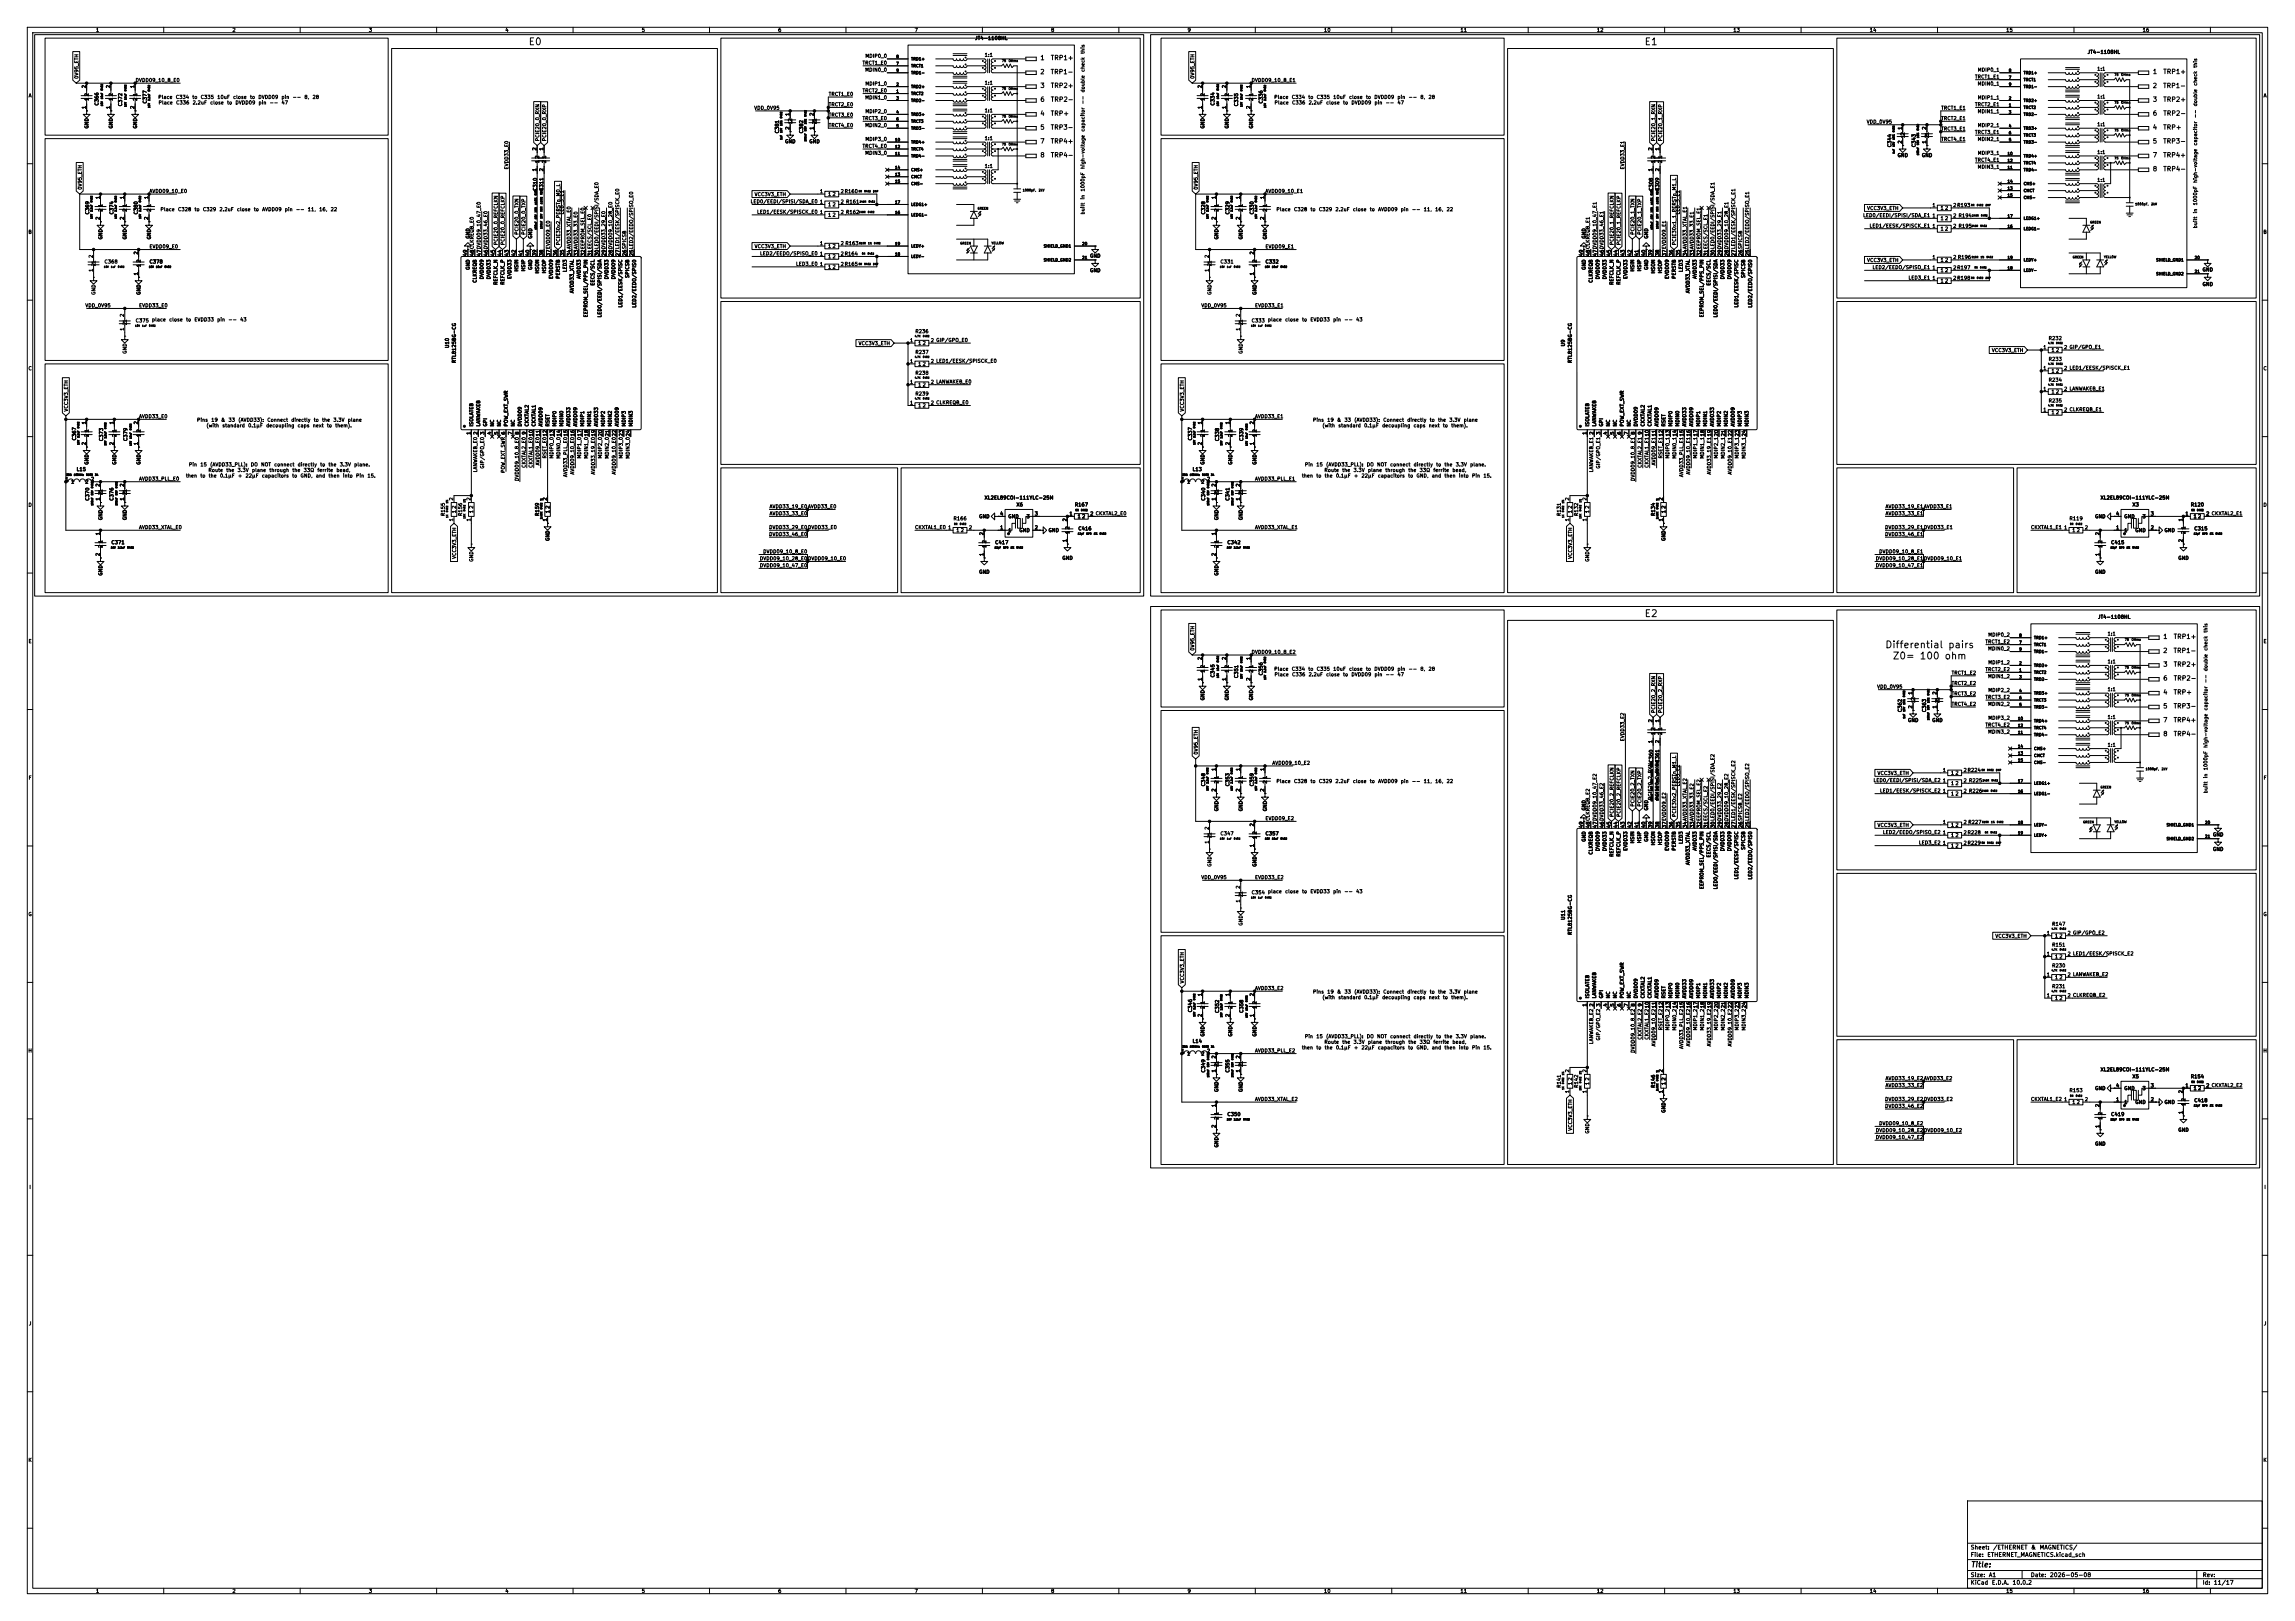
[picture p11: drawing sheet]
<svg xmlns="http://www.w3.org/2000/svg" width="841mm" height="594mm" viewBox="0 0 841 594" stroke-linecap="round" stroke-linejoin="round" font-family="sans-serif">
<defs><g id="words">
<g font-size="2.5">
<text x="193.5" y="17.2">E0</text>
<text x="602.4" y="17.2">E1</text>
<text x="602.4" y="226.7">E2</text>
<text x="690.6" y="238.2">Differential pairs</text>
<text x="693.4" y="242.2">Z0= 100 ohm</text>
</g>
<text font-size="2" x="722" y="574.8">Title:</text>
<g font-size="1.7">
<text x="381" y="22.4">1</text>
<text x="384.9" y="22.4">TRP1+</text>
<text x="381" y="27.6">2</text>
<text x="384.8" y="27.6">TRP1-</text>
<text x="788.7" y="27.5">1</text>
<text x="792.5" y="27.5">TRP1+</text>
<text x="381" y="32.6">3</text>
<text x="384.9" y="32.6">TRP2+</text>
<text x="788.7" y="32.7">2</text>
<text x="792.5" y="32.7">TRP1-</text>
<text x="381.1" y="37.7">6</text>
<text x="384.9" y="37.7">TRP2-</text>
<text x="788.7" y="37.7">3</text>
<text x="792.5" y="37.7">TRP2+</text>
<text x="381" y="47.9">5</text>
<text x="381" y="42.8">4</text>
<text x="384.8" y="47.9">TRP3-</text>
<text x="384.8" y="42.8">TRP+</text>
<text x="788.7" y="47.9">4</text>
<text x="788.7" y="42.8">6</text>
<text x="792.5" y="47.9">TRP+</text>
<text x="792.5" y="42.8">TRP2-</text>
<text x="381" y="53">7</text>
<text x="384.8" y="53">TRP4+</text>
<text x="788.7" y="53">5</text>
<text x="792.5" y="53">TRP3-</text>
<text x="381" y="58.1">8</text>
<text x="384.9" y="58.1">TRP4-</text>
<text x="788.7" y="58.1">7</text>
<text x="792.5" y="58.1">TRP4+</text>
<text x="788.7" y="63.2">8</text>
<text x="792.5" y="63.2">TRP4-</text>
<text x="792.5" y="239.7">2</text>
<text x="792.5" y="234.5">1</text>
<text x="796.3" y="239.7">TRP1-</text>
<text x="796.3" y="234.5">TRP1+</text>
<text x="792.5" y="244.7">3</text>
<text x="796.4" y="244.7">TRP2+</text>
<text x="792.5" y="249.8">6</text>
<text x="796.4" y="249.8">TRP2-</text>
<text x="792.5" y="254.9">4</text>
<text x="796.3" y="254.9">TRP+</text>
<text x="792.5" y="260">5</text>
<text x="796.3" y="260">TRP3-</text>
<text x="792.5" y="265.1">7</text>
<text x="796.3" y="265.1">TRP4+</text>
<text x="792.5" y="270.2">8</text>
<text x="796.3" y="270.2">TRP4-</text>
</g>
<g font-size="1.5">
<text x="722" y="568.2">Sheet:</text>
<text x="730.2" y="568.2">/ETHERNET</text>
<text x="744.1" y="568.2">&amp;</text>
<text x="747.3" y="568.2">MAGNETICS/</text>
<text x="722" y="570.9">File:</text>
<text x="728.1" y="570.9">ETHERNET_MAGNETICS.kicad_sch</text>
<text x="722" y="581.1">KiCad</text>
<text x="722" y="578.3">Size:</text>
<text x="728.7" y="578.3">A1</text>
<text x="729.7" y="581.1">E.D.A.</text>
<text x="737.3" y="581.1">10.0.2</text>
<text x="744" y="578.3">Date:</text>
<text x="751" y="578.3">2026-05-08</text>
<text x="807" y="578.3">Rev:</text>
<text x="807" y="581.1">Id:</text>
<text x="811.1" y="581.1">11/17</text>
</g>
<g font-size="1.3">
<text x="35" y="12">1</text>
<text x="85" y="12">2</text>
<text x="135" y="12">3</text>
<text x="185" y="12">4</text>
<text x="235" y="12">5</text>
<text x="285" y="12">6</text>
<text x="335" y="12">7</text>
<text x="385" y="12">8</text>
<text x="435" y="12">9</text>
<text x="485" y="12">10</text>
<text x="535" y="12">11</text>
<text x="585" y="12">12</text>
<text x="635" y="12">13</text>
<text x="685" y="12">14</text>
<text x="735" y="12">15</text>
<text x="785" y="12">16</text>
<text x="357.2" y="14.9">JT4-1108HL</text>
<text x="316.9" y="21.5">MDIP0_0</text>
<text x="360.7" y="21.1">1:1</text>
<text x="397.7" y="19.9" transform="rotate(-90 397.7 19.9)">this</text>
<text x="764.8" y="20">JT4-1108HL</text>
<text x="29" y="29.1" transform="rotate(-90 29 29.1)">0V95_ETH</text>
<text x="315.9" y="24">TRCT1_E0</text>
<text x="316.9" y="26.5">MDIN0_0</text>
<text x="397.7" y="26.5" transform="rotate(-90 397.7 26.5)">check</text>
<text x="437.9" y="29.1" transform="rotate(-90 437.9 29.1)">0V95_ETH</text>
<text x="723.6" y="29.1">TRCT1_E1</text>
<text x="724.6" y="26.5">MDIP0_1</text>
<text x="768.3" y="26.2">1:1</text>
<text x="805.4" y="25" transform="rotate(-90 805.4 25)">this</text>
<text x="10.3" y="36">A</text>
<text x="31.7" y="32.5" transform="rotate(-90 31.7 32.5)">2</text>
<text x="32.7" y="35.4" transform="rotate(-90 32.7 35.4)">2</text>
<text x="40.6" y="32.5" transform="rotate(-90 40.6 32.5)">2</text>
<text x="41.6" y="35.4" transform="rotate(-90 41.6 35.4)">2</text>
<text x="49.5" y="32.5" transform="rotate(-90 49.5 32.5)">1</text>
<text x="49.5" y="30.4">DVDD09_10_8_E0</text>
<text x="50.5" y="35.4" transform="rotate(-90 50.5 35.4)">1</text>
<text x="303.5" y="35.4">TRCT1_E0</text>
<text x="315.9" y="34.2">TRCT2_E0</text>
<text x="316.9" y="31.6">MDIP1_0</text>
<text x="360.7" y="31.3">1:1</text>
<text x="397.7" y="34" transform="rotate(-90 397.7 34)">double</text>
<text x="440.7" y="32.5" transform="rotate(-90 440.7 32.5)">2</text>
<text x="441.7" y="35.4" transform="rotate(-90 441.7 35.4)">2</text>
<text x="449.6" y="32.5" transform="rotate(-90 449.6 32.5)">2</text>
<text x="450.6" y="35.4" transform="rotate(-90 450.6 35.4)">2</text>
<text x="458.4" y="32.5" transform="rotate(-90 458.4 32.5)">1</text>
<text x="458.5" y="30.4">DVDD09_10_8_E1</text>
<text x="459.4" y="35.4" transform="rotate(-90 459.4 35.4)">1</text>
<text x="724.5" y="31.6">MDIN0_1</text>
<text x="805.4" y="31.6" transform="rotate(-90 805.4 31.6)">check</text>
<text x="829.3" y="36">A</text>
<text x="31.7" y="40.1" transform="rotate(-90 31.7 40.1)">1</text>
<text x="32.7" y="37.1" transform="rotate(-90 32.7 37.1)">1</text>
<text x="36.4" y="38.9" transform="rotate(-90 36.4 38.9)">C366</text>
<text x="40.6" y="40.1" transform="rotate(-90 40.6 40.1)">1</text>
<text x="41.6" y="37.1" transform="rotate(-90 41.6 37.1)">1</text>
<text x="45" y="39.1" transform="rotate(-90 45 39.1)">C372</text>
<text x="49.5" y="40.1" transform="rotate(-90 49.5 40.1)">2</text>
<text x="50.5" y="37.1" transform="rotate(-90 50.5 37.1)">2</text>
<text x="54.1" y="38.1" transform="rotate(-90 54.1 38.1)">C377</text>
<text x="57.8" y="36.5">Place</text>
<text x="57.9" y="38.6">Place</text>
<text x="64.3" y="36.5">C334</text>
<text x="64.4" y="38.6">C336</text>
<text x="70.3" y="36.5">to</text>
<text x="70.4" y="38.6">2.2uF</text>
<text x="73.4" y="36.5">C335</text>
<text x="76.9" y="38.6">close</text>
<text x="79.4" y="36.5">10uF</text>
<text x="83.1" y="38.6">to</text>
<text x="85.3" y="36.5">close</text>
<text x="86.1" y="38.6">DVDD09</text>
<text x="91.5" y="36.5">to</text>
<text x="94.5" y="36.5">DVDD09</text>
<text x="94.6" y="38.6">pin</text>
<text x="98.7" y="38.6">--</text>
<text x="103" y="38.6">47</text>
<text x="103" y="36.5">pin</text>
<text x="107.1" y="36.5">--</text>
<text x="111.4" y="36.5">8,</text>
<text x="114.4" y="36.5">28</text>
<text x="276.2" y="40.5">VDD_0V95</text>
<text x="303.5" y="39.2">TRCT2_E0</text>
<text x="316.9" y="36.7">MDIN1_0</text>
<text x="316.9" y="41.8">MDIP2_0</text>
<text x="360.7" y="41.5">1:1</text>
<text x="397.7" y="38.3" transform="rotate(-90 397.7 38.3)">--</text>
<text x="440.7" y="40.1" transform="rotate(-90 440.7 40.1)">1</text>
<text x="441.7" y="37.1" transform="rotate(-90 441.7 37.1)">1</text>
<text x="445.3" y="38.9" transform="rotate(-90 445.3 38.9)">C334</text>
<text x="449.6" y="40.1" transform="rotate(-90 449.6 40.1)">1</text>
<text x="450.6" y="37.1" transform="rotate(-90 450.6 37.1)">1</text>
<text x="454" y="39.1" transform="rotate(-90 454 39.1)">C335</text>
<text x="458.4" y="40.1" transform="rotate(-90 458.4 40.1)">2</text>
<text x="459.4" y="37.1" transform="rotate(-90 459.4 37.1)">2</text>
<text x="463" y="38.1" transform="rotate(-90 463 38.1)">C336</text>
<text x="466.8" y="36.5">Place</text>
<text x="466.9" y="38.6">Place</text>
<text x="473.2" y="36.5">C334</text>
<text x="473.3" y="38.6">C336</text>
<text x="479.3" y="36.5">to</text>
<text x="479.4" y="38.6">2.2uF</text>
<text x="482.3" y="36.5">C335</text>
<text x="485.8" y="38.6">close</text>
<text x="488.4" y="36.5">10uF</text>
<text x="492" y="38.6">to</text>
<text x="494.2" y="36.5">close</text>
<text x="495.1" y="38.6">DVDD09</text>
<text x="500.4" y="36.5">to</text>
<text x="503.5" y="36.5">DVDD09</text>
<text x="503.5" y="38.6">pin</text>
<text x="507.6" y="38.6">--</text>
<text x="511.9" y="38.6">47</text>
<text x="511.9" y="36.5">pin</text>
<text x="516" y="36.5">--</text>
<text x="520.3" y="36.5">8,</text>
<text x="523.3" y="36.5">28</text>
<text x="711.2" y="40.5">TRCT1_E1</text>
<text x="723.6" y="39.2">TRCT2_E1</text>
<text x="724.5" y="41.8">MDIN1_1</text>
<text x="724.6" y="36.7">MDIP1_1</text>
<text x="768.3" y="36.4">1:1</text>
<text x="805.4" y="39.1" transform="rotate(-90 805.4 39.1)">double</text>
<text x="32.7" y="47.3" transform="rotate(-90 32.7 47.3)">GND</text>
<text x="41.6" y="47.3" transform="rotate(-90 41.6 47.3)">GND</text>
<text x="50.5" y="47.3" transform="rotate(-90 50.5 47.3)">GND</text>
<text x="289.5" y="47.7" transform="rotate(-90 289.5 47.7)">2</text>
<text x="289.5" y="42.6" transform="rotate(-90 289.5 42.6)">1</text>
<text x="290.5" y="45.6" transform="rotate(-90 290.5 45.6)">12</text>
<text x="298.4" y="47.7" transform="rotate(-90 298.4 47.7)">1</text>
<text x="298.4" y="42.6" transform="rotate(-90 298.4 42.6)">2</text>
<text x="299.4" y="45.6" transform="rotate(-90 299.4 45.6)">21</text>
<text x="303.5" y="43.1">TRCT3_E0</text>
<text x="303.5" y="46.9">TRCT4_E0</text>
<text x="315.9" y="44.3">TRCT3_E0</text>
<text x="316.9" y="46.9">MDIN2_0</text>
<text x="441.7" y="47.3" transform="rotate(-90 441.7 47.3)">GND</text>
<text x="450.6" y="47.3" transform="rotate(-90 450.6 47.3)">GND</text>
<text x="459.4" y="47.3" transform="rotate(-90 459.4 47.3)">GND</text>
<text x="683.9" y="45.6">VDD_0V95</text>
<text x="697.2" y="47.7" transform="rotate(-90 697.2 47.7)">1</text>
<text x="706.1" y="47.7" transform="rotate(-90 706.1 47.7)">2</text>
<text x="711.2" y="44.3">TRCT2_E1</text>
<text x="724.6" y="46.9">MDIP2_1</text>
<text x="768.3" y="46.5">1:1</text>
<text x="805.4" y="43.4" transform="rotate(-90 805.4 43.4)">--</text>
<text x="197.9" y="51.9" transform="rotate(-90 197.9 51.9)">PCIE20_0_RXN</text>
<text x="200.5" y="51.9" transform="rotate(-90 200.5 51.9)">PCIE20_0_RXP</text>
<text x="285.7" y="49" transform="rotate(-90 285.7 49)">C381</text>
<text x="287.5" y="52.8">GND</text>
<text x="294.6" y="49" transform="rotate(-90 294.6 49)">C382</text>
<text x="296.4" y="52.8">GND</text>
<text x="316.9" y="51.9">MDIP3_0</text>
<text x="360.7" y="51.6">1:1</text>
<text x="397.7" y="48.4" transform="rotate(-90 397.7 48.4)">capacitor</text>
<text x="606.9" y="51.9" transform="rotate(-90 606.9 51.9)">PCIE20_1_RXN</text>
<text x="609.4" y="51.9" transform="rotate(-90 609.4 51.9)">PCIE20_1_RXP</text>
<text x="697.2" y="52.8" transform="rotate(-90 697.2 52.8)">2</text>
<text x="698.2" y="50.7" transform="rotate(-90 698.2 50.7)">12</text>
<text x="706.1" y="52.8" transform="rotate(-90 706.1 52.8)">1</text>
<text x="707.1" y="50.7" transform="rotate(-90 707.1 50.7)">21</text>
<text x="711.2" y="48.1">TRCT3_E1</text>
<text x="711.2" y="51.9">TRCT4_E1</text>
<text x="723.6" y="49.4">TRCT3_E1</text>
<text x="724.5" y="51.9">MDIN2_1</text>
<text x="805.4" y="53.5" transform="rotate(-90 805.4 53.5)">capacitor</text>
<text x="196.8" y="55.3" transform="rotate(-90 196.8 55.3)">2</text>
<text x="197.8" y="59.9" transform="rotate(-90 197.8 59.9)">1</text>
<text x="197.8" y="58.3" transform="rotate(-90 197.8 58.3)">2</text>
<text x="199.4" y="55.3" transform="rotate(-90 199.4 55.3)">1</text>
<text x="200.4" y="59.9" transform="rotate(-90 200.4 59.9)">2</text>
<text x="200.4" y="58.3" transform="rotate(-90 200.4 58.3)">1</text>
<text x="315.9" y="54.5">TRCT4_E0</text>
<text x="316.9" y="57">MDIN3_0</text>
<text x="605.8" y="55.3" transform="rotate(-90 605.8 55.3)">2</text>
<text x="606.8" y="59.9" transform="rotate(-90 606.8 59.9)">1</text>
<text x="606.8" y="58.3" transform="rotate(-90 606.8 58.3)">2</text>
<text x="608.3" y="55.3" transform="rotate(-90 608.3 55.3)">1</text>
<text x="609.3" y="59.9" transform="rotate(-90 609.3 59.9)">2</text>
<text x="609.3" y="58.3" transform="rotate(-90 609.3 58.3)">1</text>
<text x="693.4" y="54.1" transform="rotate(-90 693.4 54.1)">C344</text>
<text x="695.2" y="57.9">GND</text>
<text x="702.3" y="54.1" transform="rotate(-90 702.3 54.1)">C343</text>
<text x="704.1" y="57.9">GND</text>
<text x="723.6" y="59.6">TRCT4_E1</text>
<text x="724.6" y="57">MDIP3_1</text>
<text x="768.3" y="56.7">1:1</text>
<text x="186.6" y="62.2" transform="rotate(-90 186.6 62.2)">EVDD33_E0</text>
<text x="196.8" y="62.9" transform="rotate(-90 196.8 62.9)">1</text>
<text x="199.4" y="62.9" transform="rotate(-90 199.4 62.9)">2</text>
<text x="360.7" y="61.8">1:1</text>
<text x="397.7" y="62.1" transform="rotate(-90 397.7 62.1)">high-voltage</text>
<text x="595.5" y="62.2" transform="rotate(-90 595.5 62.2)">EVDD33_E1</text>
<text x="605.8" y="62.9" transform="rotate(-90 605.8 62.9)">1</text>
<text x="608.3" y="62.9" transform="rotate(-90 608.3 62.9)">2</text>
<text x="724.5" y="62.1">MDIN3_1</text>
<text x="30.3" y="69.7" transform="rotate(-90 30.3 69.7)">0V95_ETH</text>
<text x="54.6" y="71">AVDD09_10_E0</text>
<text x="197.1" y="70.1" transform="rotate(-90 197.1 70.1)">C310</text>
<text x="199.3" y="70.1" transform="rotate(-90 199.3 70.1)">C311</text>
<text x="300.3" y="71.1">1</text>
<text x="307.9" y="71.1">2R160</text>
<text x="397.7" y="70.3" transform="rotate(-90 397.7 70.3)">1000pF</text>
<text x="439.2" y="69.7" transform="rotate(-90 439.2 69.7)">0V95_ETH</text>
<text x="463.5" y="71">AVDD09_10_E1</text>
<text x="606" y="70.1" transform="rotate(-90 606 70.1)">C308</text>
<text x="608.3" y="70.1" transform="rotate(-90 608.3 70.1)">C309</text>
<text x="768.3" y="66.9">1:1</text>
<text x="805.4" y="67.2" transform="rotate(-90 805.4 67.2)">high-voltage</text>
<text x="36.8" y="73.1" transform="rotate(-90 36.8 73.1)">1</text>
<text x="37.8" y="77.7" transform="rotate(-90 37.8 77.7)">2</text>
<text x="37.8" y="76.1" transform="rotate(-90 37.8 76.1)">1</text>
<text x="45.7" y="73.1" transform="rotate(-90 45.7 73.1)">1</text>
<text x="46.7" y="77.7" transform="rotate(-90 46.7 77.7)">2</text>
<text x="46.7" y="76.1" transform="rotate(-90 46.7 76.1)">1</text>
<text x="54.6" y="73.1" transform="rotate(-90 54.6 73.1)">1</text>
<text x="55.6" y="77.7" transform="rotate(-90 55.6 77.7)">2</text>
<text x="55.6" y="76.1" transform="rotate(-90 55.6 76.1)">1</text>
<text x="58.6" y="77.7">Place</text>
<text x="65.1" y="77.7">C328</text>
<text x="71.1" y="77.7">to</text>
<text x="74.2" y="77.7">C329</text>
<text x="80.3" y="77.7">2.2uF</text>
<text x="86.7" y="77.7">close</text>
<text x="92.9" y="77.7">to</text>
<text x="95.9" y="77.7">AVDD09</text>
<text x="104.2" y="77.7">pin</text>
<text x="108.3" y="77.7">--</text>
<text x="112.6" y="77.7">11,</text>
<text x="116.8" y="77.7">16,</text>
<text x="121" y="77.7">22</text>
<text x="274.9" y="74.8">LED0/EEDI/SPISI/SDA_E0</text>
<text x="276.4" y="72.2">VCC3V3_ETH</text>
<text x="300.3" y="74.9">1</text>
<text x="303.3" y="75.9">1</text>
<text x="303.3" y="72.1">1</text>
<text x="304.9" y="75.9">2</text>
<text x="304.9" y="72.1">2</text>
<text x="307.9" y="74.9">2 R161</text>
<text x="397.7" y="73.3" transform="rotate(-90 397.7 73.3)">in</text>
<text x="445.7" y="73.1" transform="rotate(-90 445.7 73.1)">1</text>
<text x="446.7" y="77.7" transform="rotate(-90 446.7 77.7)">2</text>
<text x="446.7" y="76.1" transform="rotate(-90 446.7 76.1)">1</text>
<text x="454.6" y="73.1" transform="rotate(-90 454.6 73.1)">1</text>
<text x="455.6" y="77.7" transform="rotate(-90 455.6 77.7)">2</text>
<text x="455.6" y="76.1" transform="rotate(-90 455.6 76.1)">1</text>
<text x="463.5" y="73.1" transform="rotate(-90 463.5 73.1)">1</text>
<text x="464.5" y="77.7" transform="rotate(-90 464.5 77.7)">2</text>
<text x="464.5" y="76.1" transform="rotate(-90 464.5 76.1)">1</text>
<text x="467.6" y="77.7">Place</text>
<text x="474" y="77.7">C328</text>
<text x="480.1" y="77.7">to</text>
<text x="483.1" y="77.7">C329</text>
<text x="489.2" y="77.7">2.2uF</text>
<text x="495.6" y="77.7">close</text>
<text x="501.8" y="77.7">to</text>
<text x="504.9" y="77.7">AVDD09</text>
<text x="513.2" y="77.7">pin</text>
<text x="517.2" y="77.7">--</text>
<text x="521.6" y="77.7">11,</text>
<text x="525.8" y="77.7">16,</text>
<text x="529.9" y="77.7">22</text>
<text x="684" y="77.3">VCC3V3_ETH</text>
<text x="708" y="76.2">1</text>
<text x="710.9" y="77.2">1</text>
<text x="712.6" y="77.2">2</text>
<text x="715.6" y="76.2">2R193</text>
<text x="805.4" y="75.4" transform="rotate(-90 805.4 75.4)">1000pF</text>
<text x="33" y="78.8" transform="rotate(-90 33 78.8)">C369</text>
<text x="36.8" y="80.7" transform="rotate(-90 36.8 80.7)">2</text>
<text x="41.9" y="78.8" transform="rotate(-90 41.9 78.8)">C374</text>
<text x="45.7" y="80.7" transform="rotate(-90 45.7 80.7)">2</text>
<text x="50.8" y="78.8" transform="rotate(-90 50.8 78.8)">C380</text>
<text x="54.6" y="80.7" transform="rotate(-90 54.6 80.7)">2</text>
<text x="206.9" y="78.7" transform="rotate(-90 206.9 78.7)">LED_3_E1</text>
<text x="277.3" y="78.6">LED1/EESK/SPISCK_E0</text>
<text x="300.3" y="78.7">1</text>
<text x="303.3" y="79.7">1</text>
<text x="304.9" y="79.7">2</text>
<text x="307.9" y="78.7">2 R162</text>
<text x="397.7" y="78.7" transform="rotate(-90 397.7 78.7)">built</text>
<text x="441.9" y="78.8" transform="rotate(-90 441.9 78.8)">C328</text>
<text x="445.7" y="80.7" transform="rotate(-90 445.7 80.7)">2</text>
<text x="450.8" y="78.8" transform="rotate(-90 450.8 78.8)">C329</text>
<text x="454.6" y="80.7" transform="rotate(-90 454.6 80.7)">2</text>
<text x="459.7" y="78.8" transform="rotate(-90 459.7 78.8)">C330</text>
<text x="463.5" y="80.7" transform="rotate(-90 463.5 80.7)">2</text>
<text x="615.8" y="78.7" transform="rotate(-90 615.8 78.7)">LED_3_E1</text>
<text x="682.6" y="79.9">LED0/EEDI/SPISI/SDA_E1</text>
<text x="684.9" y="83.7">LED1/EESK/SPISCK_E1</text>
<text x="708" y="83.8">1</text>
<text x="708" y="80">1</text>
<text x="710.9" y="81">1</text>
<text x="712.6" y="81">2</text>
<text x="715.6" y="83.8">2 R195</text>
<text x="715.6" y="80">2 R194</text>
<text x="805.4" y="83.8" transform="rotate(-90 805.4 83.8)">built</text>
<text x="805.4" y="78.3" transform="rotate(-90 805.4 78.3)">in</text>
<text x="10.3" y="86">B</text>
<text x="37.8" y="87.9" transform="rotate(-90 37.8 87.9)">GND</text>
<text x="46.7" y="87.9" transform="rotate(-90 46.7 87.9)">GND</text>
<text x="55.6" y="87.9" transform="rotate(-90 55.6 87.9)">GND</text>
<text x="172.4" y="87.6" transform="rotate(-90 172.4 87.6)">GND</text>
<text x="190.3" y="86.2" transform="rotate(-90 190.3 86.2)">PCIE20_0_TXN</text>
<text x="192.8" y="86.2" transform="rotate(-90 192.8 86.2)">PCIE20_0_TXP</text>
<text x="195.3" y="87.6" transform="rotate(-90 195.3 87.6)">GND</text>
<text x="446.7" y="87.9" transform="rotate(-90 446.7 87.9)">GND</text>
<text x="455.6" y="87.9" transform="rotate(-90 455.6 87.9)">GND</text>
<text x="464.5" y="87.9" transform="rotate(-90 464.5 87.9)">GND</text>
<text x="581.4" y="87.6" transform="rotate(-90 581.4 87.6)">GND</text>
<text x="599.2" y="86.2" transform="rotate(-90 599.2 86.2)">PCIE20_1_TXN</text>
<text x="601.8" y="86.2" transform="rotate(-90 601.8 86.2)">PCIE20_1_TXP</text>
<text x="604.2" y="87.6" transform="rotate(-90 604.2 87.6)">GND</text>
<text x="710.9" y="84.8">1</text>
<text x="712.6" y="84.8">2</text>
<text x="829.2" y="86">B</text>
<text x="34.3" y="94.7" transform="rotate(-90 34.3 94.7)">2</text>
<text x="50.8" y="93.4" transform="rotate(-90 50.8 93.4)">2</text>
<text x="54.6" y="91.3">EVDD09_E0</text>
<text x="171.4" y="94" transform="rotate(-90 171.4 94)">49</text>
<text x="174" y="94" transform="rotate(-90 174 94)">48CLKREQB_E0</text>
<text x="174" y="94" transform="rotate(-90 174 94)">48</text>
<text x="176.5" y="94" transform="rotate(-90 176.5 94)">47DVDD09_10_47_E0</text>
<text x="176.5" y="94" transform="rotate(-90 176.5 94)">47</text>
<text x="179" y="94" transform="rotate(-90 179 94)">46DVDD33_46_E0</text>
<text x="179" y="94" transform="rotate(-90 179 94)">46</text>
<text x="181.6" y="94" transform="rotate(-90 181.6 94)">45</text>
<text x="182.7" y="90" transform="rotate(-90 182.7 90)">PCIE20_0_REFCLKN</text>
<text x="184.1" y="94" transform="rotate(-90 184.1 94)">44</text>
<text x="185.2" y="90" transform="rotate(-90 185.2 90)">PCIE20_0_REFCLKP</text>
<text x="186.7" y="94" transform="rotate(-90 186.7 94)">43</text>
<text x="189.2" y="94" transform="rotate(-90 189.2 94)">42</text>
<text x="191.7" y="94" transform="rotate(-90 191.7 94)">41</text>
<text x="194.3" y="94" transform="rotate(-90 194.3 94)">40</text>
<text x="196.8" y="94" transform="rotate(-90 196.8 94)">39</text>
<text x="199.4" y="94" transform="rotate(-90 199.4 94)">38</text>
<text x="201.9" y="94" transform="rotate(-90 201.9 94)">37EVDD09_E0</text>
<text x="201.9" y="94" transform="rotate(-90 201.9 94)">37</text>
<text x="204.4" y="94" transform="rotate(-90 204.4 94)">36</text>
<text x="205.5" y="90" transform="rotate(-90 205.5 90)">PCIE30x2_PERSTn_M0_L</text>
<text x="207" y="94" transform="rotate(-90 207 94)">35</text>
<text x="209.5" y="94" transform="rotate(-90 209.5 94)">34AVDD33_XTAL_E0</text>
<text x="209.5" y="94" transform="rotate(-90 209.5 94)">34</text>
<text x="212.1" y="94" transform="rotate(-90 212.1 94)">33AVDD33_33_E0</text>
<text x="212.1" y="94" transform="rotate(-90 212.1 94)">33</text>
<text x="214.6" y="94" transform="rotate(-90 214.6 94)">32EEPROM_SEL_E0</text>
<text x="214.6" y="94" transform="rotate(-90 214.6 94)">32</text>
<text x="217.1" y="94" transform="rotate(-90 217.1 94)">31EECS/SCL_E0</text>
<text x="217.1" y="94" transform="rotate(-90 217.1 94)">31</text>
<text x="219.7" y="94" transform="rotate(-90 219.7 94)">30LED0/EEDI/SPISI/SDA_E0</text>
<text x="219.7" y="94" transform="rotate(-90 219.7 94)">30</text>
<text x="222.2" y="94" transform="rotate(-90 222.2 94)">29DVDD33_29_E0</text>
<text x="222.2" y="94" transform="rotate(-90 222.2 94)">29</text>
<text x="224.8" y="94" transform="rotate(-90 224.8 94)">28DVDD09_10_28_E0</text>
<text x="224.8" y="94" transform="rotate(-90 224.8 94)">28</text>
<text x="227.3" y="94" transform="rotate(-90 227.3 94)">27LED1/EESK/SPISCK_E0</text>
<text x="227.3" y="94" transform="rotate(-90 227.3 94)">27</text>
<text x="229.8" y="94" transform="rotate(-90 229.8 94)">26SPICSB</text>
<text x="229.8" y="94" transform="rotate(-90 229.8 94)">26</text>
<text x="232.4" y="94" transform="rotate(-90 232.4 94)">25LED2/EEDO/SPISO_E0</text>
<text x="232.4" y="94" transform="rotate(-90 232.4 94)">25</text>
<text x="276.4" y="91.2">VCC3V3_ETH</text>
<text x="278.4" y="93.9">LED2/EEDO/SPISO_E0</text>
<text x="300.3" y="90.1">1</text>
<text x="300.3" y="94">1</text>
<text x="303.3" y="91.1">1</text>
<text x="303.3" y="95">1</text>
<text x="304.9" y="91.1">2</text>
<text x="304.9" y="95">2</text>
<text x="307.9" y="90.1">2 R163</text>
<text x="307.9" y="94">2R164</text>
<text x="399.3" y="94.7">GND</text>
<text x="443.2" y="94.7" transform="rotate(-90 443.2 94.7)">2</text>
<text x="459.7" y="93.4" transform="rotate(-90 459.7 93.4)">2</text>
<text x="463.5" y="91.3">EVDD09_E1</text>
<text x="580.4" y="94" transform="rotate(-90 580.4 94)">49</text>
<text x="582.9" y="94" transform="rotate(-90 582.9 94)">48CLKREQB_E1</text>
<text x="582.9" y="94" transform="rotate(-90 582.9 94)">48</text>
<text x="585.4" y="94" transform="rotate(-90 585.4 94)">47DVDD09_10_47_E1</text>
<text x="585.4" y="94" transform="rotate(-90 585.4 94)">47</text>
<text x="588" y="94" transform="rotate(-90 588 94)">46DVDD33_46_E1</text>
<text x="588" y="94" transform="rotate(-90 588 94)">46</text>
<text x="590.5" y="94" transform="rotate(-90 590.5 94)">45</text>
<text x="591.6" y="90" transform="rotate(-90 591.6 90)">PCIE20_1_REFCLKN</text>
<text x="593.1" y="94" transform="rotate(-90 593.1 94)">44</text>
<text x="594.2" y="90" transform="rotate(-90 594.2 90)">PCIE20_1_REFCLKP</text>
<text x="595.6" y="94" transform="rotate(-90 595.6 94)">43</text>
<text x="598.1" y="94" transform="rotate(-90 598.1 94)">42</text>
<text x="600.7" y="94" transform="rotate(-90 600.7 94)">41</text>
<text x="603.2" y="94" transform="rotate(-90 603.2 94)">40</text>
<text x="605.8" y="94" transform="rotate(-90 605.8 94)">39</text>
<text x="608.3" y="94" transform="rotate(-90 608.3 94)">38</text>
<text x="610.8" y="94" transform="rotate(-90 610.8 94)">37EVDD09_E1</text>
<text x="610.8" y="94" transform="rotate(-90 610.8 94)">37</text>
<text x="613.4" y="94" transform="rotate(-90 613.4 94)">36</text>
<text x="614.5" y="90" transform="rotate(-90 614.5 90)">PCIE30x1_1_PERSTn_M1_L</text>
<text x="615.9" y="94" transform="rotate(-90 615.9 94)">35</text>
<text x="618.5" y="94" transform="rotate(-90 618.5 94)">34AVDD33_XTAL_E1</text>
<text x="618.5" y="94" transform="rotate(-90 618.5 94)">34</text>
<text x="621" y="94" transform="rotate(-90 621 94)">33AVDD33_33_E1</text>
<text x="621" y="94" transform="rotate(-90 621 94)">33</text>
<text x="623.5" y="94" transform="rotate(-90 623.5 94)">32EEPROM_SEL_E1</text>
<text x="623.5" y="94" transform="rotate(-90 623.5 94)">32</text>
<text x="626.1" y="94" transform="rotate(-90 626.1 94)">31EECS/SCL_E1</text>
<text x="626.1" y="94" transform="rotate(-90 626.1 94)">31</text>
<text x="628.6" y="94" transform="rotate(-90 628.6 94)">30LED0/EEDI/SPISI/SDA_E1</text>
<text x="628.6" y="94" transform="rotate(-90 628.6 94)">30</text>
<text x="631.2" y="94" transform="rotate(-90 631.2 94)">29DVDD33_29_E1</text>
<text x="631.2" y="94" transform="rotate(-90 631.2 94)">29</text>
<text x="633.7" y="94" transform="rotate(-90 633.7 94)">28DVDD09_10_28_E1</text>
<text x="633.7" y="94" transform="rotate(-90 633.7 94)">28</text>
<text x="636.2" y="94" transform="rotate(-90 636.2 94)">27LED1/EESK/SPISCK_E1</text>
<text x="636.2" y="94" transform="rotate(-90 636.2 94)">27</text>
<text x="638.8" y="94" transform="rotate(-90 638.8 94)">26SPICSB</text>
<text x="638.8" y="94" transform="rotate(-90 638.8 94)">26</text>
<text x="641.3" y="94" transform="rotate(-90 641.3 94)">25LED2/EEDO/SPISO_E1</text>
<text x="641.3" y="94" transform="rotate(-90 641.3 94)">25</text>
<text x="708" y="95.2">1</text>
<text x="715.6" y="95.2">2 R196</text>
<text x="34.3" y="99.8" transform="rotate(-90 34.3 99.8)">1</text>
<text x="35.3" y="97.7" transform="rotate(-90 35.3 97.7)">21</text>
<text x="38.1" y="96.9">C368</text>
<text x="50.8" y="101" transform="rotate(-90 50.8 101)">1</text>
<text x="51.8" y="98" transform="rotate(-90 51.8 98)">1</text>
<text x="51.8" y="96.4" transform="rotate(-90 51.8 96.4)">2</text>
<text x="54.6" y="96.9">C378</text>
<text x="172.4" y="99.1" transform="rotate(-90 172.4 99.1)">GND</text>
<text x="190.2" y="99.7" transform="rotate(-90 190.2 99.7)">HSIN</text>
<text x="192.7" y="99.6" transform="rotate(-90 192.7 99.6)">HSIP</text>
<text x="195.3" y="99.1" transform="rotate(-90 195.3 99.1)">GND</text>
<text x="197.8" y="100.4" transform="rotate(-90 197.8 100.4)">HSON</text>
<text x="200.4" y="100.3" transform="rotate(-90 200.4 100.3)">HSOP</text>
<text x="208" y="99.9" transform="rotate(-90 208 99.9)">LED3</text>
<text x="291.5" y="97.7">LED3_E0</text>
<text x="300.3" y="97.8">1</text>
<text x="303.3" y="98.8">1</text>
<text x="304.9" y="98.8">2</text>
<text x="307.9" y="97.8">2R165</text>
<text x="399.3" y="100">GND</text>
<text x="443.2" y="99.8" transform="rotate(-90 443.2 99.8)">1</text>
<text x="444.2" y="97.7" transform="rotate(-90 444.2 97.7)">21</text>
<text x="447" y="96.9">C331</text>
<text x="459.7" y="101" transform="rotate(-90 459.7 101)">1</text>
<text x="460.7" y="98" transform="rotate(-90 460.7 98)">1</text>
<text x="460.7" y="96.4" transform="rotate(-90 460.7 96.4)">2</text>
<text x="463.6" y="96.9">C332</text>
<text x="581.4" y="99.1" transform="rotate(-90 581.4 99.1)">GND</text>
<text x="599.1" y="99.7" transform="rotate(-90 599.1 99.7)">HSIN</text>
<text x="601.7" y="99.6" transform="rotate(-90 601.7 99.6)">HSIP</text>
<text x="604.2" y="99.1" transform="rotate(-90 604.2 99.1)">GND</text>
<text x="606.8" y="100.4" transform="rotate(-90 606.8 100.4)">HSON</text>
<text x="609.3" y="100.3" transform="rotate(-90 609.3 100.3)">HSOP</text>
<text x="616.9" y="99.9" transform="rotate(-90 616.9 99.9)">LED3</text>
<text x="684" y="96.3">VCC3V3_ETH</text>
<text x="686" y="98.9">LED2/EEDO/SPISO_E1</text>
<text x="708" y="99">1</text>
<text x="710.9" y="100">1</text>
<text x="710.9" y="96.2">1</text>
<text x="712.6" y="100">2</text>
<text x="712.6" y="96.2">2</text>
<text x="715.6" y="99">2R197</text>
<text x="807" y="99.8">GND</text>
<text x="175" y="103.8" transform="rotate(-90 175 103.8)">CLKREQB</text>
<text x="177.5" y="102.5" transform="rotate(-90 177.5 102.5)">DVDD09</text>
<text x="180" y="102.5" transform="rotate(-90 180 102.5)">DVDD33</text>
<text x="182.6" y="104.6" transform="rotate(-90 182.6 104.6)">REFCLK_N</text>
<text x="185.1" y="104.5" transform="rotate(-90 185.1 104.5)">REFCLK_P</text>
<text x="187.7" y="102.4" transform="rotate(-90 187.7 102.4)">EVDD33</text>
<text x="202.9" y="102.4" transform="rotate(-90 202.9 102.4)">EVDD09</text>
<text x="205.4" y="102.3" transform="rotate(-90 205.4 102.3)">PERSTB</text>
<text x="210.5" y="107.6" transform="rotate(-90 210.5 107.6)">AVDD33_XTAL</text>
<text x="213.1" y="102.3" transform="rotate(-90 213.1 102.3)">AVDD33</text>
<text x="218.1" y="104.8" transform="rotate(-90 218.1 104.8)">EECS/SCL</text>
<text x="223.2" y="102.5" transform="rotate(-90 223.2 102.5)">DVDD33</text>
<text x="225.8" y="102.5" transform="rotate(-90 225.8 102.5)">DVDD09</text>
<text x="230.8" y="102" transform="rotate(-90 230.8 102)">SPICSB</text>
<text x="583.9" y="103.8" transform="rotate(-90 583.9 103.8)">CLKREQB</text>
<text x="586.4" y="102.5" transform="rotate(-90 586.4 102.5)">DVDD09</text>
<text x="589" y="102.5" transform="rotate(-90 589 102.5)">DVDD33</text>
<text x="591.5" y="104.6" transform="rotate(-90 591.5 104.6)">REFCLK_N</text>
<text x="594.1" y="104.5" transform="rotate(-90 594.1 104.5)">REFCLK_P</text>
<text x="596.6" y="102.4" transform="rotate(-90 596.6 102.4)">EVDD33</text>
<text x="611.8" y="102.4" transform="rotate(-90 611.8 102.4)">EVDD09</text>
<text x="614.4" y="102.3" transform="rotate(-90 614.4 102.3)">PERSTB</text>
<text x="619.5" y="107.6" transform="rotate(-90 619.5 107.6)">AVDD33_XTAL</text>
<text x="622" y="102.3" transform="rotate(-90 622 102.3)">AVDD33</text>
<text x="627.1" y="104.8" transform="rotate(-90 627.1 104.8)">EECS/SCL</text>
<text x="632.2" y="102.5" transform="rotate(-90 632.2 102.5)">DVDD33</text>
<text x="634.7" y="102.5" transform="rotate(-90 634.7 102.5)">DVDD09</text>
<text x="639.8" y="102" transform="rotate(-90 639.8 102)">SPICSB</text>
<text x="699.2" y="102.7">LED3_E1</text>
<text x="708" y="102.8">1</text>
<text x="710.9" y="103.8">1</text>
<text x="712.6" y="103.8">2</text>
<text x="715.6" y="102.8">2R198</text>
<text x="807" y="105.1">GND</text>
<text x="31.1" y="112.9">VDD_0V95</text>
<text x="35.3" y="108.2" transform="rotate(-90 35.3 108.2)">GND</text>
<text x="50.8" y="112.9">EVDD33_E0</text>
<text x="51.8" y="108.2" transform="rotate(-90 51.8 108.2)">GND</text>
<text x="228.3" y="112.9" transform="rotate(-90 228.3 112.9)">LED1/EESK/SPISC</text>
<text x="233.4" y="112.9" transform="rotate(-90 233.4 112.9)">LED2/EEDO/SPIS0</text>
<text x="440.1" y="112.9">VDD_0V95</text>
<text x="444.2" y="108.2" transform="rotate(-90 444.2 108.2)">GND</text>
<text x="459.7" y="112.9">EVDD33_E1</text>
<text x="460.7" y="108.2" transform="rotate(-90 460.7 108.2)">GND</text>
<text x="637.2" y="112.9" transform="rotate(-90 637.2 112.9)">LED1/EESK/SPISC</text>
<text x="642.3" y="112.9" transform="rotate(-90 642.3 112.9)">LED2/EEDO/SPIS0</text>
<text x="45.7" y="116.3" transform="rotate(-90 45.7 116.3)">2</text>
<text x="46.7" y="119.3" transform="rotate(-90 46.7 119.3)">21</text>
<text x="49.5" y="118.4">C375</text>
<text x="55.5" y="118.1">place</text>
<text x="61.8" y="118.1">close</text>
<text x="68" y="118.1">to</text>
<text x="71.1" y="118.1">EVDD33</text>
<text x="79.5" y="118.1">pin</text>
<text x="83.5" y="118.1">--</text>
<text x="87.8" y="118.1">43</text>
<text x="215.6" y="116.4" transform="rotate(-90 215.6 116.4)">EEPROM_SEL/PPS_PIN</text>
<text x="220.7" y="116.5" transform="rotate(-90 220.7 116.5)">LED0/EEDI/SPISI/SDA</text>
<text x="454.6" y="116.3" transform="rotate(-90 454.6 116.3)">2</text>
<text x="455.6" y="119.3" transform="rotate(-90 455.6 119.3)">21</text>
<text x="458.5" y="118.4">C333</text>
<text x="464.5" y="118.1">place</text>
<text x="470.8" y="118.1">close</text>
<text x="477" y="118.1">to</text>
<text x="480" y="118.1">EVDD33</text>
<text x="488.4" y="118.1">pin</text>
<text x="492.5" y="118.1">--</text>
<text x="496.8" y="118.1">43</text>
<text x="624.5" y="116.4" transform="rotate(-90 624.5 116.4)">EEPROM_SEL/PPS_PIN</text>
<text x="629.6" y="116.5" transform="rotate(-90 629.6 116.5)">LED0/EEDI/SPISI/SDA</text>
<text x="45.7" y="121.4" transform="rotate(-90 45.7 121.4)">1</text>
<text x="333.3" y="125.7">1</text>
<text x="335.3" y="122.4">R236</text>
<text x="340.9" y="125.7">2 GIP/GPO_E0</text>
<text x="454.6" y="121.4" transform="rotate(-90 454.6 121.4)">1</text>
<text x="750.6" y="124.9">R232</text>
<text x="46.7" y="129.8" transform="rotate(-90 46.7 129.8)">GND</text>
<text x="164.8" y="127.7" transform="rotate(-90 164.8 127.7)">U10</text>
<text x="314.5" y="126.8">VCC3V3_ETH</text>
<text x="335.3" y="130">R237</text>
<text x="336.3" y="126.7">1</text>
<text x="337.9" y="126.7">2</text>
<text x="455.6" y="129.8" transform="rotate(-90 455.6 129.8)">GND</text>
<text x="573.7" y="127.1" transform="rotate(-90 573.7 127.1)">U9</text>
<text x="729.8" y="129.3">VCC3V3_ETH</text>
<text x="748.6" y="128.2">1</text>
<text x="751.6" y="129.2">1</text>
<text x="753.2" y="129.2">2</text>
<text x="756.2" y="128.2">2 GIP/GPO_E1</text>
<text x="10.3" y="136">C</text>
<text x="167.3" y="133.2" transform="rotate(-90 167.3 133.2)">RTL8125BG-CG</text>
<text x="333.3" y="133.3">1</text>
<text x="335.3" y="137.6">R238</text>
<text x="336.3" y="134.3">1</text>
<text x="337.9" y="134.3">2</text>
<text x="340.9" y="133.3">2 LED1/EESK/SPISCK_E0</text>
<text x="576.3" y="133.2" transform="rotate(-90 576.3 133.2)">RTL8125BG-CG</text>
<text x="748.6" y="135.9">1</text>
<text x="750.6" y="132.5">R233</text>
<text x="751.6" y="136.9">1</text>
<text x="753.2" y="136.9">2</text>
<text x="756.2" y="135.9">2 LED1/EESK/SPISCK_E1</text>
<text x="829.2" y="136">C</text>
<text x="333.3" y="140.9">1</text>
<text x="336.3" y="141.9">1</text>
<text x="337.9" y="141.9">2</text>
<text x="340.9" y="140.9">2 LANWAKEB_E0</text>
<text x="748.6" y="143.5">1</text>
<text x="750.6" y="140.2">R234</text>
<text x="756.2" y="143.5">2 LANWAKEB_E1</text>
<text x="333.3" y="148.6">1</text>
<text x="335.3" y="145.2">R239</text>
<text x="336.3" y="149.6">1</text>
<text x="337.9" y="149.6">2</text>
<text x="340.9" y="148.6">2 CLKREQB_E0</text>
<text x="750.6" y="147.8">R235</text>
<text x="751.6" y="144.5">1</text>
<text x="753.2" y="144.5">2</text>
<text x="25.2" y="151" transform="rotate(-90 25.2 151)">VCC3V3_ETH</text>
<text x="31.7" y="155.6" transform="rotate(-90 31.7 155.6)">1</text>
<text x="41.9" y="155.6" transform="rotate(-90 41.9 155.6)">1</text>
<text x="50.8" y="155.6" transform="rotate(-90 50.8 155.6)">2</text>
<text x="50.8" y="153.5">AVDD33_E0</text>
<text x="72" y="154.8">Pins</text>
<text x="77.3" y="154.8">19</text>
<text x="80.8" y="154.8">&amp;</text>
<text x="83.6" y="154.8">33</text>
<text x="87.2" y="154.8">(AVDD33):</text>
<text x="97.8" y="154.8">Connect</text>
<text x="106.6" y="154.8">directly</text>
<text x="114.8" y="154.8">to</text>
<text x="117.9" y="154.8">the</text>
<text x="122" y="154.8">3.3V</text>
<text x="127.3" y="154.8">plane</text>
<text x="434.1" y="151" transform="rotate(-90 434.1 151)">VCC3V3_ETH</text>
<text x="440.7" y="155.6" transform="rotate(-90 440.7 155.6)">1</text>
<text x="450.8" y="155.6" transform="rotate(-90 450.8 155.6)">1</text>
<text x="459.7" y="155.6" transform="rotate(-90 459.7 155.6)">2</text>
<text x="459.7" y="153.5">AVDD33_E1</text>
<text x="481" y="154.8">Pins</text>
<text x="486.2" y="154.8">19</text>
<text x="489.8" y="154.8">&amp;</text>
<text x="492.5" y="154.8">33</text>
<text x="496.1" y="154.8">(AVDD33):</text>
<text x="506.7" y="154.8">Connect</text>
<text x="515.5" y="154.8">directly</text>
<text x="523.8" y="154.8">to</text>
<text x="526.8" y="154.8">the</text>
<text x="530.9" y="154.8">3.3V</text>
<text x="536.2" y="154.8">plane</text>
<text x="748.6" y="151.1">1</text>
<text x="751.6" y="152.1">1</text>
<text x="753.2" y="152.1">2</text>
<text x="756.2" y="151.1">2 CLKREQB_E1</text>
<text x="28.1" y="161.6" transform="rotate(-90 28.1 161.6)">C367</text>
<text x="32.7" y="160.3" transform="rotate(-90 32.7 160.3)">2</text>
<text x="32.7" y="158.6" transform="rotate(-90 32.7 158.6)">1</text>
<text x="38.1" y="161.8" transform="rotate(-90 38.1 161.8)">C373</text>
<text x="42.9" y="160.3" transform="rotate(-90 42.9 160.3)">2</text>
<text x="42.9" y="158.6" transform="rotate(-90 42.9 158.6)">1</text>
<text x="46.9" y="161.8" transform="rotate(-90 46.9 161.8)">C379</text>
<text x="51.8" y="160.3" transform="rotate(-90 51.8 160.3)">1</text>
<text x="51.8" y="158.6" transform="rotate(-90 51.8 158.6)">2</text>
<text x="75.5" y="156.9">(with</text>
<text x="81.3" y="156.9">standard</text>
<text x="90.8" y="156.9">0.1µF</text>
<text x="97.4" y="156.9">decoupling</text>
<text x="108.9" y="156.9">caps</text>
<text x="114.5" y="156.9">next</text>
<text x="119.6" y="156.9">to</text>
<text x="122.7" y="156.9">them).</text>
<text x="172.7" y="159.5" transform="rotate(-90 172.7 159.5)">1</text>
<text x="173.7" y="156.5" transform="rotate(-90 173.7 156.5)">ISOLATEB</text>
<text x="175.2" y="159.5" transform="rotate(-90 175.2 159.5)">2</text>
<text x="176.2" y="156.5" transform="rotate(-90 176.2 156.5)">LANWAKEB</text>
<text x="177.8" y="159.5" transform="rotate(-90 177.8 159.5)">3</text>
<text x="178.8" y="156.5" transform="rotate(-90 178.8 156.5)">GPI</text>
<text x="180.3" y="159.5" transform="rotate(-90 180.3 159.5)">4</text>
<text x="181.3" y="156.5" transform="rotate(-90 181.3 156.5)">NC</text>
<text x="182.9" y="159.5" transform="rotate(-90 182.9 159.5)">5</text>
<text x="183.9" y="156.5" transform="rotate(-90 183.9 156.5)">NC</text>
<text x="185.4" y="159.5" transform="rotate(-90 185.4 159.5)">6</text>
<text x="186.4" y="156.5" transform="rotate(-90 186.4 156.5)">POW_EXT_SWR</text>
<text x="187.9" y="159.5" transform="rotate(-90 187.9 159.5)">7</text>
<text x="188.9" y="156.5" transform="rotate(-90 188.9 156.5)">NC</text>
<text x="190.5" y="159.5" transform="rotate(-90 190.5 159.5)">8</text>
<text x="191.5" y="156.5" transform="rotate(-90 191.5 156.5)">DVDD09</text>
<text x="193" y="159.5" transform="rotate(-90 193 159.5)">9</text>
<text x="194" y="156.5" transform="rotate(-90 194 156.5)">CKXTAL2</text>
<text x="195.6" y="160.1" transform="rotate(-90 195.6 160.1)">10</text>
<text x="196.6" y="156.5" transform="rotate(-90 196.6 156.5)">CKXTAL1</text>
<text x="198.1" y="160.1" transform="rotate(-90 198.1 160.1)">11</text>
<text x="199.1" y="156.5" transform="rotate(-90 199.1 156.5)">AVDD09</text>
<text x="200.6" y="160.1" transform="rotate(-90 200.6 160.1)">12</text>
<text x="201.6" y="156.5" transform="rotate(-90 201.6 156.5)">RSET</text>
<text x="203.2" y="160.1" transform="rotate(-90 203.2 160.1)">13</text>
<text x="204.2" y="156.5" transform="rotate(-90 204.2 156.5)">MDIP0</text>
<text x="205.7" y="160.1" transform="rotate(-90 205.7 160.1)">14</text>
<text x="206.7" y="156.5" transform="rotate(-90 206.7 156.5)">MDIN0</text>
<text x="208.3" y="160.1" transform="rotate(-90 208.3 160.1)">15</text>
<text x="209.3" y="156.5" transform="rotate(-90 209.3 156.5)">AVDD33</text>
<text x="210.8" y="160.1" transform="rotate(-90 210.8 160.1)">16</text>
<text x="211.8" y="156.5" transform="rotate(-90 211.8 156.5)">AVDD09</text>
<text x="213.3" y="160.1" transform="rotate(-90 213.3 160.1)">17</text>
<text x="214.3" y="156.5" transform="rotate(-90 214.3 156.5)">MDIP1</text>
<text x="215.9" y="160.1" transform="rotate(-90 215.9 160.1)">18</text>
<text x="216.9" y="156.5" transform="rotate(-90 216.9 156.5)">MDIN1</text>
<text x="218.4" y="160.1" transform="rotate(-90 218.4 160.1)">19</text>
<text x="219.4" y="156.5" transform="rotate(-90 219.4 156.5)">AVDD33</text>
<text x="221" y="160.1" transform="rotate(-90 221 160.1)">20</text>
<text x="222" y="156.5" transform="rotate(-90 222 156.5)">MDIP2</text>
<text x="223.5" y="160.1" transform="rotate(-90 223.5 160.1)">21</text>
<text x="224.5" y="156.5" transform="rotate(-90 224.5 156.5)">MDIN2</text>
<text x="226" y="160.1" transform="rotate(-90 226 160.1)">22</text>
<text x="227" y="156.5" transform="rotate(-90 227 156.5)">AVDD09</text>
<text x="228.6" y="160.1" transform="rotate(-90 228.6 160.1)">23</text>
<text x="229.6" y="156.5" transform="rotate(-90 229.6 156.5)">MDIP3</text>
<text x="231.1" y="160.1" transform="rotate(-90 231.1 160.1)">24</text>
<text x="232.1" y="156.5" transform="rotate(-90 232.1 156.5)">MDIN3</text>
<text x="437.1" y="161.6" transform="rotate(-90 437.1 161.6)">C337</text>
<text x="441.7" y="160.3" transform="rotate(-90 441.7 160.3)">2</text>
<text x="441.7" y="158.6" transform="rotate(-90 441.7 158.6)">1</text>
<text x="447" y="161.8" transform="rotate(-90 447 161.8)">C338</text>
<text x="451.8" y="160.3" transform="rotate(-90 451.8 160.3)">2</text>
<text x="451.8" y="158.6" transform="rotate(-90 451.8 158.6)">1</text>
<text x="455.9" y="161.8" transform="rotate(-90 455.9 161.8)">C339</text>
<text x="460.7" y="160.3" transform="rotate(-90 460.7 160.3)">1</text>
<text x="460.7" y="158.6" transform="rotate(-90 460.7 158.6)">2</text>
<text x="484.4" y="156.9">(with</text>
<text x="490.3" y="156.9">standard</text>
<text x="499.7" y="156.9">0.1µF</text>
<text x="506.3" y="156.9">decoupling</text>
<text x="517.8" y="156.9">caps</text>
<text x="523.4" y="156.9">next</text>
<text x="528.6" y="156.9">to</text>
<text x="531.6" y="156.9">them).</text>
<text x="581.6" y="159.5" transform="rotate(-90 581.6 159.5)">1</text>
<text x="582.6" y="156.5" transform="rotate(-90 582.6 156.5)">ISOLATEB</text>
<text x="584.2" y="159.5" transform="rotate(-90 584.2 159.5)">2</text>
<text x="585.2" y="156.5" transform="rotate(-90 585.2 156.5)">LANWAKEB</text>
<text x="586.7" y="159.5" transform="rotate(-90 586.7 159.5)">3</text>
<text x="587.7" y="156.5" transform="rotate(-90 587.7 156.5)">GPI</text>
<text x="589.3" y="159.5" transform="rotate(-90 589.3 159.5)">4</text>
<text x="590.3" y="156.5" transform="rotate(-90 590.3 156.5)">NC</text>
<text x="591.8" y="159.5" transform="rotate(-90 591.8 159.5)">5</text>
<text x="592.8" y="156.5" transform="rotate(-90 592.8 156.5)">NC</text>
<text x="594.3" y="159.5" transform="rotate(-90 594.3 159.5)">6</text>
<text x="595.3" y="156.5" transform="rotate(-90 595.3 156.5)">POW_EXT_SWR</text>
<text x="596.9" y="159.5" transform="rotate(-90 596.9 159.5)">7</text>
<text x="597.9" y="156.5" transform="rotate(-90 597.9 156.5)">NC</text>
<text x="599.4" y="159.5" transform="rotate(-90 599.4 159.5)">8</text>
<text x="600.4" y="156.5" transform="rotate(-90 600.4 156.5)">DVDD09</text>
<text x="602" y="159.5" transform="rotate(-90 602 159.5)">9</text>
<text x="603" y="156.5" transform="rotate(-90 603 156.5)">CKXTAL2</text>
<text x="604.5" y="160.1" transform="rotate(-90 604.5 160.1)">10</text>
<text x="605.5" y="156.5" transform="rotate(-90 605.5 156.5)">CKXTAL1</text>
<text x="607" y="160.1" transform="rotate(-90 607 160.1)">11</text>
<text x="608" y="156.5" transform="rotate(-90 608 156.5)">AVDD09</text>
<text x="609.6" y="160.1" transform="rotate(-90 609.6 160.1)">12</text>
<text x="610.6" y="156.5" transform="rotate(-90 610.6 156.5)">RSET</text>
<text x="612.1" y="160.1" transform="rotate(-90 612.1 160.1)">13</text>
<text x="613.1" y="156.5" transform="rotate(-90 613.1 156.5)">MDIP0</text>
<text x="614.7" y="160.1" transform="rotate(-90 614.7 160.1)">14</text>
<text x="615.7" y="156.5" transform="rotate(-90 615.7 156.5)">MDIN0</text>
<text x="617.2" y="160.1" transform="rotate(-90 617.2 160.1)">15</text>
<text x="618.2" y="156.5" transform="rotate(-90 618.2 156.5)">AVDD33</text>
<text x="619.7" y="160.1" transform="rotate(-90 619.7 160.1)">16</text>
<text x="620.7" y="156.5" transform="rotate(-90 620.7 156.5)">AVDD09</text>
<text x="622.3" y="160.1" transform="rotate(-90 622.3 160.1)">17</text>
<text x="623.3" y="156.5" transform="rotate(-90 623.3 156.5)">MDIP1</text>
<text x="624.8" y="160.1" transform="rotate(-90 624.8 160.1)">18</text>
<text x="625.8" y="156.5" transform="rotate(-90 625.8 156.5)">MDIN1</text>
<text x="627.4" y="160.1" transform="rotate(-90 627.4 160.1)">19</text>
<text x="628.4" y="156.5" transform="rotate(-90 628.4 156.5)">AVDD33</text>
<text x="629.9" y="160.1" transform="rotate(-90 629.9 160.1)">20</text>
<text x="630.9" y="156.5" transform="rotate(-90 630.9 156.5)">MDIP2</text>
<text x="632.4" y="160.1" transform="rotate(-90 632.4 160.1)">21</text>
<text x="633.4" y="156.5" transform="rotate(-90 633.4 156.5)">MDIN2</text>
<text x="635" y="160.1" transform="rotate(-90 635 160.1)">22</text>
<text x="636" y="156.5" transform="rotate(-90 636 156.5)">AVDD09</text>
<text x="637.5" y="160.1" transform="rotate(-90 637.5 160.1)">23</text>
<text x="638.5" y="156.5" transform="rotate(-90 638.5 156.5)">MDIP3</text>
<text x="640.1" y="160.1" transform="rotate(-90 640.1 160.1)">24</text>
<text x="641.1" y="156.5" transform="rotate(-90 641.1 156.5)">MDIN3</text>
<text x="31.7" y="163.3" transform="rotate(-90 31.7 163.3)">2</text>
<text x="41.9" y="163.3" transform="rotate(-90 41.9 163.3)">2</text>
<text x="50.8" y="163.3" transform="rotate(-90 50.8 163.3)">1</text>
<text x="440.7" y="163.3" transform="rotate(-90 440.7 163.3)">2</text>
<text x="450.8" y="163.3" transform="rotate(-90 450.8 163.3)">2</text>
<text x="459.7" y="163.3" transform="rotate(-90 459.7 163.3)">1</text>
<text x="27.9" y="172.9">L15</text>
<text x="32.7" y="170.5" transform="rotate(-90 32.7 170.5)">GND</text>
<text x="42.9" y="170.5" transform="rotate(-90 42.9 170.5)">GND</text>
<text x="51.8" y="170.5" transform="rotate(-90 51.8 170.5)">GND</text>
<text x="69.1" y="171.2">Pin</text>
<text x="73.3" y="171.2">15</text>
<text x="76.2" y="173.2">Route</text>
<text x="76.9" y="171.2">(AVDD33_PLL):</text>
<text x="82.8" y="173.2">the</text>
<text x="86.9" y="173.2">3.3V</text>
<text x="91.8" y="171.2">DO</text>
<text x="92.2" y="173.2">plane</text>
<text x="95.5" y="171.2">NOT</text>
<text x="98.6" y="173.2">through</text>
<text x="100.3" y="171.2">connect</text>
<text x="107" y="173.2">the</text>
<text x="108.9" y="171.2">directly</text>
<text x="111.1" y="173.2">33Ω</text>
<text x="116.2" y="173.2">ferrite</text>
<text x="117.2" y="171.2">to</text>
<text x="120.2" y="171.2">the</text>
<text x="123.1" y="173.2">bead,</text>
<text x="124.4" y="171.2">3.3V</text>
<text x="129.6" y="171.2">plane.</text>
<text x="175.1" y="173.2" transform="rotate(-90 175.1 173.2)">LANWAKEB_E0</text>
<text x="177.7" y="171.9" transform="rotate(-90 177.7 171.9)">GIP/GPO_E0</text>
<text x="185.3" y="173.5" transform="rotate(-90 185.3 173.5)">POW_EXT_SWR 6</text>
<text x="192.9" y="171.6" transform="rotate(-90 192.9 171.6)">CKXTAL2_E0</text>
<text x="195.5" y="171.6" transform="rotate(-90 195.5 171.6)">CKXTAL1_E010</text>
<text x="198" y="170.7" transform="rotate(-90 198 170.7)">AVDD09_E011</text>
<text x="200.5" y="168.1" transform="rotate(-90 200.5 168.1)">RSET_E012</text>
<text x="203.1" y="168.2" transform="rotate(-90 203.1 168.2)">MDIP0_013</text>
<text x="205.6" y="168.3" transform="rotate(-90 205.6 168.3)">MDIN0_014</text>
<text x="213.2" y="168.2" transform="rotate(-90 213.2 168.2)">MDIP1_017</text>
<text x="215.8" y="168.3" transform="rotate(-90 215.8 168.3)">MDIN1_018</text>
<text x="220.9" y="168.2" transform="rotate(-90 220.9 168.2)">MDIP2_020</text>
<text x="223.4" y="168.3" transform="rotate(-90 223.4 168.3)">MDIN2_021</text>
<text x="228.5" y="168.2" transform="rotate(-90 228.5 168.2)">MDIP3_023</text>
<text x="231" y="168.3" transform="rotate(-90 231 168.3)">MDIN3_024</text>
<text x="436.9" y="172.9">L13</text>
<text x="441.7" y="170.5" transform="rotate(-90 441.7 170.5)">GND</text>
<text x="451.8" y="170.5" transform="rotate(-90 451.8 170.5)">GND</text>
<text x="460.7" y="170.5" transform="rotate(-90 460.7 170.5)">GND</text>
<text x="478" y="171.2">Pin</text>
<text x="482.2" y="171.2">15</text>
<text x="485.2" y="173.2">Route</text>
<text x="485.8" y="171.2">(AVDD33_PLL):</text>
<text x="491.7" y="173.2">the</text>
<text x="495.8" y="173.2">3.3V</text>
<text x="500.7" y="171.2">DO</text>
<text x="501.1" y="173.2">plane</text>
<text x="504.5" y="171.2">NOT</text>
<text x="507.5" y="173.2">through</text>
<text x="509.3" y="171.2">connect</text>
<text x="515.9" y="173.2">the</text>
<text x="517.9" y="171.2">directly</text>
<text x="520.1" y="173.2">33Ω</text>
<text x="525.1" y="173.2">ferrite</text>
<text x="526.1" y="171.2">to</text>
<text x="529.2" y="171.2">the</text>
<text x="532.1" y="173.2">bead,</text>
<text x="533.3" y="171.2">3.3V</text>
<text x="538.6" y="171.2">plane.</text>
<text x="584.1" y="173.2" transform="rotate(-90 584.1 173.2)">LANWAKEB_E1</text>
<text x="586.6" y="171.9" transform="rotate(-90 586.6 171.9)">GIP/GPO_E1</text>
<text x="601.9" y="171.6" transform="rotate(-90 601.9 171.6)">CKXTAL2_E1</text>
<text x="604.4" y="171.6" transform="rotate(-90 604.4 171.6)">CKXTAL1_E110</text>
<text x="606.9" y="170.7" transform="rotate(-90 606.9 170.7)">AVDD09_E111</text>
<text x="609.5" y="168.1" transform="rotate(-90 609.5 168.1)">RSET_E112</text>
<text x="612" y="168.2" transform="rotate(-90 612 168.2)">MDIP0_113</text>
<text x="614.6" y="168.3" transform="rotate(-90 614.6 168.3)">MDIN0_114</text>
<text x="622.2" y="168.2" transform="rotate(-90 622.2 168.2)">MDIP1_117</text>
<text x="624.7" y="168.3" transform="rotate(-90 624.7 168.3)">MDIN1_118</text>
<text x="629.8" y="168.2" transform="rotate(-90 629.8 168.2)">MDIP2_120</text>
<text x="632.3" y="168.3" transform="rotate(-90 632.3 168.3)">MDIN2_121</text>
<text x="637.4" y="168.2" transform="rotate(-90 637.4 168.2)">MDIP3_123</text>
<text x="640" y="168.3" transform="rotate(-90 640 168.3)">MDIN3_124</text>
<text x="23.8" y="176.5">1</text>
<text x="25.9" y="177.5">1</text>
<text x="31.1" y="177.5">2</text>
<text x="33.2" y="176.5">2</text>
<text x="36.8" y="178.5" transform="rotate(-90 36.8 178.5)">2</text>
<text x="45.7" y="178.5" transform="rotate(-90 45.7 178.5)">2</text>
<text x="50.8" y="176.4">AVDD33_PLL_E0</text>
<text x="68" y="175.3">then</text>
<text x="73.3" y="175.3">to</text>
<text x="76.3" y="175.3">the</text>
<text x="80.5" y="175.3">0.1µF</text>
<text x="87.1" y="175.3">+</text>
<text x="89.8" y="175.3">22µF</text>
<text x="95.8" y="175.3">capacitors</text>
<text x="106.9" y="175.3">to</text>
<text x="110" y="175.3">GND,</text>
<text x="115.6" y="175.3">and</text>
<text x="120.2" y="175.3">then</text>
<text x="125.5" y="175.3">into</text>
<text x="130.3" y="175.3">Pin</text>
<text x="134.5" y="175.3">15.</text>
<text x="190.4" y="176.4" transform="rotate(-90 190.4 176.4)">DVDD09_10_8_E0</text>
<text x="208.2" y="175" transform="rotate(-90 208.2 175)">AVDD33_PLL_E015</text>
<text x="210.7" y="174.1" transform="rotate(-90 210.7 174.1)">AVDD09_10_E016</text>
<text x="218.3" y="174.1" transform="rotate(-90 218.3 174.1)">AVDD33_19_E019</text>
<text x="225.9" y="174.1" transform="rotate(-90 225.9 174.1)">AVDD09_10_E022</text>
<text x="432.7" y="176.5">1</text>
<text x="434.8" y="177.5">1</text>
<text x="440" y="177.5">2</text>
<text x="442.1" y="176.5">2</text>
<text x="445.7" y="178.5" transform="rotate(-90 445.7 178.5)">2</text>
<text x="454.6" y="178.5" transform="rotate(-90 454.6 178.5)">2</text>
<text x="459.7" y="176.4">AVDD33_PLL_E1</text>
<text x="476.9" y="175.3">then</text>
<text x="482.2" y="175.3">to</text>
<text x="485.3" y="175.3">the</text>
<text x="489.4" y="175.3">0.1µF</text>
<text x="496" y="175.3">+</text>
<text x="498.8" y="175.3">22µF</text>
<text x="504.8" y="175.3">capacitors</text>
<text x="515.9" y="175.3">to</text>
<text x="518.9" y="175.3">GND,</text>
<text x="524.5" y="175.3">and</text>
<text x="529.2" y="175.3">then</text>
<text x="534.4" y="175.3">into</text>
<text x="539.2" y="175.3">Pin</text>
<text x="543.4" y="175.3">15.</text>
<text x="599.3" y="176.4" transform="rotate(-90 599.3 176.4)">DVDD09_10_8_E1</text>
<text x="617.1" y="175" transform="rotate(-90 617.1 175)">AVDD33_PLL_E115</text>
<text x="619.6" y="174.1" transform="rotate(-90 619.6 174.1)">AVDD09_10_E116</text>
<text x="627.3" y="174.1" transform="rotate(-90 627.3 174.1)">AVDD33_19_E119</text>
<text x="634.9" y="174.1" transform="rotate(-90 634.9 174.1)">AVDD09_10_E122</text>
<text x="10.3" y="186">D</text>
<text x="33" y="183.7" transform="rotate(-90 33 183.7)">C370</text>
<text x="36.8" y="183.6" transform="rotate(-90 36.8 183.6)">1</text>
<text x="37.8" y="181.5" transform="rotate(-90 37.8 181.5)">21</text>
<text x="41.9" y="183.7" transform="rotate(-90 41.9 183.7)">C376</text>
<text x="45.7" y="183.6" transform="rotate(-90 45.7 183.6)">1</text>
<text x="46.7" y="181.5" transform="rotate(-90 46.7 181.5)">21</text>
<text x="166.3" y="183.6" transform="rotate(-90 166.3 183.6)">2</text>
<text x="172.7" y="183.6" transform="rotate(-90 172.7 183.6)">2</text>
<text x="200.6" y="183.6" transform="rotate(-90 200.6 183.6)">2</text>
<text x="360.6" y="183.3">XL2EL89COI-111YLC-25M</text>
<text x="372.3" y="185.9">X6</text>
<text x="393.7" y="185.9">R167</text>
<text x="441.9" y="183.7" transform="rotate(-90 441.9 183.7)">C340</text>
<text x="445.7" y="183.6" transform="rotate(-90 445.7 183.6)">1</text>
<text x="446.7" y="181.5" transform="rotate(-90 446.7 181.5)">21</text>
<text x="450.8" y="183.7" transform="rotate(-90 450.8 183.7)">C341</text>
<text x="454.6" y="183.6" transform="rotate(-90 454.6 183.6)">1</text>
<text x="455.6" y="181.5" transform="rotate(-90 455.6 181.5)">21</text>
<text x="575.3" y="183.6" transform="rotate(-90 575.3 183.6)">2</text>
<text x="581.6" y="183.6" transform="rotate(-90 581.6 183.6)">2</text>
<text x="609.6" y="183.6" transform="rotate(-90 609.6 183.6)">2</text>
<text x="769.6" y="183.3">XL2EL89COI-111YLC-25M</text>
<text x="781.3" y="185.9">X3</text>
<text x="802.6" y="185.9">R120</text>
<text x="829.2" y="186">D</text>
<text x="37.8" y="190.8" transform="rotate(-90 37.8 190.8)">GND</text>
<text x="46.7" y="190.8" transform="rotate(-90 46.7 190.8)">GND</text>
<text x="163.3" y="189.2" transform="rotate(-90 163.3 189.2)">R155</text>
<text x="166.3" y="191.2" transform="rotate(-90 166.3 191.2)">1</text>
<text x="167.3" y="188.2" transform="rotate(-90 167.3 188.2)">1</text>
<text x="167.3" y="186.6" transform="rotate(-90 167.3 186.6)">2</text>
<text x="169.6" y="189.2" transform="rotate(-90 169.6 189.2)">R156</text>
<text x="172.7" y="191.2" transform="rotate(-90 172.7 191.2)">1</text>
<text x="173.7" y="188.2" transform="rotate(-90 173.7 188.2)">1</text>
<text x="173.7" y="186.6" transform="rotate(-90 173.7 186.6)">2</text>
<text x="197.8" y="189.2" transform="rotate(-90 197.8 189.2)">R159</text>
<text x="200.6" y="191.2" transform="rotate(-90 200.6 191.2)">1</text>
<text x="201.6" y="188.2" transform="rotate(-90 201.6 188.2)">1</text>
<text x="201.6" y="186.6" transform="rotate(-90 201.6 186.6)">2</text>
<text x="281.9" y="189.1">AVDD33_33_E0</text>
<text x="281.9" y="186.6">AVDD33_19_E0AVDD33_E0</text>
<text x="349.2" y="191">R166</text>
<text x="358.6" y="190.2">GND</text>
<text x="366.3" y="189.2">4</text>
<text x="369.3" y="190.2">GND</text>
<text x="376" y="190.2">3</text>
<text x="379" y="189.2">3</text>
<text x="391.1" y="191.2" transform="rotate(-90 391.1 191.2)">2</text>
<text x="391.7" y="189.2">1</text>
<text x="394.7" y="190.2">1</text>
<text x="396.4" y="190.2">2</text>
<text x="399.3" y="189.2">2 CKXTAL2_E0</text>
<text x="399.3" y="189.2">2</text>
<text x="446.7" y="190.8" transform="rotate(-90 446.7 190.8)">GND</text>
<text x="455.6" y="190.8" transform="rotate(-90 455.6 190.8)">GND</text>
<text x="572.2" y="189.2" transform="rotate(-90 572.2 189.2)">R131</text>
<text x="575.3" y="191.2" transform="rotate(-90 575.3 191.2)">1</text>
<text x="576.3" y="188.2" transform="rotate(-90 576.3 188.2)">1</text>
<text x="576.3" y="186.6" transform="rotate(-90 576.3 186.6)">2</text>
<text x="578.6" y="189.2" transform="rotate(-90 578.6 189.2)">R132</text>
<text x="581.6" y="191.2" transform="rotate(-90 581.6 191.2)">1</text>
<text x="582.6" y="188.2" transform="rotate(-90 582.6 188.2)">1</text>
<text x="582.6" y="186.6" transform="rotate(-90 582.6 186.6)">2</text>
<text x="606.8" y="189.2" transform="rotate(-90 606.8 189.2)">R134</text>
<text x="609.6" y="191.2" transform="rotate(-90 609.6 191.2)">1</text>
<text x="610.6" y="188.2" transform="rotate(-90 610.6 188.2)">1</text>
<text x="610.6" y="186.6" transform="rotate(-90 610.6 186.6)">2</text>
<text x="690.8" y="189.1">AVDD33_33_E1</text>
<text x="690.8" y="186.6">AVDD33_19_E1AVDD33_E1</text>
<text x="758.2" y="191">R119</text>
<text x="767.6" y="190.2">GND</text>
<text x="775.3" y="189.2">4</text>
<text x="778.3" y="190.2">GND</text>
<text x="785" y="190.2">3</text>
<text x="788" y="189.2">3</text>
<text x="800.1" y="191.2" transform="rotate(-90 800.1 191.2)">1</text>
<text x="800.7" y="189.2">1</text>
<text x="803.7" y="190.2">1</text>
<text x="805.3" y="190.2">2</text>
<text x="808.3" y="189.2">2 CKXTAL2_E1</text>
<text x="808.3" y="189.2">2</text>
<text x="36.8" y="196.3" transform="rotate(-90 36.8 196.3)">1</text>
<text x="50.8" y="194.2">AVDD33_XTAL_E0</text>
<text x="281.7" y="196.7">DVDD33_46_E0</text>
<text x="281.7" y="194.2">DVDD33_29_E0DVDD33_E0</text>
<text x="335.1" y="194.2">CKXTAL1_E0</text>
<text x="347.3" y="194.3">1</text>
<text x="350.3" y="195.3">1</text>
<text x="351.9" y="195.3">2</text>
<text x="354.9" y="194.3">2</text>
<text x="360.7" y="196.3" transform="rotate(-90 360.7 196.3)">2</text>
<text x="366.3" y="194.3">1</text>
<text x="369.3" y="195.3">1</text>
<text x="373.4" y="195.3">GND</text>
<text x="379" y="194.3">2</text>
<text x="384.1" y="195.3">GND</text>
<text x="392.1" y="195.8" transform="rotate(-90 392.1 195.8)">1</text>
<text x="392.1" y="194.2" transform="rotate(-90 392.1 194.2)">2</text>
<text x="395" y="194.6">C416</text>
<text x="445.7" y="196.3" transform="rotate(-90 445.7 196.3)">1</text>
<text x="459.7" y="194.2">AVDD33_XTAL_E1</text>
<text x="690.6" y="194.2">DVDD33_29_E1DVDD33_E1</text>
<text x="690.6" y="196.7">DVDD33_46_E1</text>
<text x="744.1" y="194.2">CKXTAL1_E1</text>
<text x="756.2" y="194.3">1</text>
<text x="759.2" y="195.3">1</text>
<text x="760.8" y="195.3">2</text>
<text x="763.8" y="194.3">2</text>
<text x="769.6" y="196.3" transform="rotate(-90 769.6 196.3)">2</text>
<text x="775.3" y="194.3">1</text>
<text x="778.3" y="195.3">1</text>
<text x="782.3" y="195.3">GND</text>
<text x="788" y="194.3">2</text>
<text x="793" y="195.3">GND</text>
<text x="801.1" y="195.8" transform="rotate(-90 801.1 195.8)">2</text>
<text x="801.1" y="194.2" transform="rotate(-90 801.1 194.2)">1</text>
<text x="803.9" y="194.6">C315</text>
<text x="36.8" y="203.9" transform="rotate(-90 36.8 203.9)">2</text>
<text x="37.8" y="200.9" transform="rotate(-90 37.8 200.9)">2</text>
<text x="37.8" y="199.3" transform="rotate(-90 37.8 199.3)">1</text>
<text x="40.6" y="199.7">C371</text>
<text x="201.6" y="198.4" transform="rotate(-90 201.6 198.4)">GND</text>
<text x="279.5" y="203.1">DVDD09_10_8_E0</text>
<text x="360.7" y="203.9" transform="rotate(-90 360.7 203.9)">1</text>
<text x="361.7" y="200.9" transform="rotate(-90 361.7 200.9)">1</text>
<text x="361.7" y="199.3" transform="rotate(-90 361.7 199.3)">2</text>
<text x="364.5" y="199.7">C417</text>
<text x="391.1" y="198.8" transform="rotate(-90 391.1 198.8)">1</text>
<text x="445.7" y="203.9" transform="rotate(-90 445.7 203.9)">2</text>
<text x="446.7" y="200.9" transform="rotate(-90 446.7 200.9)">2</text>
<text x="446.7" y="199.3" transform="rotate(-90 446.7 199.3)">1</text>
<text x="449.6" y="199.7">C342</text>
<text x="610.6" y="198.4" transform="rotate(-90 610.6 198.4)">GND</text>
<text x="688.4" y="203.1">DVDD09_10_8_E1</text>
<text x="769.6" y="203.9" transform="rotate(-90 769.6 203.9)">1</text>
<text x="770.6" y="200.9" transform="rotate(-90 770.6 200.9)">1</text>
<text x="770.6" y="199.3" transform="rotate(-90 770.6 199.3)">2</text>
<text x="773.4" y="199.7">C415</text>
<text x="800.1" y="198.8" transform="rotate(-90 800.1 198.8)">2</text>
<text x="167.4" y="205" transform="rotate(-90 167.4 205)">VCC3V3_ETH</text>
<text x="173.7" y="206" transform="rotate(-90 173.7 206)">GND</text>
<text x="278.3" y="205.6">DVDD09_10_28_E0</text>
<text x="278.3" y="208.2">DVDD09_10_47_E0</text>
<text x="295.9" y="205.6">DVDD09_10_E0</text>
<text x="389.1" y="205.4">GND</text>
<text x="576.4" y="205" transform="rotate(-90 576.4 205)">VCC3V3_ETH</text>
<text x="582.6" y="206" transform="rotate(-90 582.6 206)">GND</text>
<text x="687.2" y="208.2">DVDD09_10_47_E1</text>
<text x="687.2" y="205.6">DVDD09_10_28_E1</text>
<text x="704.8" y="205.6">DVDD09_10_E1</text>
<text x="798.1" y="205.4">GND</text>
<text x="37.8" y="211.1" transform="rotate(-90 37.8 211.1)">GND</text>
<text x="358.6" y="210.5">GND</text>
<text x="446.7" y="211.1" transform="rotate(-90 446.7 211.1)">GND</text>
<text x="767.6" y="210.5">GND</text>
<text x="768.6" y="227">JT4-1108HL</text>
<text x="728.4" y="233.6">MDIP0_2</text>
<text x="772.2" y="233.2">1:1</text>
<text x="809.2" y="232" transform="rotate(-90 809.2 232)">this</text>
<text x="10.3" y="236">E</text>
<text x="437.9" y="238.6" transform="rotate(-90 437.9 238.6)">0V95_ETH</text>
<text x="458.5" y="239.9">DVDD09_10_8_E2</text>
<text x="727.4" y="236.1">TRCT1_E2</text>
<text x="728.4" y="238.6">MDIN0_2</text>
<text x="809.2" y="238.6" transform="rotate(-90 809.2 238.6)">check</text>
<text x="829.3" y="236">E</text>
<text x="440.7" y="242" transform="rotate(-90 440.7 242)">2</text>
<text x="441.7" y="245" transform="rotate(-90 441.7 245)">2</text>
<text x="449.6" y="242" transform="rotate(-90 449.6 242)">2</text>
<text x="450.6" y="245" transform="rotate(-90 450.6 245)">2</text>
<text x="458.4" y="242" transform="rotate(-90 458.4 242)">1</text>
<text x="459.4" y="245" transform="rotate(-90 459.4 245)">1</text>
<text x="728.4" y="243.7">MDIP1_2</text>
<text x="772.2" y="243.4">1:1</text>
<text x="440.7" y="249.6" transform="rotate(-90 440.7 249.6)">1</text>
<text x="441.7" y="246.6" transform="rotate(-90 441.7 246.6)">1</text>
<text x="445.3" y="248.4" transform="rotate(-90 445.3 248.4)">C345</text>
<text x="449.6" y="249.6" transform="rotate(-90 449.6 249.6)">1</text>
<text x="450.6" y="246.6" transform="rotate(-90 450.6 246.6)">1</text>
<text x="454" y="248.7" transform="rotate(-90 454 248.7)">C351</text>
<text x="458.4" y="249.6" transform="rotate(-90 458.4 249.6)">2</text>
<text x="459.4" y="246.6" transform="rotate(-90 459.4 246.6)">2</text>
<text x="463" y="247.7" transform="rotate(-90 463 247.7)">C356</text>
<text x="466.8" y="246.1">Place</text>
<text x="466.9" y="248.1">Place</text>
<text x="473.2" y="246.1">C334</text>
<text x="473.3" y="248.1">C336</text>
<text x="479.3" y="246.1">to</text>
<text x="479.4" y="248.1">2.2uF</text>
<text x="482.3" y="246.1">C335</text>
<text x="485.8" y="248.1">close</text>
<text x="488.4" y="246.1">10uF</text>
<text x="492" y="248.1">to</text>
<text x="494.2" y="246.1">close</text>
<text x="495.1" y="248.1">DVDD09</text>
<text x="500.4" y="246.1">to</text>
<text x="503.5" y="246.1">DVDD09</text>
<text x="503.5" y="248.1">pin</text>
<text x="507.6" y="248.1">--</text>
<text x="511.9" y="248.1">47</text>
<text x="511.9" y="246.1">pin</text>
<text x="516" y="246.1">--</text>
<text x="520.3" y="246.1">8,</text>
<text x="523.3" y="246.1">28</text>
<text x="715" y="251.3">TRCT2_E2</text>
<text x="715" y="247.5">TRCT1_E2</text>
<text x="727.4" y="246.3">TRCT2_E2</text>
<text x="728.4" y="248.8">MDIN1_2</text>
<text x="809.2" y="250.4" transform="rotate(-90 809.2 250.4)">--</text>
<text x="809.2" y="246.1" transform="rotate(-90 809.2 246.1)">double</text>
<text x="441.7" y="256.8" transform="rotate(-90 441.7 256.8)">GND</text>
<text x="450.6" y="256.8" transform="rotate(-90 450.6 256.8)">GND</text>
<text x="459.4" y="256.8" transform="rotate(-90 459.4 256.8)">GND</text>
<text x="687.7" y="252.6">VDD_0V95</text>
<text x="701" y="254.7" transform="rotate(-90 701 254.7)">1</text>
<text x="702" y="257.7" transform="rotate(-90 702 257.7)">12</text>
<text x="709.9" y="254.7" transform="rotate(-90 709.9 254.7)">2</text>
<text x="710.9" y="257.7" transform="rotate(-90 710.9 257.7)">21</text>
<text x="715" y="255.1">TRCT3_E2</text>
<text x="727.4" y="256.4">TRCT3_E2</text>
<text x="728.4" y="253.9">MDIP2_2</text>
<text x="772.2" y="253.5">1:1</text>
<text x="606.9" y="261.5" transform="rotate(-90 606.9 261.5)">PCIE20_2_RXN</text>
<text x="609.4" y="261.5" transform="rotate(-90 609.4 261.5)">PCIE20_2_RXP</text>
<text x="697.2" y="261.1" transform="rotate(-90 697.2 261.1)">C362</text>
<text x="701" y="259.8" transform="rotate(-90 701 259.8)">2</text>
<text x="706.1" y="261.1" transform="rotate(-90 706.1 261.1)">C363</text>
<text x="709.9" y="259.8" transform="rotate(-90 709.9 259.8)">1</text>
<text x="715" y="259">TRCT4_E2</text>
<text x="728.4" y="259">MDIN2_2</text>
<text x="772.2" y="263.7">1:1</text>
<text x="809.2" y="260.5" transform="rotate(-90 809.2 260.5)">capacitor</text>
<text x="605.8" y="264.9" transform="rotate(-90 605.8 264.9)">2</text>
<text x="606.8" y="269.5" transform="rotate(-90 606.8 269.5)">1</text>
<text x="606.8" y="267.9" transform="rotate(-90 606.8 267.9)">2</text>
<text x="608.3" y="264.9" transform="rotate(-90 608.3 264.9)">1</text>
<text x="609.3" y="269.5" transform="rotate(-90 609.3 269.5)">2</text>
<text x="609.3" y="267.9" transform="rotate(-90 609.3 267.9)">1</text>
<text x="699" y="264.9">GND</text>
<text x="707.9" y="264.9">GND</text>
<text x="727.4" y="266.6">TRCT4_E2</text>
<text x="728.4" y="269.1">MDIN3_2</text>
<text x="728.4" y="264">MDIP3_2</text>
<text x="595.5" y="271.8" transform="rotate(-90 595.5 271.8)">EVDD33_E2</text>
<text x="605.8" y="272.5" transform="rotate(-90 605.8 272.5)">1</text>
<text x="608.3" y="272.5" transform="rotate(-90 608.3 272.5)">2</text>
<text x="772.2" y="273.9">1:1</text>
<text x="809.2" y="274.2" transform="rotate(-90 809.2 274.2)">high-voltage</text>
<text x="439.2" y="276.7" transform="rotate(-90 439.2 276.7)">0V95_ETH</text>
<text x="466.1" y="280.5">AVDD09_10_E2</text>
<text x="606" y="279.7" transform="rotate(-90 606 279.7)">C360</text>
<text x="608.3" y="279.6" transform="rotate(-90 608.3 279.6)">C361</text>
<text x="10.3" y="286">F</text>
<text x="445.7" y="282.6" transform="rotate(-90 445.7 282.6)">1</text>
<text x="446.7" y="287.3" transform="rotate(-90 446.7 287.3)">2</text>
<text x="446.7" y="285.6" transform="rotate(-90 446.7 285.6)">1</text>
<text x="454.6" y="282.6" transform="rotate(-90 454.6 282.6)">1</text>
<text x="455.6" y="287.3" transform="rotate(-90 455.6 287.3)">2</text>
<text x="455.6" y="285.6" transform="rotate(-90 455.6 285.6)">1</text>
<text x="463.5" y="282.6" transform="rotate(-90 463.5 282.6)">1</text>
<text x="464.5" y="287.3" transform="rotate(-90 464.5 287.3)">2</text>
<text x="464.5" y="285.6" transform="rotate(-90 464.5 285.6)">1</text>
<text x="467.6" y="287.2">Place</text>
<text x="474" y="287.2">C328</text>
<text x="480.1" y="287.2">to</text>
<text x="483.1" y="287.2">C329</text>
<text x="489.2" y="287.2">2.2uF</text>
<text x="495.6" y="287.2">close</text>
<text x="501.8" y="287.2">to</text>
<text x="504.9" y="287.2">AVDD09</text>
<text x="513.2" y="287.2">pin</text>
<text x="517.2" y="287.2">--</text>
<text x="521.6" y="287.2">11,</text>
<text x="525.8" y="287.2">16,</text>
<text x="529.9" y="287.2">22</text>
<text x="686.4" y="286.9">LED0/EEDI/SPISI/SDA_E2</text>
<text x="687.9" y="284.3">VCC3V3_ETH</text>
<text x="711.8" y="283.2">1</text>
<text x="711.8" y="287">1</text>
<text x="714.8" y="284.2">1</text>
<text x="714.8" y="288">1</text>
<text x="716.4" y="284.2">2</text>
<text x="716.4" y="288">2</text>
<text x="719.4" y="283.2">2R224</text>
<text x="719.4" y="287">2 R225</text>
<text x="809.2" y="285.3" transform="rotate(-90 809.2 285.3)">in</text>
<text x="809.2" y="282.4" transform="rotate(-90 809.2 282.4)">1000pF</text>
<text x="829.3" y="286">F</text>
<text x="441.9" y="288.3" transform="rotate(-90 441.9 288.3)">C348</text>
<text x="445.7" y="290.3" transform="rotate(-90 445.7 290.3)">2</text>
<text x="450.8" y="288.3" transform="rotate(-90 450.8 288.3)">C353</text>
<text x="454.6" y="290.3" transform="rotate(-90 454.6 290.3)">2</text>
<text x="459.7" y="288.3" transform="rotate(-90 459.7 288.3)">C359</text>
<text x="463.5" y="290.3" transform="rotate(-90 463.5 290.3)">2</text>
<text x="605.7" y="293.4" transform="rotate(-90 605.7 293.4)">PCIE20_2_RXN</text>
<text x="608.2" y="293.4" transform="rotate(-90 608.2 293.4)">PCIE20_2_RXPC361</text>
<text x="615.8" y="288.3" transform="rotate(-90 615.8 288.3)">LED3_E2</text>
<text x="688.7" y="290.7">LED1/EESK/SPISCK_E2</text>
<text x="711.8" y="290.8">1</text>
<text x="714.8" y="291.8">1</text>
<text x="716.4" y="291.8">2</text>
<text x="719.4" y="290.8">2 R226</text>
<text x="809.2" y="290.8" transform="rotate(-90 809.2 290.8)">built</text>
<text x="446.7" y="297.5" transform="rotate(-90 446.7 297.5)">GND</text>
<text x="455.6" y="297.5" transform="rotate(-90 455.6 297.5)">GND</text>
<text x="464.5" y="297.5" transform="rotate(-90 464.5 297.5)">GND</text>
<text x="581.4" y="297.2" transform="rotate(-90 581.4 297.2)">GND</text>
<text x="591.6" y="299.6" transform="rotate(-90 591.6 299.6)">PCIE20_2_REFCLKN</text>
<text x="594.2" y="299.6" transform="rotate(-90 594.2 299.6)">PCIE20_2_REFCLKP</text>
<text x="599.2" y="295.8" transform="rotate(-90 599.2 295.8)">PCIE20_2_TXN</text>
<text x="601.8" y="295.8" transform="rotate(-90 601.8 295.8)">PCIE20_2_TXP</text>
<text x="604.2" y="297.2" transform="rotate(-90 604.2 297.2)">GND</text>
<text x="614.5" y="299.6" transform="rotate(-90 614.5 299.6)">PCIE30x2_PERSTn_M1_L</text>
<text x="443.2" y="304.2" transform="rotate(-90 443.2 304.2)">2</text>
<text x="459.7" y="303" transform="rotate(-90 459.7 303)">2</text>
<text x="460.7" y="306" transform="rotate(-90 460.7 306)">2</text>
<text x="463.5" y="300.9">EVDD09_E2</text>
<text x="580.4" y="303.6" transform="rotate(-90 580.4 303.6)">49</text>
<text x="582.9" y="303.6" transform="rotate(-90 582.9 303.6)">48CLKREQB_E2</text>
<text x="582.9" y="303.6" transform="rotate(-90 582.9 303.6)">48</text>
<text x="585.4" y="303.6" transform="rotate(-90 585.4 303.6)">47DVDD09_10_47_E2</text>
<text x="585.4" y="303.6" transform="rotate(-90 585.4 303.6)">47</text>
<text x="588" y="303.6" transform="rotate(-90 588 303.6)">46DVDD33_46_E2</text>
<text x="588" y="303.6" transform="rotate(-90 588 303.6)">46</text>
<text x="590.5" y="303.6" transform="rotate(-90 590.5 303.6)">45</text>
<text x="593.1" y="303.6" transform="rotate(-90 593.1 303.6)">44</text>
<text x="595.6" y="303.6" transform="rotate(-90 595.6 303.6)">43</text>
<text x="598.1" y="303.6" transform="rotate(-90 598.1 303.6)">42</text>
<text x="600.7" y="303.6" transform="rotate(-90 600.7 303.6)">41</text>
<text x="603.2" y="303.6" transform="rotate(-90 603.2 303.6)">40</text>
<text x="605.8" y="303.6" transform="rotate(-90 605.8 303.6)">39</text>
<text x="608.3" y="303.6" transform="rotate(-90 608.3 303.6)">38</text>
<text x="610.8" y="303.6" transform="rotate(-90 610.8 303.6)">37EVDD09_E2</text>
<text x="610.8" y="303.6" transform="rotate(-90 610.8 303.6)">37</text>
<text x="613.4" y="303.6" transform="rotate(-90 613.4 303.6)">36</text>
<text x="615.9" y="303.6" transform="rotate(-90 615.9 303.6)">35</text>
<text x="618.5" y="303.6" transform="rotate(-90 618.5 303.6)">34AVDD33_XTAL_E2</text>
<text x="618.5" y="303.6" transform="rotate(-90 618.5 303.6)">34</text>
<text x="621" y="303.6" transform="rotate(-90 621 303.6)">33AVDD33_33_E2</text>
<text x="621" y="303.6" transform="rotate(-90 621 303.6)">33</text>
<text x="623.5" y="303.6" transform="rotate(-90 623.5 303.6)">32EEPROM_SEL_E2</text>
<text x="623.5" y="303.6" transform="rotate(-90 623.5 303.6)">32</text>
<text x="626.1" y="303.6" transform="rotate(-90 626.1 303.6)">31EECS/SCL_E2</text>
<text x="626.1" y="303.6" transform="rotate(-90 626.1 303.6)">31</text>
<text x="628.6" y="303.6" transform="rotate(-90 628.6 303.6)">30LED0/EEDI/SPISI/SDA_E2</text>
<text x="628.6" y="303.6" transform="rotate(-90 628.6 303.6)">30</text>
<text x="631.2" y="303.6" transform="rotate(-90 631.2 303.6)">29DVDD33_29_E2</text>
<text x="631.2" y="303.6" transform="rotate(-90 631.2 303.6)">29</text>
<text x="633.7" y="303.6" transform="rotate(-90 633.7 303.6)">28DVDD09_10_28_E2</text>
<text x="633.7" y="303.6" transform="rotate(-90 633.7 303.6)">28</text>
<text x="636.2" y="303.6" transform="rotate(-90 636.2 303.6)">27LED1/EESK/SPISCK_E2</text>
<text x="636.2" y="303.6" transform="rotate(-90 636.2 303.6)">27</text>
<text x="638.8" y="303.6" transform="rotate(-90 638.8 303.6)">26SPICSB_E2</text>
<text x="638.8" y="303.6" transform="rotate(-90 638.8 303.6)">26</text>
<text x="641.3" y="303.6" transform="rotate(-90 641.3 303.6)">25LED2/EEDO/SPISO_E2</text>
<text x="641.3" y="303.6" transform="rotate(-90 641.3 303.6)">25</text>
<text x="687.9" y="303.3">VCC3V3_ETH</text>
<text x="689.8" y="305.9">LED2/EEDO/SPISO_E2</text>
<text x="711.8" y="302.2">1</text>
<text x="714.8" y="303.2">1</text>
<text x="716.4" y="303.2">2</text>
<text x="719.4" y="302.2">2 R227</text>
<text x="443.2" y="309.3" transform="rotate(-90 443.2 309.3)">1</text>
<text x="444.2" y="307.2" transform="rotate(-90 444.2 307.2)">21</text>
<text x="447" y="306.4">C347</text>
<text x="459.7" y="310.6" transform="rotate(-90 459.7 310.6)">1</text>
<text x="460.7" y="307.6" transform="rotate(-90 460.7 307.6)">1</text>
<text x="463.6" y="306.4">C357</text>
<text x="581.4" y="308.6" transform="rotate(-90 581.4 308.6)">GND</text>
<text x="596.6" y="311.9" transform="rotate(-90 596.6 311.9)">EVDD33</text>
<text x="599.1" y="309.2" transform="rotate(-90 599.1 309.2)">HSIN</text>
<text x="601.7" y="309.2" transform="rotate(-90 601.7 309.2)">HSIP</text>
<text x="604.2" y="308.6" transform="rotate(-90 604.2 308.6)">GND</text>
<text x="606.8" y="309.9" transform="rotate(-90 606.8 309.9)">HSON</text>
<text x="609.3" y="309.9" transform="rotate(-90 609.3 309.9)">HSOP</text>
<text x="611.8" y="311.9" transform="rotate(-90 611.8 311.9)">EVDD09</text>
<text x="614.4" y="311.9" transform="rotate(-90 614.4 311.9)">PERSTB</text>
<text x="616.9" y="309.4" transform="rotate(-90 616.9 309.4)">LED3</text>
<text x="622" y="311.9" transform="rotate(-90 622 311.9)">AVDD33</text>
<text x="639.8" y="311.6" transform="rotate(-90 639.8 311.6)">SPICSB</text>
<text x="703" y="309.8">LED3_E2</text>
<text x="711.8" y="309.9">1</text>
<text x="711.8" y="306">1</text>
<text x="714.8" y="310.9">1</text>
<text x="714.8" y="307">1</text>
<text x="716.4" y="310.9">2</text>
<text x="716.4" y="307">2</text>
<text x="719.4" y="309.9">2R229</text>
<text x="719.4" y="306">2R228</text>
<text x="810.8" y="306.8">GND</text>
<text x="444.2" y="317.8" transform="rotate(-90 444.2 317.8)">GND</text>
<text x="460.7" y="317.8" transform="rotate(-90 460.7 317.8)">GND</text>
<text x="583.9" y="313.3" transform="rotate(-90 583.9 313.3)">CLKREQB</text>
<text x="586.4" y="312.1" transform="rotate(-90 586.4 312.1)">DVDD09</text>
<text x="589" y="312.1" transform="rotate(-90 589 312.1)">DVDD33</text>
<text x="591.5" y="314.1" transform="rotate(-90 591.5 314.1)">REFCLK_N</text>
<text x="594.1" y="314.1" transform="rotate(-90 594.1 314.1)">REFCLK_P</text>
<text x="619.5" y="317.1" transform="rotate(-90 619.5 317.1)">AVDD33_XTAL</text>
<text x="627.1" y="314.4" transform="rotate(-90 627.1 314.4)">EECS/SCL</text>
<text x="632.2" y="312.1" transform="rotate(-90 632.2 312.1)">DVDD33</text>
<text x="634.7" y="312.1" transform="rotate(-90 634.7 312.1)">DVDD09</text>
<text x="810.8" y="312.1">GND</text>
<text x="440.1" y="322.5">VDD_0V95</text>
<text x="459.7" y="322.5">EVDD33_E2</text>
<text x="637.2" y="322.4" transform="rotate(-90 637.2 322.4)">LED1/EESK/SPISC</text>
<text x="642.3" y="322.5" transform="rotate(-90 642.3 322.5)">LED2/EEDO/SPIS0</text>
<text x="454.6" y="325.8" transform="rotate(-90 454.6 325.8)">2</text>
<text x="455.6" y="328.8" transform="rotate(-90 455.6 328.8)">21</text>
<text x="458.5" y="328">C354</text>
<text x="464.5" y="327.6">place</text>
<text x="470.8" y="327.6">close</text>
<text x="477" y="327.6">to</text>
<text x="480" y="327.6">EVDD33</text>
<text x="488.4" y="327.6">pin</text>
<text x="492.5" y="327.6">--</text>
<text x="496.8" y="327.6">43</text>
<text x="624.5" y="326" transform="rotate(-90 624.5 326)">EEPROM_SEL/PPS_PIN</text>
<text x="629.6" y="326" transform="rotate(-90 629.6 326)">LED0/EEDI/SPISI/SDA</text>
<text x="10.3" y="336">G</text>
<text x="454.6" y="330.9" transform="rotate(-90 454.6 330.9)">1</text>
<text x="829.2" y="336">G</text>
<text x="455.6" y="339.4" transform="rotate(-90 455.6 339.4)">GND</text>
<text x="573.7" y="337.3" transform="rotate(-90 573.7 337.3)">U11</text>
<text x="751.8" y="339.6">R147</text>
<text x="576.3" y="342.8" transform="rotate(-90 576.3 342.8)">RTL8125BG-CG</text>
<text x="731" y="344">VCC3V3_ETH</text>
<text x="749.9" y="342.9">1</text>
<text x="751.8" y="347.2">R151</text>
<text x="752.9" y="343.9">1</text>
<text x="754.5" y="343.9">2</text>
<text x="757.5" y="342.9">2 GIP/GPO_E2</text>
<text x="749.9" y="350.5">1</text>
<text x="752.9" y="351.5">1</text>
<text x="754.5" y="351.5">2</text>
<text x="757.5" y="350.5">2 LED1/EESK/SPISCK_E2</text>
<text x="749.9" y="358.1">1</text>
<text x="751.8" y="354.8">R230</text>
<text x="752.9" y="359.1">1</text>
<text x="754.5" y="359.1">2</text>
<text x="757.5" y="358.1">2 LANWAKEB_E2</text>
<text x="434.1" y="360.5" transform="rotate(-90 434.1 360.5)">VCC3V3_ETH</text>
<text x="440.7" y="365.2" transform="rotate(-90 440.7 365.2)">1</text>
<text x="450.8" y="365.2" transform="rotate(-90 450.8 365.2)">1</text>
<text x="459.7" y="365.2" transform="rotate(-90 459.7 365.2)">2</text>
<text x="459.7" y="363.1">AVDD33_E2</text>
<text x="481" y="364.4">Pins</text>
<text x="486.2" y="364.4">19</text>
<text x="489.8" y="364.4">&amp;</text>
<text x="492.5" y="364.4">33</text>
<text x="496.1" y="364.4">(AVDD33):</text>
<text x="506.7" y="364.4">Connect</text>
<text x="515.5" y="364.4">directly</text>
<text x="523.8" y="364.4">to</text>
<text x="526.8" y="364.4">the</text>
<text x="530.9" y="364.4">3.3V</text>
<text x="536.2" y="364.4">plane</text>
<text x="749.9" y="365.7">1</text>
<text x="751.8" y="362.4">R231</text>
<text x="757.5" y="365.7">2 CLKREQB_E2</text>
<text x="437.1" y="371.1" transform="rotate(-90 437.1 371.1)">C346</text>
<text x="441.7" y="369.8" transform="rotate(-90 441.7 369.8)">2</text>
<text x="441.7" y="368.2" transform="rotate(-90 441.7 368.2)">1</text>
<text x="447" y="371.4" transform="rotate(-90 447 371.4)">C352</text>
<text x="451.8" y="369.8" transform="rotate(-90 451.8 369.8)">2</text>
<text x="451.8" y="368.2" transform="rotate(-90 451.8 368.2)">1</text>
<text x="455.9" y="371.3" transform="rotate(-90 455.9 371.3)">C358</text>
<text x="460.7" y="369.8" transform="rotate(-90 460.7 369.8)">1</text>
<text x="460.7" y="368.2" transform="rotate(-90 460.7 368.2)">2</text>
<text x="484.4" y="366.4">(with</text>
<text x="490.3" y="366.4">standard</text>
<text x="499.7" y="366.4">0.1µF</text>
<text x="506.3" y="366.4">decoupling</text>
<text x="517.8" y="366.4">caps</text>
<text x="523.4" y="366.4">next</text>
<text x="528.6" y="366.4">to</text>
<text x="531.6" y="366.4">them).</text>
<text x="581.6" y="369" transform="rotate(-90 581.6 369)">1</text>
<text x="582.6" y="366" transform="rotate(-90 582.6 366)">ISOLATEB</text>
<text x="584.2" y="369" transform="rotate(-90 584.2 369)">2</text>
<text x="585.2" y="366" transform="rotate(-90 585.2 366)">LANWAKEB</text>
<text x="586.7" y="369" transform="rotate(-90 586.7 369)">3</text>
<text x="587.7" y="366" transform="rotate(-90 587.7 366)">GPI</text>
<text x="589.3" y="369" transform="rotate(-90 589.3 369)">4</text>
<text x="590.3" y="366" transform="rotate(-90 590.3 366)">NC</text>
<text x="591.8" y="369" transform="rotate(-90 591.8 369)">5</text>
<text x="592.8" y="366" transform="rotate(-90 592.8 366)">NC</text>
<text x="594.3" y="369" transform="rotate(-90 594.3 369)">6</text>
<text x="595.3" y="366" transform="rotate(-90 595.3 366)">POW_EXT_SWR</text>
<text x="596.9" y="369" transform="rotate(-90 596.9 369)">7</text>
<text x="597.9" y="366" transform="rotate(-90 597.9 366)">NC</text>
<text x="599.4" y="369" transform="rotate(-90 599.4 369)">8</text>
<text x="600.4" y="366" transform="rotate(-90 600.4 366)">DVDD09</text>
<text x="602" y="369" transform="rotate(-90 602 369)">9</text>
<text x="603" y="366" transform="rotate(-90 603 366)">CKXTAL2</text>
<text x="604.5" y="369.6" transform="rotate(-90 604.5 369.6)">10</text>
<text x="605.5" y="366" transform="rotate(-90 605.5 366)">CKXTAL1</text>
<text x="607" y="369.6" transform="rotate(-90 607 369.6)">11</text>
<text x="608" y="366" transform="rotate(-90 608 366)">AVDD09</text>
<text x="609.6" y="369.6" transform="rotate(-90 609.6 369.6)">12</text>
<text x="610.6" y="366" transform="rotate(-90 610.6 366)">RSET</text>
<text x="612.1" y="369.6" transform="rotate(-90 612.1 369.6)">13</text>
<text x="613.1" y="366" transform="rotate(-90 613.1 366)">MDIP0</text>
<text x="614.7" y="369.6" transform="rotate(-90 614.7 369.6)">14</text>
<text x="615.7" y="366" transform="rotate(-90 615.7 366)">MDIN0</text>
<text x="617.2" y="369.6" transform="rotate(-90 617.2 369.6)">15</text>
<text x="618.2" y="366" transform="rotate(-90 618.2 366)">AVDD33</text>
<text x="619.7" y="369.6" transform="rotate(-90 619.7 369.6)">16</text>
<text x="620.7" y="366" transform="rotate(-90 620.7 366)">AVDD09</text>
<text x="622.3" y="369.6" transform="rotate(-90 622.3 369.6)">17</text>
<text x="623.3" y="366" transform="rotate(-90 623.3 366)">MDIP1</text>
<text x="624.8" y="369.6" transform="rotate(-90 624.8 369.6)">18</text>
<text x="625.8" y="366" transform="rotate(-90 625.8 366)">MDIN1</text>
<text x="627.4" y="369.6" transform="rotate(-90 627.4 369.6)">19</text>
<text x="628.4" y="366" transform="rotate(-90 628.4 366)">AVDD33</text>
<text x="629.9" y="369.6" transform="rotate(-90 629.9 369.6)">20</text>
<text x="630.9" y="366" transform="rotate(-90 630.9 366)">MDIP2</text>
<text x="632.4" y="369.6" transform="rotate(-90 632.4 369.6)">21</text>
<text x="633.4" y="366" transform="rotate(-90 633.4 366)">MDIN2</text>
<text x="635" y="369.6" transform="rotate(-90 635 369.6)">22</text>
<text x="636" y="366" transform="rotate(-90 636 366)">AVDD09</text>
<text x="637.5" y="369.6" transform="rotate(-90 637.5 369.6)">23</text>
<text x="638.5" y="366" transform="rotate(-90 638.5 366)">MDIP3</text>
<text x="640.1" y="369.6" transform="rotate(-90 640.1 369.6)">24</text>
<text x="641.1" y="366" transform="rotate(-90 641.1 366)">MDIN3</text>
<text x="752.9" y="366.7">1</text>
<text x="754.5" y="366.7">2</text>
<text x="440.7" y="372.8" transform="rotate(-90 440.7 372.8)">2</text>
<text x="450.8" y="372.8" transform="rotate(-90 450.8 372.8)">2</text>
<text x="459.7" y="372.8" transform="rotate(-90 459.7 372.8)">1</text>
<text x="609.5" y="377.7" transform="rotate(-90 609.5 377.7)">RSET_E212</text>
<text x="612" y="377.8" transform="rotate(-90 612 377.8)">MDIP0_213</text>
<text x="614.6" y="377.8" transform="rotate(-90 614.6 377.8)">MDIN0_214</text>
<text x="622.2" y="377.8" transform="rotate(-90 622.2 377.8)">MDIP1_217</text>
<text x="624.7" y="377.8" transform="rotate(-90 624.7 377.8)">MDIN1_218</text>
<text x="629.8" y="377.8" transform="rotate(-90 629.8 377.8)">MDIP2_220</text>
<text x="632.3" y="377.8" transform="rotate(-90 632.3 377.8)">MDIN2_221</text>
<text x="637.4" y="377.8" transform="rotate(-90 637.4 377.8)">MDIP3_223</text>
<text x="640" y="377.8" transform="rotate(-90 640 377.8)">MDIN3_224</text>
<text x="436.9" y="382.5">L14</text>
<text x="441.7" y="380" transform="rotate(-90 441.7 380)">GND</text>
<text x="451.8" y="380" transform="rotate(-90 451.8 380)">GND</text>
<text x="460.7" y="380" transform="rotate(-90 460.7 380)">GND</text>
<text x="478" y="380.7">Pin</text>
<text x="482.2" y="380.7">15</text>
<text x="485.2" y="382.8">Route</text>
<text x="485.8" y="380.7">(AVDD33_PLL):</text>
<text x="491.7" y="382.8">the</text>
<text x="495.8" y="382.8">3.3V</text>
<text x="500.7" y="380.7">DO</text>
<text x="501.1" y="382.8">plane</text>
<text x="504.5" y="380.7">NOT</text>
<text x="507.5" y="382.8">through</text>
<text x="509.3" y="380.7">connect</text>
<text x="515.9" y="382.8">the</text>
<text x="517.9" y="380.7">directly</text>
<text x="520.1" y="382.8">33Ω</text>
<text x="525.1" y="382.8">ferrite</text>
<text x="526.1" y="380.7">to</text>
<text x="529.2" y="380.7">the</text>
<text x="532.1" y="382.8">bead,</text>
<text x="533.3" y="380.7">3.3V</text>
<text x="538.6" y="380.7">plane.</text>
<text x="584.1" y="382.8" transform="rotate(-90 584.1 382.8)">LANWAKEB_E2</text>
<text x="586.6" y="381.4" transform="rotate(-90 586.6 381.4)">GIP/GPO_E2</text>
<text x="601.9" y="381.1" transform="rotate(-90 601.9 381.1)">CKXTAL2_E2</text>
<text x="604.4" y="381.1" transform="rotate(-90 604.4 381.1)">CKXTAL1_E210</text>
<text x="606.9" y="383.6" transform="rotate(-90 606.9 383.6)">AVDD09_10_E211</text>
<text x="619.6" y="383.6" transform="rotate(-90 619.6 383.6)">AVDD09_10_E216</text>
<text x="627.3" y="383.6" transform="rotate(-90 627.3 383.6)">AVDD33_19_E219</text>
<text x="634.9" y="383.6" transform="rotate(-90 634.9 383.6)">AVDD09_10_E222</text>
<text x="10.2" y="386">H</text>
<text x="432.7" y="386.1">1</text>
<text x="434.8" y="387.1">1</text>
<text x="440" y="387.1">2</text>
<text x="442.1" y="386.1">2</text>
<text x="445.7" y="388.1" transform="rotate(-90 445.7 388.1)">2</text>
<text x="454.6" y="388.1" transform="rotate(-90 454.6 388.1)">2</text>
<text x="459.7" y="386">AVDD33_PLL_E2</text>
<text x="476.9" y="384.8">then</text>
<text x="482.2" y="384.8">to</text>
<text x="485.3" y="384.8">the</text>
<text x="489.4" y="384.8">0.1µF</text>
<text x="496" y="384.8">+</text>
<text x="498.8" y="384.8">22µF</text>
<text x="504.8" y="384.8">capacitors</text>
<text x="515.9" y="384.8">to</text>
<text x="518.9" y="384.8">GND,</text>
<text x="524.5" y="384.8">and</text>
<text x="529.2" y="384.8">then</text>
<text x="534.4" y="384.8">into</text>
<text x="539.2" y="384.8">Pin</text>
<text x="543.4" y="384.8">15.</text>
<text x="599.3" y="386" transform="rotate(-90 599.3 386)">DVDD09_10_8_E2</text>
<text x="617.1" y="384.5" transform="rotate(-90 617.1 384.5)">AVDD33_PLL_E215</text>
<text x="829.2" y="386">H</text>
<text x="441.9" y="393.2" transform="rotate(-90 441.9 393.2)">C349</text>
<text x="445.7" y="393.1" transform="rotate(-90 445.7 393.1)">1</text>
<text x="446.7" y="391" transform="rotate(-90 446.7 391)">21</text>
<text x="450.8" y="393.2" transform="rotate(-90 450.8 393.2)">C355</text>
<text x="454.6" y="393.1" transform="rotate(-90 454.6 393.1)">1</text>
<text x="455.6" y="391" transform="rotate(-90 455.6 391)">21</text>
<text x="575.3" y="393.1" transform="rotate(-90 575.3 393.1)">2</text>
<text x="581.6" y="393.1" transform="rotate(-90 581.6 393.1)">2</text>
<text x="609.6" y="393.1" transform="rotate(-90 609.6 393.1)">2</text>
<text x="769.6" y="392.9">XL2EL89COI-111YLC-25M</text>
<text x="781.3" y="395.4">X5</text>
<text x="802.6" y="395.4">R154</text>
<text x="446.7" y="400.3" transform="rotate(-90 446.7 400.3)">GND</text>
<text x="455.6" y="400.3" transform="rotate(-90 455.6 400.3)">GND</text>
<text x="572.2" y="398.8" transform="rotate(-90 572.2 398.8)">R141</text>
<text x="575.3" y="400.8" transform="rotate(-90 575.3 400.8)">1</text>
<text x="576.3" y="397.8" transform="rotate(-90 576.3 397.8)">1</text>
<text x="576.3" y="396.1" transform="rotate(-90 576.3 396.1)">2</text>
<text x="578.6" y="398.8" transform="rotate(-90 578.6 398.8)">R142</text>
<text x="581.6" y="400.8" transform="rotate(-90 581.6 400.8)">1</text>
<text x="582.6" y="397.8" transform="rotate(-90 582.6 397.8)">1</text>
<text x="582.6" y="396.1" transform="rotate(-90 582.6 396.1)">2</text>
<text x="606.8" y="398.8" transform="rotate(-90 606.8 398.8)">R146</text>
<text x="609.6" y="400.8" transform="rotate(-90 609.6 400.8)">1</text>
<text x="610.6" y="397.8" transform="rotate(-90 610.6 397.8)">1</text>
<text x="610.6" y="396.1" transform="rotate(-90 610.6 396.1)">2</text>
<text x="690.8" y="398.7">AVDD33_33_E2</text>
<text x="690.8" y="396.1">AVDD33_19_E2AVDD33_E2</text>
<text x="758.2" y="400.5">R153</text>
<text x="767.6" y="399.8">GND</text>
<text x="775.3" y="398.8">4</text>
<text x="778.3" y="399.8">GND</text>
<text x="785" y="399.8">3</text>
<text x="788" y="398.8">3</text>
<text x="800.1" y="400.8" transform="rotate(-90 800.1 400.8)">2</text>
<text x="800.7" y="398.8">1</text>
<text x="803.7" y="399.8">1</text>
<text x="805.3" y="399.8">2</text>
<text x="808.3" y="398.8">2 CKXTAL2_E2</text>
<text x="808.3" y="398.8">2</text>
<text x="445.7" y="405.8" transform="rotate(-90 445.7 405.8)">1</text>
<text x="459.7" y="403.7">AVDD33_XTAL_E2</text>
<text x="610.6" y="407.9" transform="rotate(-90 610.6 407.9)">GND</text>
<text x="690.6" y="403.7">DVDD33_29_E2DVDD33_E2</text>
<text x="690.6" y="406.3">DVDD33_46_E2</text>
<text x="744.1" y="403.7">CKXTAL1_E2</text>
<text x="756.2" y="403.8">1</text>
<text x="759.2" y="404.8">1</text>
<text x="760.8" y="404.8">2</text>
<text x="763.8" y="403.8">2</text>
<text x="769.6" y="405.8" transform="rotate(-90 769.6 405.8)">2</text>
<text x="775.3" y="403.8">1</text>
<text x="778.3" y="404.8">1</text>
<text x="782.3" y="404.8">GND</text>
<text x="788" y="403.8">2</text>
<text x="793" y="404.8">GND</text>
<text x="801.1" y="405.4" transform="rotate(-90 801.1 405.4)">1</text>
<text x="801.1" y="403.7" transform="rotate(-90 801.1 403.7)">2</text>
<text x="803.9" y="404.2">C418</text>
<text x="445.7" y="413.5" transform="rotate(-90 445.7 413.5)">2</text>
<text x="446.7" y="410.5" transform="rotate(-90 446.7 410.5)">2</text>
<text x="446.7" y="408.8" transform="rotate(-90 446.7 408.8)">1</text>
<text x="449.6" y="409.3">C350</text>
<text x="688.4" y="412.6">DVDD09_10_8_E2</text>
<text x="769.6" y="413.5" transform="rotate(-90 769.6 413.5)">1</text>
<text x="770.6" y="410.5" transform="rotate(-90 770.6 410.5)">1</text>
<text x="770.6" y="408.8" transform="rotate(-90 770.6 408.8)">2</text>
<text x="773.4" y="409.3">C419</text>
<text x="800.1" y="408.4" transform="rotate(-90 800.1 408.4)">1</text>
<text x="576.4" y="414.5" transform="rotate(-90 576.4 414.5)">VCC3V3_ETH</text>
<text x="582.6" y="415.6" transform="rotate(-90 582.6 415.6)">GND</text>
<text x="687.2" y="415.2">DVDD09_10_28_E2</text>
<text x="687.2" y="417.7">DVDD09_10_47_E2</text>
<text x="704.8" y="415.2">DVDD09_10_E2</text>
<text x="798.1" y="415">GND</text>
<text x="446.7" y="420.6" transform="rotate(-90 446.7 420.6)">GND</text>
<text x="767.6" y="420.1">GND</text>
<text x="10.6" y="436">I</text>
<text x="829.6" y="436">I</text>
<text x="10.4" y="486">J</text>
<text x="829.4" y="486">J</text>
<text x="10.3" y="536">K</text>
<text x="829.2" y="536">K</text>
<text x="35" y="584">1</text>
<text x="85" y="584">2</text>
<text x="135" y="584">3</text>
<text x="185" y="584">4</text>
<text x="235" y="584">5</text>
<text x="285" y="584">6</text>
<text x="335" y="584">7</text>
<text x="385" y="584">8</text>
<text x="435" y="584">9</text>
<text x="485" y="584">10</text>
<text x="535" y="584">11</text>
<text x="585" y="584">12</text>
<text x="635" y="584">13</text>
<text x="685" y="584">14</text>
<text x="735" y="584">15</text>
<text x="785" y="584">16</text>
</g>
<g font-size="1">
<text x="328.3" y="21.5">8</text>
<text x="333.8" y="22.4">TRD1+</text>
<text x="328.3" y="24.1">7</text>
<text x="328.3" y="26.6">9</text>
<text x="333.8" y="24.9">TRCT1</text>
<text x="333.8" y="27.4">TRD1-</text>
<text x="736" y="29.1">7</text>
<text x="736" y="26.6">8</text>
<text x="741.4" y="30">TRCT1</text>
<text x="741.4" y="27.4">TRD1+</text>
<text x="328.3" y="34.2">1</text>
<text x="328.3" y="31.7">2</text>
<text x="333.8" y="35.1">TRCT2</text>
<text x="333.8" y="32.5">TRD2+</text>
<text x="736" y="31.7">9</text>
<text x="741.4" y="32.5">TRD1-</text>
<text x="328.3" y="36.8">3</text>
<text x="328.3" y="41.8">4</text>
<text x="333.8" y="37.6">TRD2-</text>
<text x="736" y="39.3">1</text>
<text x="736" y="36.8">2</text>
<text x="736" y="41.8">3</text>
<text x="741.4" y="40.1">TRCT2</text>
<text x="741.4" y="37.6">TRD2+</text>
<text x="328.3" y="46.9">5</text>
<text x="328.3" y="44.4">6</text>
<text x="333.8" y="42.7">TRD3+</text>
<text x="333.8" y="47.8">TRD3-</text>
<text x="333.8" y="45.2">TRCT3</text>
<text x="736" y="46.9">4</text>
<text x="741.4" y="42.7">TRD2-</text>
<text x="741.4" y="47.8">TRD3+</text>
<text x="327.8" y="52">10</text>
<text x="333.8" y="52.8">TRD4+</text>
<text x="736" y="52">5</text>
<text x="736" y="49.5">6</text>
<text x="741.4" y="52.8">TRD3-</text>
<text x="741.4" y="50.3">TRCT3</text>
<text x="327.8" y="57.1">11</text>
<text x="327.8" y="54.5">12</text>
<text x="333.8" y="57.9">TRD4-</text>
<text x="333.8" y="55.4">TRCT4</text>
<text x="735.5" y="57.1">10</text>
<text x="735.5" y="59.6">12</text>
<text x="741.4" y="57.9">TRD4+</text>
<text x="327.8" y="64.7">13</text>
<text x="327.8" y="62.2">14</text>
<text x="333.8" y="65.5">CMCT</text>
<text x="333.8" y="63">CMS+</text>
<text x="735.5" y="62.2">11</text>
<text x="741.4" y="63">TRD4-</text>
<text x="741.4" y="60.5">TRCT4</text>
<text x="327.8" y="67.2">15</text>
<text x="333.8" y="68.1">CMS-</text>
<text x="735.5" y="69.8">13</text>
<text x="735.5" y="67.2">14</text>
<text x="741.4" y="70.6">CMCT</text>
<text x="741.4" y="68.1">CMS+</text>
<text x="327.8" y="74.9">17</text>
<text x="333.8" y="75.7">LEDG1+</text>
<text x="735.5" y="72.3">15</text>
<text x="741.4" y="73.2">CMS-</text>
<text x="327.8" y="78.7">16</text>
<text x="333.8" y="79.5">LEDG1-</text>
<text x="735.5" y="83.7">16</text>
<text x="735.5" y="79.9">17</text>
<text x="741.4" y="80.8">LEDG1+</text>
<text x="741.4" y="84.6">LEDG1-</text>
<text x="327.8" y="93.9">18</text>
<text x="327.8" y="90.1">19</text>
<text x="333.8" y="94.8">LEDY-</text>
<text x="333.8" y="90.9">LEDY+</text>
<text x="382.3" y="90.9">SHIELD_GND1</text>
<text x="396.4" y="90.1">20</text>
<text x="396.4" y="95.2">21</text>
<text x="735.5" y="95.2">19</text>
<text x="804.1" y="95.2">20</text>
<text x="382.3" y="96">SHIELD_GND2</text>
<text x="735.5" y="99">18</text>
<text x="741.4" y="99.8">LEDY-</text>
<text x="741.4" y="96">LEDY+</text>
<text x="790" y="96">SHIELD_GND1</text>
<text x="790" y="101.1">SHIELD_GND2</text>
<text x="804.1" y="100.3">21</text>
<text x="739.8" y="233.6">8</text>
<text x="739.8" y="236.1">7</text>
<text x="739.8" y="238.7">9</text>
<text x="745.2" y="237">TRCT1</text>
<text x="745.2" y="234.5">TRD1+</text>
<text x="745.2" y="239.5">TRD1-</text>
<text x="739.8" y="243.8">2</text>
<text x="745.2" y="244.6">TRD2+</text>
<text x="739.8" y="246.3">1</text>
<text x="739.8" y="248.8">3</text>
<text x="745.2" y="247.2">TRCT2</text>
<text x="745.2" y="249.7">TRD2-</text>
<text x="739.8" y="253.9">4</text>
<text x="739.8" y="256.5">6</text>
<text x="745.2" y="254.8">TRD3+</text>
<text x="745.2" y="257.3">TRCT3</text>
<text x="739.8" y="259">5</text>
<text x="745.2" y="259.9">TRD3-</text>
<text x="739.3" y="264.1">10</text>
<text x="739.3" y="269.2">11</text>
<text x="739.3" y="266.6">12</text>
<text x="745.2" y="264.9">TRD4+</text>
<text x="745.2" y="267.5">TRCT4</text>
<text x="739.3" y="274.2">14</text>
<text x="745.2" y="270">TRD4-</text>
<text x="745.2" y="275.1">CMS+</text>
<text x="739.3" y="276.8">13</text>
<text x="739.3" y="279.3">15</text>
<text x="745.2" y="277.6">CMCT</text>
<text x="745.2" y="280.2">CMS-</text>
<text x="739.3" y="286.9">17</text>
<text x="745.2" y="287.8">LEDG1+</text>
<text x="739.3" y="290.8">16</text>
<text x="745.2" y="291.6">LEDG1-</text>
<text x="739.3" y="302.2">18</text>
<text x="739.3" y="306">19</text>
<text x="745.2" y="303">LEDY-</text>
<text x="793.8" y="303">SHIELD_GND1</text>
<text x="807.9" y="302.2">20</text>
<text x="745.2" y="306.8">LEDY+</text>
<text x="793.8" y="308.1">SHIELD_GND2</text>
<text x="807.9" y="307.3">21</text>
</g>
<g font-size=".8">
<text x="367" y="22.9">75</text>
<text x="369.5" y="22.9">OHms</text>
<text x="774.7" y="28">75</text>
<text x="777.2" y="28">OHms</text>
<text x="367" y="33.1">75</text>
<text x="369.5" y="33.1">OHms</text>
<text x="774.7" y="38.2">75</text>
<text x="777.2" y="38.2">OHms</text>
<text x="367" y="43.3">75</text>
<text x="369.5" y="43.3">OHms</text>
<text x="367" y="53.5">75</text>
<text x="369.5" y="53.5">OHms</text>
<text x="774.7" y="48.4">75</text>
<text x="777.2" y="48.4">OHms</text>
<text x="774.7" y="58.6">75</text>
<text x="777.2" y="58.6">OHms</text>
<text x="374.7" y="70.3">1000pF,</text>
<text x="380.5" y="70.3">2kV</text>
<text x="358.1" y="77">GREEN</text>
<text x="782.3" y="75.4">1000pF,</text>
<text x="788.2" y="75.4">2kV</text>
<text x="765.8" y="82.1">GREEN</text>
<text x="351.8" y="89.8">GREEN</text>
<text x="363.2" y="89.7">YELLOW</text>
<text x="759.4" y="94.9">GREEN</text>
<text x="770.9" y="94.8">YELLOW</text>
<text x="778.5" y="235">75</text>
<text x="781" y="235">OHms</text>
<text x="778.5" y="245.2">75</text>
<text x="781" y="245.2">OHms</text>
<text x="778.5" y="255.4">75</text>
<text x="781" y="255.4">OHms</text>
<text x="778.5" y="265.6">75</text>
<text x="781" y="265.6">OHms</text>
<text x="786.2" y="282.4">1000pF,</text>
<text x="792" y="282.4">2kV</text>
<text x="769.6" y="289.1">GREEN</text>
<text x="763.2" y="301.9">GREEN</text>
<text x="774.7" y="301.8">YELLOW</text>
</g>
<g font-size=".6">
<text x="37.8" y="33.3" transform="rotate(-90 37.8 33.3)">0402</text>
<text x="46.5" y="33.5" transform="rotate(-90 46.5 33.5)">0402</text>
<text x="55.1" y="33.6" transform="rotate(-90 55.1 33.6)">0402</text>
<text x="446.8" y="33.3" transform="rotate(-90 446.8 33.3)">0402</text>
<text x="455.4" y="33.5" transform="rotate(-90 455.4 33.5)">0402</text>
<text x="464" y="33.6" transform="rotate(-90 464 33.6)">0402</text>
<text x="37.8" y="39" transform="rotate(-90 37.8 39)">10V</text>
<text x="37.8" y="36.4" transform="rotate(-90 37.8 36.4)">10uF</text>
<text x="46.5" y="39.2" transform="rotate(-90 46.5 39.2)">10V</text>
<text x="46.5" y="36.7" transform="rotate(-90 46.5 36.7)">10uF</text>
<text x="55.1" y="39.6" transform="rotate(-90 55.1 39.6)">16V</text>
<text x="55.1" y="37" transform="rotate(-90 55.1 37)">2.2uF</text>
<text x="446.8" y="39" transform="rotate(-90 446.8 39)">10V</text>
<text x="446.8" y="36.4" transform="rotate(-90 446.8 36.4)">10uF</text>
<text x="455.4" y="39.2" transform="rotate(-90 455.4 39.2)">10V</text>
<text x="455.4" y="36.7" transform="rotate(-90 455.4 36.7)">10uF</text>
<text x="464" y="39.6" transform="rotate(-90 464 39.6)">16V</text>
<text x="464" y="37" transform="rotate(-90 464 37)">2.2uF</text>
<text x="286.7" y="46.2" transform="rotate(-90 286.7 46.2)">10%</text>
<text x="286.7" y="43.4" transform="rotate(-90 286.7 43.4)">0402</text>
<text x="295.6" y="45.6" transform="rotate(-90 295.6 45.6)">10%</text>
<text x="295.6" y="42.8" transform="rotate(-90 295.6 42.8)">0402</text>
<text x="703.3" y="47.9" transform="rotate(-90 703.3 47.9)">0402</text>
<text x="286.7" y="51.3" transform="rotate(-90 286.7 51.3)">1uF</text>
<text x="286.7" y="48.8" transform="rotate(-90 286.7 48.8)">10V</text>
<text x="295.6" y="51.9" transform="rotate(-90 295.6 51.9)">100nF</text>
<text x="295.6" y="48.1" transform="rotate(-90 295.6 48.1)">50V</text>
<text x="694.4" y="53.8" transform="rotate(-90 694.4 53.8)">10V</text>
<text x="694.4" y="51.3" transform="rotate(-90 694.4 51.3)">10%</text>
<text x="694.4" y="48.5" transform="rotate(-90 694.4 48.5)">0402</text>
<text x="703.3" y="53.2" transform="rotate(-90 703.3 53.2)">50V</text>
<text x="703.3" y="50.7" transform="rotate(-90 703.3 50.7)">10%</text>
<text x="694.4" y="56.4" transform="rotate(-90 694.4 56.4)">1uF</text>
<text x="703.3" y="57" transform="rotate(-90 703.3 57)">100nF</text>
<text x="196.8" y="71.7" transform="rotate(-90 196.8 71.7)">0201</text>
<text x="198.9" y="71.4" transform="rotate(-90 198.9 71.4)">0201</text>
<text x="314.6" y="70.6">0R</text>
<text x="316.6" y="70.6">0402</text>
<text x="319.8" y="70.6">DNP</text>
<text x="605.8" y="71.7" transform="rotate(-90 605.8 71.7)">0201</text>
<text x="607.8" y="71.4" transform="rotate(-90 607.8 71.4)">0201</text>
<text x="34" y="77.7" transform="rotate(-90 34 77.7)">2.2uF</text>
<text x="34" y="74.2" transform="rotate(-90 34 74.2)">0402</text>
<text x="42.9" y="77.7" transform="rotate(-90 42.9 77.7)">2.2uF</text>
<text x="42.9" y="74.2" transform="rotate(-90 42.9 74.2)">0402</text>
<text x="51.8" y="77.7" transform="rotate(-90 51.8 77.7)">2.2uF</text>
<text x="51.8" y="74.2" transform="rotate(-90 51.8 74.2)">0402</text>
<text x="196.8" y="77.9" transform="rotate(-90 196.8 77.9)">X5R</text>
<text x="196.8" y="75.2" transform="rotate(-90 196.8 75.2)">±10%</text>
<text x="198.9" y="77.6" transform="rotate(-90 198.9 77.6)">X5R</text>
<text x="198.9" y="75" transform="rotate(-90 198.9 75)">±10%</text>
<text x="314.9" y="74.4">249R</text>
<text x="318.2" y="74.4">0402</text>
<text x="443" y="77.7" transform="rotate(-90 443 77.7)">2.2uF</text>
<text x="443" y="74.2" transform="rotate(-90 443 74.2)">0402</text>
<text x="451.8" y="77.7" transform="rotate(-90 451.8 77.7)">2.2uF</text>
<text x="451.8" y="74.2" transform="rotate(-90 451.8 74.2)">0402</text>
<text x="460.7" y="77.7" transform="rotate(-90 460.7 77.7)">2.2uF</text>
<text x="460.7" y="74.2" transform="rotate(-90 460.7 74.2)">0402</text>
<text x="605.8" y="77.9" transform="rotate(-90 605.8 77.9)">X5R</text>
<text x="605.8" y="75.2" transform="rotate(-90 605.8 75.2)">±10%</text>
<text x="607.8" y="77.6" transform="rotate(-90 607.8 77.6)">X5R</text>
<text x="607.8" y="75" transform="rotate(-90 607.8 75)">±10%</text>
<text x="722.2" y="75.7">0R</text>
<text x="724.3" y="75.7">0402</text>
<text x="727.5" y="75.7">DNP</text>
<text x="34" y="80.3" transform="rotate(-90 34 80.3)">16V</text>
<text x="42.9" y="80.3" transform="rotate(-90 42.9 80.3)">16V</text>
<text x="51.8" y="80.3" transform="rotate(-90 51.8 80.3)">16V</text>
<text x="196.8" y="80.4" transform="rotate(-90 196.8 80.4)">10V</text>
<text x="198.9" y="83.9" transform="rotate(-90 198.9 83.9)">100nF</text>
<text x="198.9" y="80.2" transform="rotate(-90 198.9 80.2)">10V</text>
<text x="314.7" y="78.2">249R</text>
<text x="317.9" y="78.2">0402</text>
<text x="443" y="80.3" transform="rotate(-90 443 80.3)">16V</text>
<text x="451.8" y="80.3" transform="rotate(-90 451.8 80.3)">16V</text>
<text x="460.7" y="80.3" transform="rotate(-90 460.7 80.3)">16V</text>
<text x="605.8" y="80.4" transform="rotate(-90 605.8 80.4)">10V</text>
<text x="607.8" y="83.9" transform="rotate(-90 607.8 83.9)">100nF</text>
<text x="607.8" y="80.2" transform="rotate(-90 607.8 80.2)">10V</text>
<text x="722.3" y="83.3">249R</text>
<text x="722.6" y="79.5">249R</text>
<text x="725.6" y="83.3">0402</text>
<text x="725.8" y="79.5">0402</text>
<text x="196.8" y="84.2" transform="rotate(-90 196.8 84.2)">100nF</text>
<text x="314.8" y="89.6">510R</text>
<text x="318" y="89.6">1%</text>
<text x="320.2" y="89.6">0402</text>
<text x="605.8" y="84.2" transform="rotate(-90 605.8 84.2)">100nF</text>
<text x="315.8" y="93.4">0R</text>
<text x="317.8" y="93.4">0402</text>
<text x="722.4" y="94.7">510R</text>
<text x="725.7" y="94.7">1%</text>
<text x="727.8" y="94.7">0402</text>
<text x="38" y="98.3">10V</text>
<text x="40.6" y="98.3">1uF</text>
<text x="43.1" y="98.3">0402</text>
<text x="54.5" y="98.3">10V</text>
<text x="57.1" y="98.3">10uF</text>
<text x="60.2" y="98.3">0402</text>
<text x="314.6" y="97.3">0R</text>
<text x="316.6" y="97.3">0402</text>
<text x="319.8" y="97.3">DNP</text>
<text x="446.9" y="98.3">10V</text>
<text x="449.5" y="98.3">1uF</text>
<text x="452" y="98.3">0402</text>
<text x="463.4" y="98.3">10V</text>
<text x="466" y="98.3">10uF</text>
<text x="469.2" y="98.3">0402</text>
<text x="723.4" y="98.5">0R</text>
<text x="725.5" y="98.5">0402</text>
<text x="722.2" y="102.3">0R</text>
<text x="724.3" y="102.3">0402</text>
<text x="727.5" y="102.3">DNP</text>
<text x="49.4" y="119.9">10V</text>
<text x="52" y="119.9">1uF</text>
<text x="54.5" y="119.9">0402</text>
<text x="458.4" y="119.9">10V</text>
<text x="460.9" y="119.9">1uF</text>
<text x="463.5" y="119.9">0402</text>
<text x="335.1" y="123.7">4.7K</text>
<text x="338.1" y="123.7">0402</text>
<text x="335.1" y="131.3">4.7K</text>
<text x="338.1" y="131.3">0402</text>
<text x="750.4" y="126.2">4.7K</text>
<text x="753.4" y="126.2">0402</text>
<text x="750.4" y="133.8">4.7K</text>
<text x="753.4" y="133.8">0402</text>
<text x="335.1" y="138.9">4.7K</text>
<text x="338.1" y="138.9">0402</text>
<text x="750.4" y="141.5">4.7K</text>
<text x="753.4" y="141.5">0402</text>
<text x="335.1" y="146.5">4.7K</text>
<text x="338.1" y="146.5">0402</text>
<text x="750.4" y="149.1">4.7K</text>
<text x="753.4" y="149.1">0402</text>
<text x="29.2" y="160.5" transform="rotate(-90 29.2 160.5)">2.2uF</text>
<text x="29.2" y="157" transform="rotate(-90 29.2 157)">0402</text>
<text x="39.1" y="160.7" transform="rotate(-90 39.1 160.7)">2.2uF</text>
<text x="39.1" y="157.3" transform="rotate(-90 39.1 157.3)">0402</text>
<text x="48.4" y="160.9" transform="rotate(-90 48.4 160.9)">10uF</text>
<text x="48.4" y="157.7" transform="rotate(-90 48.4 157.7)">0402</text>
<text x="438.1" y="160.5" transform="rotate(-90 438.1 160.5)">2.2uF</text>
<text x="438.1" y="157" transform="rotate(-90 438.1 157)">0402</text>
<text x="448" y="160.7" transform="rotate(-90 448 160.7)">2.2uF</text>
<text x="448" y="157.3" transform="rotate(-90 448 157.3)">0402</text>
<text x="457.3" y="160.9" transform="rotate(-90 457.3 160.9)">10uF</text>
<text x="457.3" y="157.7" transform="rotate(-90 457.3 157.7)">0402</text>
<text x="29.2" y="163.1" transform="rotate(-90 29.2 163.1)">16V</text>
<text x="39.1" y="163.3" transform="rotate(-90 39.1 163.3)">16V</text>
<text x="48.4" y="163.4" transform="rotate(-90 48.4 163.4)">10V</text>
<text x="438.1" y="163.1" transform="rotate(-90 438.1 163.1)">16V</text>
<text x="448" y="163.3" transform="rotate(-90 448 163.3)">16V</text>
<text x="457.3" y="163.4" transform="rotate(-90 457.3 163.4)">10V</text>
<text x="24.2" y="174.5">33Ω</text>
<text x="27" y="174.5">100MHz</text>
<text x="31.5" y="174.5">0603</text>
<text x="34.3" y="179" transform="rotate(-90 34.3 179)">0402</text>
<text x="34.7" y="174.5">3A</text>
<text x="43.2" y="179" transform="rotate(-90 43.2 179)">0402</text>
<text x="433.2" y="174.5">33Ω</text>
<text x="435.9" y="174.5">100MHz</text>
<text x="440.4" y="174.5">0603</text>
<text x="443.2" y="179" transform="rotate(-90 443.2 179)">0402</text>
<text x="443.7" y="174.5">3A</text>
<text x="452.1" y="179" transform="rotate(-90 452.1 179)">0402</text>
<text x="34.3" y="185.3" transform="rotate(-90 34.3 185.3)">100nF</text>
<text x="34.3" y="181.6" transform="rotate(-90 34.3 181.6)">50V</text>
<text x="43.2" y="185.3" transform="rotate(-90 43.2 185.3)">100nF</text>
<text x="43.2" y="181.6" transform="rotate(-90 43.2 181.6)">50V</text>
<text x="164.3" y="184.5" transform="rotate(-90 164.3 184.5)">1%</text>
<text x="170.7" y="184.2" transform="rotate(-90 170.7 184.2)">1%</text>
<text x="198.9" y="183.5" transform="rotate(-90 198.9 183.5)">%</text>
<text x="443.2" y="185.3" transform="rotate(-90 443.2 185.3)">100nF</text>
<text x="443.2" y="181.6" transform="rotate(-90 443.2 181.6)">50V</text>
<text x="452.1" y="185.3" transform="rotate(-90 452.1 185.3)">100nF</text>
<text x="452.1" y="181.6" transform="rotate(-90 452.1 181.6)">50V</text>
<text x="573.3" y="184.5" transform="rotate(-90 573.3 184.5)">1%</text>
<text x="579.6" y="184.2" transform="rotate(-90 579.6 184.2)">1%</text>
<text x="607.8" y="183.5" transform="rotate(-90 607.8 183.5)">%</text>
<text x="164.3" y="189.8" transform="rotate(-90 164.3 189.8)">1K</text>
<text x="164.3" y="187.8" transform="rotate(-90 164.3 187.8)">0402</text>
<text x="170.7" y="190.1" transform="rotate(-90 170.7 190.1)">15K</text>
<text x="170.7" y="187.5" transform="rotate(-90 170.7 187.5)">0402</text>
<text x="198.9" y="190.3" transform="rotate(-90 198.9 190.3)">2.49K</text>
<text x="198.9" y="186.7" transform="rotate(-90 198.9 186.7)">0402</text>
<text x="394" y="187.4">0R</text>
<text x="396.1" y="187.4">0402</text>
<text x="573.3" y="189.8" transform="rotate(-90 573.3 189.8)">1K</text>
<text x="573.3" y="187.8" transform="rotate(-90 573.3 187.8)">0402</text>
<text x="579.6" y="190.1" transform="rotate(-90 579.6 190.1)">15K</text>
<text x="579.6" y="187.5" transform="rotate(-90 579.6 187.5)">0402</text>
<text x="607.8" y="190.3" transform="rotate(-90 607.8 190.3)">2.49K</text>
<text x="607.8" y="186.7" transform="rotate(-90 607.8 186.7)">0402</text>
<text x="802.9" y="187.4">0R</text>
<text x="805" y="187.4">0402</text>
<text x="349.6" y="192.5">0R</text>
<text x="351.6" y="192.5">0402</text>
<text x="394.9" y="196.1">12pF</text>
<text x="398" y="196.1">NP0</text>
<text x="400.7" y="196.1">1%</text>
<text x="402.9" y="196.1">0402</text>
<text x="758.5" y="192.5">0R</text>
<text x="760.5" y="192.5">0402</text>
<text x="803.8" y="196.1">12pF</text>
<text x="806.9" y="196.1">NP0</text>
<text x="809.7" y="196.1">1%</text>
<text x="811.8" y="196.1">0402</text>
<text x="40.5" y="201.1">16V</text>
<text x="43.1" y="201.1">2.2uF</text>
<text x="46.5" y="201.1">0402</text>
<text x="364.4" y="201.1">12pF</text>
<text x="367.5" y="201.1">NP0</text>
<text x="370.2" y="201.1">1%</text>
<text x="372.4" y="201.1">0402</text>
<text x="449.5" y="201.1">16V</text>
<text x="452" y="201.1">2.2uF</text>
<text x="455.5" y="201.1">0402</text>
<text x="773.3" y="201.1">12pF</text>
<text x="776.5" y="201.1">NP0</text>
<text x="779.2" y="201.1">1%</text>
<text x="781.3" y="201.1">0402</text>
<text x="446.8" y="246" transform="rotate(-90 446.8 246)">10uF</text>
<text x="446.8" y="242.8" transform="rotate(-90 446.8 242.8)">0402</text>
<text x="455.4" y="243.1" transform="rotate(-90 455.4 243.1)">0402</text>
<text x="464" y="243.1" transform="rotate(-90 464 243.1)">0402</text>
<text x="446.8" y="248.5" transform="rotate(-90 446.8 248.5)">10V</text>
<text x="455.4" y="248.8" transform="rotate(-90 455.4 248.8)">10V</text>
<text x="455.4" y="246.2" transform="rotate(-90 455.4 246.2)">10uF</text>
<text x="464" y="249.2" transform="rotate(-90 464 249.2)">16V</text>
<text x="464" y="246.6" transform="rotate(-90 464 246.6)">2.2uF</text>
<text x="698.2" y="255.5" transform="rotate(-90 698.2 255.5)">0402</text>
<text x="707.1" y="257.7" transform="rotate(-90 707.1 257.7)">10%</text>
<text x="707.1" y="254.9" transform="rotate(-90 707.1 254.9)">0402</text>
<text x="698.2" y="263.4" transform="rotate(-90 698.2 263.4)">1uF</text>
<text x="698.2" y="260.8" transform="rotate(-90 698.2 260.8)">10V</text>
<text x="698.2" y="258.3" transform="rotate(-90 698.2 258.3)">10%</text>
<text x="707.1" y="264" transform="rotate(-90 707.1 264)">100nF</text>
<text x="707.1" y="260.2" transform="rotate(-90 707.1 260.2)">50V</text>
<text x="605.8" y="281.2" transform="rotate(-90 605.8 281.2)">0201</text>
<text x="607.8" y="281" transform="rotate(-90 607.8 281)">0201</text>
<text x="443" y="287.2" transform="rotate(-90 443 287.2)">2.2uF</text>
<text x="443" y="283.8" transform="rotate(-90 443 283.8)">0402</text>
<text x="451.8" y="287.2" transform="rotate(-90 451.8 287.2)">2.2uF</text>
<text x="451.8" y="283.8" transform="rotate(-90 451.8 283.8)">0402</text>
<text x="460.7" y="287.2" transform="rotate(-90 460.7 287.2)">2.2uF</text>
<text x="460.7" y="283.8" transform="rotate(-90 460.7 283.8)">0402</text>
<text x="605.8" y="287.4" transform="rotate(-90 605.8 287.4)">X5R</text>
<text x="605.8" y="284.8" transform="rotate(-90 605.8 284.8)">±10%</text>
<text x="607.8" y="287.2" transform="rotate(-90 607.8 287.2)">X5R</text>
<text x="607.8" y="284.5" transform="rotate(-90 607.8 284.5)">±10%</text>
<text x="726" y="282.7">0R</text>
<text x="726.4" y="286.5">249R</text>
<text x="728.1" y="282.7">0402</text>
<text x="729.7" y="286.5">0402</text>
<text x="731.3" y="282.7">DNP</text>
<text x="443" y="289.8" transform="rotate(-90 443 289.8)">16V</text>
<text x="451.8" y="289.8" transform="rotate(-90 451.8 289.8)">16V</text>
<text x="460.7" y="289.8" transform="rotate(-90 460.7 289.8)">16V</text>
<text x="605.8" y="293.7" transform="rotate(-90 605.8 293.7)">100nF</text>
<text x="605.8" y="290" transform="rotate(-90 605.8 290)">10V</text>
<text x="607.8" y="293.5" transform="rotate(-90 607.8 293.5)">100nF</text>
<text x="607.8" y="289.7" transform="rotate(-90 607.8 289.7)">10V</text>
<text x="726.1" y="290.3">249R</text>
<text x="729.4" y="290.3">0402</text>
<text x="726.2" y="301.7">510R</text>
<text x="727.3" y="305.5">0R</text>
<text x="729.3" y="305.5">0402</text>
<text x="729.5" y="301.7">1%</text>
<text x="731.7" y="301.7">0402</text>
<text x="446.9" y="307.8">10V</text>
<text x="449.5" y="307.8">1uF</text>
<text x="452" y="307.8">0402</text>
<text x="463.4" y="307.8">10V</text>
<text x="466" y="307.8">10uF</text>
<text x="469.2" y="307.8">0402</text>
<text x="726" y="309.3">0R</text>
<text x="728.1" y="309.3">0402</text>
<text x="731.3" y="309.3">DNP</text>
<text x="458.4" y="329.4">10V</text>
<text x="460.9" y="329.4">1uF</text>
<text x="463.5" y="329.4">0402</text>
<text x="751.7" y="340.8">4.7K</text>
<text x="754.7" y="340.8">0402</text>
<text x="751.7" y="348.5">4.7K</text>
<text x="754.7" y="348.5">0402</text>
<text x="751.7" y="356.1">4.7K</text>
<text x="754.7" y="356.1">0402</text>
<text x="751.7" y="363.7">4.7K</text>
<text x="754.7" y="363.7">0402</text>
<text x="438.1" y="370" transform="rotate(-90 438.1 370)">2.2uF</text>
<text x="438.1" y="366.6" transform="rotate(-90 438.1 366.6)">0402</text>
<text x="448" y="370.3" transform="rotate(-90 448 370.3)">2.2uF</text>
<text x="448" y="366.8" transform="rotate(-90 448 366.8)">0402</text>
<text x="457.3" y="370.4" transform="rotate(-90 457.3 370.4)">10uF</text>
<text x="457.3" y="367.3" transform="rotate(-90 457.3 367.3)">0402</text>
<text x="438.1" y="372.6" transform="rotate(-90 438.1 372.6)">16V</text>
<text x="448" y="372.9" transform="rotate(-90 448 372.9)">16V</text>
<text x="457.3" y="373" transform="rotate(-90 457.3 373)">10V</text>
<text x="433.2" y="384">33Ω</text>
<text x="435.9" y="384">100MHz</text>
<text x="440.4" y="384">0603</text>
<text x="443.2" y="388.5" transform="rotate(-90 443.2 388.5)">0402</text>
<text x="443.7" y="384">3A</text>
<text x="452.1" y="388.5" transform="rotate(-90 452.1 388.5)">0402</text>
<text x="443.2" y="394.9" transform="rotate(-90 443.2 394.9)">100nF</text>
<text x="443.2" y="391.1" transform="rotate(-90 443.2 391.1)">50V</text>
<text x="452.1" y="394.9" transform="rotate(-90 452.1 394.9)">100nF</text>
<text x="452.1" y="391.1" transform="rotate(-90 452.1 391.1)">50V</text>
<text x="573.3" y="394.1" transform="rotate(-90 573.3 394.1)">1%</text>
<text x="579.6" y="393.8" transform="rotate(-90 579.6 393.8)">1%</text>
<text x="607.8" y="393" transform="rotate(-90 607.8 393)">%</text>
<text x="573.3" y="399.4" transform="rotate(-90 573.3 399.4)">1K</text>
<text x="573.3" y="397.3" transform="rotate(-90 573.3 397.3)">0402</text>
<text x="579.6" y="399.7" transform="rotate(-90 579.6 399.7)">15K</text>
<text x="579.6" y="397" transform="rotate(-90 579.6 397)">0402</text>
<text x="607.8" y="399.8" transform="rotate(-90 607.8 399.8)">2.49K</text>
<text x="607.8" y="396.3" transform="rotate(-90 607.8 396.3)">0402</text>
<text x="802.9" y="397">0R</text>
<text x="805" y="397">0402</text>
<text x="758.5" y="402.1">0R</text>
<text x="760.5" y="402.1">0402</text>
<text x="803.8" y="405.6">12pF</text>
<text x="806.9" y="405.6">NP0</text>
<text x="809.7" y="405.6">1%</text>
<text x="811.8" y="405.6">0402</text>
<text x="449.5" y="410.7">16V</text>
<text x="452" y="410.7">2.2uF</text>
<text x="455.5" y="410.7">0402</text>
<text x="773.3" y="410.7">12pF</text>
<text x="776.5" y="410.7">NP0</text>
<text x="779.2" y="410.7">1%</text>
<text x="781.3" y="410.7">0402</text>
</g>
</g></defs>
<g fill="none" stroke="#000" stroke-width=".37">
<path d="M10 10h821v574h-821zM12 12h817v570h-817zM12.7 12.7h406.4v205.7h-406.4zM16.5 14h125.7v35.5h-125.7zM26.7 18.9h2.5v10.5l-1.3 1.1-1.2-1.1zM60 10v2M110 10v2M143.5 17.8h119.4v199.4h-119.4zM160 10v2M210 10v2M260 10v2M264.2 14h153.6v95.2h-153.6z"/>
<path d="M310 10v2M332.7 16.5h61v83.8h-61zM349.2 19.7h5.1M360 10v2M410 10v2M421.6 12.7h406.4v205.7h-406.4zM425.4 14h125.8v35.5h-125.8zM435.6 18.9h2.6v10.5l-1.3 1.1-1.3-1.1zM460 10v2M510 10v2M552.4 17.8h119.4v199.4h-119.4zM560 10v2"/>
<path d="M610 10v2M660 10v2M673.1 14h153.7v95.2h-153.7zM710 10v2M760 10v2M810 10v2M27.9 30.5h38.1M29.7 36.1h4.1M29.7 35.1h4.1M31.7 30.5v4.6M31.7 36.1v4.5M38.6 36.1h4.1"/>
<path d="M38.6 35.1h4.1M40.6 30.5v4.6M40.6 36.1v4.5M47.5 36.1h4.1M47.5 35.1h4.1M49.5 30.5v4.6M49.5 36.1v4.5M195.6 37.2h2.5v15l-1.3 1.1-1.2-1.1zM198.1 37.3h2.6v14.9l-1.3 1.1-1.3-1.1zM303.5 39.4h8.9M312.4 35.6h-8.9v11.4h8.9M316.2 24.1h16.5"/>
<path d="M316.2 34.3h16.5M325.1 26.7h7.6M325.1 31.7h7.6M325.1 36.8h7.6M325.1 21.6h7.6M342.9 21.6h6.3l.2 .4 .5 .2 .4-.2 .2-.4 .2 .4 .5 .2 .4-.2 .2-.4 .2 .4 .4 .2 .5-.2 .2-.4 .1 .4 .5 .2 .4-.2 .2-.4h6.4l.6 .6-.6 .6M342.9 24.1h6.3l.2 .5 .5 .2 .4-.2 .2-.5 .2 .5 .5 .2 .4-.2 .2-.5 .2 .5 .4 .2 .5-.2 .2-.5 .1 .5 .5 .2 .4-.2 .2-.5h6.4M342.9 31.7h6.3l.2 .5 .5 .2 .4-.2 .2-.5 .2 .5 .5 .2 .4-.2 .2-.5 .2 .5 .4 .2 .5-.2 .2-.5 .1 .5 .5 .2 .4-.2 .2-.5 6.4 .1 .6 .6-.2 .4-.4 .2M342.9 34.3h6.3l.2 .4 .5 .2 .4-.2 .2-.4 .2 .4 .5 .2 .4-.2 .2-.4 .2 .4 .4 .2 .5-.2 .2-.4 .1 .4 .5 .2 .4-.2 .2-.4h6.4M349.2 29.8h5.1M349.2 20.3h5.1M349.2 27.9h5.1"/>
<path d="M349.2 28.6h5.1M349.2 30.5h5.1M349.2 38.1h5.1M349.2 38.7h5.1M360.7 24.1l.6 .7-.6 .6 .5 .2 .1 .6-.6 .5h-6.4l-.2 .4-.4 .2-.5-.2-.1-.4-.2 .4-.5 .2-.4-.2-.2-.4-.2 .4-.4 .2-.5-.2-.2-.4-.2 .4-.4 .2-.5-.2-.2-.4h-6.3M360.7 34.3l.4 .2 .2 .4-.2 .5-.4 .2 .6 .5-.5 .7h-6.5l-.2 .5-.4 .2-.5-.2-.1-.5-.2 .5-.5 .2-.4-.2-.2-.5-.2 .5-.4 .2-.5-.2-.2-.5-.2 .5-.4 .2-.5-.2-.2-.5h-6.3M360.7 22.9l.6 .6-.6 .6M360.7 33l.4 .2 .2 .5-.2 .4-.4 .2M361.9 21.6v5.1M361.9 31.7v5.1M362.6 21.6v5.1M362.6 31.7v5.1"/>
<path d="M363.9 24.1l-.5 .2-.2 .5 .7 .6-.7 .6 .6 .7h12.1M363.9 33l-.5 .2-.2 .5 .7 .6M363.9 34.3l-.5 .2-.2 .4 .7 .7-.7 .5 .6 .7h12.1M363.9 24.1h3.1l.7-.6 .6 1.3 .6-1.3 .7 1.3 .6-1.3 .6 1.3 .7-.7h1.2v45.1M363.9 34.3h3.1l.7-.6 .6 1.2 .6-1.2 .7 1.2 .6-1.2 .6 1.2 .7-.6h1.2M375.9 21.6h-12.2l-.5 .7 .7 .6-.7 .6 .7 .6M375.9 31.7l-12.1 .1-.6 .6 .7 .6M375.9 26h3.8v1.3h-3.8zM375.9 31.1h3.8v1.3h-3.8zM375.9 36.2h3.8v1.3h-3.8zM375.9 21h3.8v1.2h-3.8zM436.9 30.5h38.1"/>
<path d="M438.7 36.1h4M438.7 35.1h4M440.7 30.5v4.6M440.7 36.1v4.5M447.5 36.1h4.1M447.5 35.1h4.1M449.6 30.5v4.6M449.6 36.1v4.5M456.4 36.1h4.1M456.4 35.1h4.1M458.5 30.5v4.6M458.5 36.1v4.5"/>
<path d="M604.5 37.2h2.6v15l-1.3 1.1-1.3-1.1zM607.1 37.3h2.5v14.9l-1.3 1.1-1.2-1.1zM723.9 29.2h16.5M723.9 39.4h16.5M732.8 26.7h7.6M732.8 31.7h7.6M732.8 36.8h7.6M740.4 21.6h61v83.8h-61zM750.6 26.7h6.3l.2 .4 .5 .2 .4-.2 .2-.4 .2 .4 .4 .2 .5-.2 .2-.4 .1 .4 .5 .2 .4-.2 .2-.4 .2 .4 .5 .2 .4-.2 .2-.4h6.4l.6 .6-.7 .6 .7 .7-.7 .6M750.6 29.2h6.3l.2 .5 .5 .1 .4-.1 .2-.5 .2 .5 .4 .1 .5-.1 .2-.5 .1 .5 .5 .1 .4-.1 .2-.5 .2 .5 .5 .1 .4-.1 .2-.5h6.3M750.6 31.7h6.3l.2 .5 .5 .2 .4-.2 .2-.5 .2 .5 .4 .2 .5-.2 .2-.5 .1 .5 .5 .2 .4-.2 .2-.5 .2 .5 .5 .2 .4-.2 .2-.5h6.3M750.6 36.8h6.3l.2 .5 .5 .2 .4-.2 .2-.5 .2 .5 .4 .2 .5-.2 .2-.5 .1 .5 .5 .2 .4-.2 .2-.5 .2 .5 .5 .2 .4-.2 .2-.5h6.4l.6 .7-.7 .6 .7 .6-.7 .7"/>
<path d="M750.6 39.4h6.3l.2 .4 .5 .2 .4-.2 .2-.4 .2 .4 .4 .2 .5-.2 .2-.4 .1 .4 .5 .2 .4-.2 .2-.4 .2 .4 .5 .2 .4-.2 .2-.4h6.3M756.9 24.8h5.1M756.9 34.9h5.1M756.9 25.4h5.1M756.9 33h5.1M756.9 33.7h5.1M756.9 35.6h5.1M768.3 29.2l.7 .6-.7 .7 .6 .2 .1 .6-.7 .4M768.3 39.4l.7 .6-.7 .6M769.6 26.7v5M769.6 36.8v5.1M770.3 26.7v5"/>
<path d="M770.3 36.8v5.1M771.5 29.2l-.4 .2-.2 .4 .2 .5 .4 .2-.6 .6 .5 .6h12.2M771.5 39.4l-.4 .1-.2 .5 .2 .5 .4 .1M771.5 29.2h3.2l.6-.6 .7 1.2 .6-1.2 .6 1.2 .7-1.2 .6 1.2 .6-.6h1.3v45.1M771.5 39.4h3.2l.6-.7 .7 1.3 .6-1.3 .6 1.3 .7-1.3 .6 1.3 .6-.6h1.3M783.6 26.7h-12.2l-.5 .7 .6 .5-.4 .2-.2 .5 .2 .4 .4 .2M783.6 36.8h-12.2l-.5 .7 .6 .6-.4 .2-.2 .4 .2 .5 .4 .2M783.6 26h3.8v1.3h-3.8zM783.6 31.1h3.8v1.3h-3.8zM783.6 36.2h3.8v1.3h-3.8zM10 60h2M16.5 50.8h125.7v81.3h-125.7z"/>
<path d="M27.9 59.5h2.6v10.5l-1.3 1.1-1.3-1.1zM31.7 40.6v1.3h1.3l-1.3 1.3-1.2-1.3h1.2M31.7 40.6h.1M40.6 40.6v1.3h1.3l-1.3 1.3-1.2-1.3h1.2M40.6 40.6h.1M49.5 40.6v1.3h1.3l-1.3 1.3-1.2-1.3h1.2M49.5 40.6h.1M186.7 52.1v41.9M194.8 58.9h6.6M194.8 57.9h6.6M196.8 53.3v4.6M196.8 58.9v35.1"/>
<path d="M199.4 53.3v4.6M199.4 58.9v35.1M276.9 40.6h26.6M287.5 43.9h4.1M287.5 45h4.1M289.6 48.3v1.2h1.2l-1.2 1.3-1.3-1.3h1.3M289.6 48.3h.1M289.6 40.6v3.3M289.6 45v3.3M296.4 43.9h4.1M296.4 45h4.1M298.4 48.3v1.2h1.3l-1.3 1.3-1.2-1.3h1.2"/>
<path d="M298.4 48.3h.1M298.4 40.6v3.3M298.4 45v3.3M303.5 43.2h8.9M316.2 44.4h16.5M316.2 54.6h16.5M325.1 41.9h7.6M325.1 47h7.6M325.1 52.1h7.6M325.1 57.1h7.6M342.9 41.9h6.3l.2 .5 .5 .1 .4-.1 .2-.5 .2 .5 .5 .1 .4-.1 .2-.5 .2 .5 .4 .1 .5-.1 .2-.5 .1 .5 .5 .1 .4-.1 .2-.5h6.5l.5 .7-.6 .6 .4 .2 .2 .4-.2 .5-.4 .2M342.9 44.4h6.3l.2 .5 .5 .2 .4-.2 .2-.5 .2 .5 .5 .2 .4-.2 .2-.5 .2 .5 .4 .2 .5-.2 .2-.5 .1 .5 .5 .2 .4-.2 .2-.5h6.4"/>
<path d="M342.9 52.1h6.3l.2 .4 .5 .2 .4-.2 .2-.4 .2 .4 .5 .2 .4-.2 .2-.4 .2 .4 .4 .2 .5-.2 .2-.4 .1 .4 .5 .2 .4-.2 .2-.4h6.5l.5 .7-.6 .5 .4 .2 .2 .5-.2 .4-.4 .2M342.9 54.6h6.3l.2 .5 .5 .1 .4-.1 .2-.5 .2 .5 .5 .1 .4-.1 .2-.5 .2 .5 .4 .1 .5-.1 .2-.5 .1 .5 .5 .1 .4-.1 .2-.5h6.4M349.2 40h5.1M349.2 50.2h5.1M349.2 40.6h5.1M349.2 48.3h5.1M349.2 48.9h5.1M349.2 50.8h5.1M349.2 58.4h5.1M349.2 59.1h5.1M360.7 44.4l.4 .2 .2 .5-.2 .4-.4 .2 .6 .6-.5 .7h-6.5l-.2 .4-.4 .2-.5-.2-.1-.4-.2 .4-.5 .2-.4-.2-.2-.4-.2 .4-.4 .2-.5-.2-.2-.4-.2 .4-.4 .2-.5-.2-.2-.4h-6.3M360.7 54.6l.4 .2 .2 .4-.2 .5-.4 .2 .6 .6-.5 .6h-6.5l-.2 .5-.4 .2-.5-.2-.1-.5-.2 .5-.5 .2-.4-.2-.2-.5-.2 .5-.4 .2-.5-.2-.2-.5-.2 .5-.4 .2-.5-.2-.2-.5h-6.3"/>
<path d="M361.9 41.9v5.1M361.9 52.1v5M362.6 41.9v5.1M362.6 52.1v5M363.9 41.9l-.5 .2-.2 .5 .7 .6-.6 .3v.5l.6 .4M363.9 44.5l-.5 .1-.2 .5 .7 .6-.7 .6 .6 .7h12.1M363.9 54.6l-.5 .2-.2 .5 .7 .6-.7 .6 .6 .6h12.1M363.9 41.9h12M363.9 44.4h3.1l.7-.6 .6 1.3 .6-1.3 .7 1.3 .6-1.3 .6 1.3 .7-.7h1.2M363.9 54.6h3.1l.7-.6 .6 1.2 .6-1.2 .7 1.2 .6-1.2 .6 1.2 .7-.6h1.2M365.8 54.6v7.6h-2.1l-.4 .4v.6l.6 .3-.7 .5 .2 .5 .5 .3-.6 .5 .1 .5 .5 .2-.6 .4v.6l.6 .3h8.8M375.9 52.1h-12.2l-.5 .7 .7 .5-.7 .7 .7 .6"/>
<path d="M375.9 41.3h3.8v1.2h-3.8zM375.9 46.4h3.8v1.2h-3.8zM375.9 51.4h3.8v1.3h-3.8zM375.9 56.5h3.8v1.3h-3.8zM425.4 50.8h125.8v81.3h-125.8zM436.9 59.5h2.5v10.5l-1.3 1.1-1.2-1.1zM440.7 40.6v1.3h1.3l-1.3 1.3-1.3-1.3h1.3M440.7 40.6h.1M449.6 40.6v1.3h1.2l-1.2 1.3-1.3-1.3h1.3M449.6 40.6h.1M458.5 40.6v1.3h1.2l-1.2 1.3-1.3-1.3h1.3M458.5 40.6h.1"/>
<path d="M595.6 52.1v41.9M603.8 58.9h6.6M603.8 57.9h6.6M605.8 53.3v4.6M605.8 58.9v35.1M608.3 53.3v4.6M608.3 58.9v35.1M684.5 45.7h26.7M695.2 50h4.1M695.2 49h4.1M697.2 53.3v1.3h1.3l-1.3 1.3-1.2-1.3h1.2M697.2 53.3h.1"/>
<path d="M697.2 45.7v3.3M697.2 50v3.3M704.1 50h4.1M704.1 49h4.1M706.1 53.3v1.3h1.3l-1.3 1.3-1.3-1.3h1.3M706.1 53.3h.1M706.1 45.7v3.3M706.1 50v3.3M711.2 44.4h8.9M711.2 48.3h8.9M720.1 40.6h-8.9v11.5h8.9M723.9 49.5h16.5"/>
<path d="M723.9 59.7h16.5M732.8 41.9h7.6M732.8 47h7.6M732.8 52.1h7.6M732.8 57.1h7.6M750.6 47h6.3l.2 .4 .5 .2 .4-.2 .2-.4 .2 .4 .4 .2 .5-.2 .2-.4 .1 .4 .5 .2 .4-.2 .2-.4 .2 .4 .5 .2 .4-.2 .2-.4h6.4l.6 .6-.7 .6 .7 .7-.7 .6M750.6 49.5h6.3l.2 .5 .5 .2 .4-.2 .2-.5 .2 .5 .4 .2 .5-.2 .2-.5 .1 .5 .5 .2 .4-.2 .2-.5 .2 .5 .5 .2 .4-.2 .2-.5h6.3M750.6 57.1h6.3l.2 .5 .5 .2 .4-.2 .2-.5 .2 .5 .4 .2 .5-.2 .2-.5 .1 .5 .5 .2 .4-.2 .2-.5 .2 .5 .5 .2 .4-.2 .2-.5 6.4 .1 .6 .6-.7 .6 .7 .6-.7 .7M750.6 59.7h6.3l.2 .4 .5 .2 .4-.2 .2-.4 .2 .4 .4 .2 .5-.2 .2-.4 .1 .4 .5 .2 .4-.2 .2-.4 .2 .4 .5 .2 .4-.2 .2-.4h6.3l.7 .6-.7 .6 .7 .7-.6 .6h-6.4l-.2 .5-.4 .2-.5-.2-.2-.5-.2 .5-.4 .2-.5-.2-.1-.5-.2 .5-.5 .2-.4-.2-.2-.5-.2 .5-.4 .2-.5-.2-.2-.5h-6.3M756.9 45.1h5.1M756.9 55.2h5.1M756.9 43.2h5.1"/>
<path d="M756.9 43.8h5.1M756.9 45.7h5.1M756.9 53.3h5.1M756.9 54h5.1M756.9 55.9h5.1M768.3 40.6l.7 .6-.5 .7h-6.5l-.6 .6-.4-.1-.3-.5-.2 .5-.4 .1-.5-.1-.1-.5-.2 .5-.5 .1-.4-.1-.2-.5-.2 .5-.4 .1-.5-.1-.2-.5h-6.3M768.3 50.8l.7 .6-.5 .6-6.5 .1-.6 .6-.4-.1-.3-.5-.2 .4-.4 .2-.5-.2-.1-.4-.2 .4-.5 .2-.4-.2-.2-.4-.2 .4-.4 .2-.5-.2-.2-.4h-6.3M768.3 49.5l.7 .7-.7 .6M769.6 47v5.1M769.6 57.1v5.1M770.3 47v5.1M770.3 57.1v5.1"/>
<path d="M771.5 40.6l-.6 .6 .5 .7h12.2M771.5 49.5l-.4 .2-.2 .5 .2 .4 .4 .2M771.5 50.8l-.6 .6 .5 .7h12.2M771.5 59.7l-.4 .2-.2 .4 .2 .5 .4 .2-.6 .5 .5 .7h12.2M771.5 49.5h3.2l.6-.6 .7 1.3 .6-1.3 .6 1.3 .7-1.3 .6 1.3 .6-.7h1.3M773.4 59.7v7.6l-2.2 .1-.3 .7 .6 .5M783.6 47h-12.2l-.5 .7 .6 .6-.4 .1-.2 .5 .2 .4 .4 .2M783.6 57.1h-12.1l-.6 .6 .1 .5 .5 .2-.6 .6 .5 .7h3.3l.6-.6 .7 1.2 .6-1.2 .6 1.2 .7-1.2 .6 1.2 .6-.6h1.3M783.6 41.3h3.8v1.2h-3.8zM783.6 46.4h3.8v1.2h-3.8zM783.6 51.4h3.8v1.3h-3.8zM783.6 56.5h3.8v1.3h-3.8z"/>
<path d="M829 60h2M29.2 71.1h35.6M29.2 71.1v20.3h36.8M34.8 76.7h4.1M34.8 75.7h4.1M36.8 71.1v4.6M36.8 76.7v4.6M43.7 76.7h4.1M43.7 75.7h4.1M45.7 71.1v4.6M45.7 76.7v4.6M52.6 76.7h4"/>
<path d="M52.6 75.7h4M54.6 71.1v4.6M54.6 76.7v4.6M176.5 77.5v16.5M179.1 77.5v16.5M180.3 70.7h2.6v19.6l-1.3 1.1-1.3-1.1zM182.9 70.8h2.5v19.5l-1.3 1.1-1.2-1.1zM188 71.8h2.5v14.7l-1.3 1.1-1.2-1.1zM190.5 71.9h2.5v14.6l-1.2 1.1-1.3-1.1zM203.2 66.4h2.5v23.9l-1.2 1.1-1.3-1.1zM207 69.8v24.2M209.5 76.2v17.8"/>
<path d="M212.1 76.2v17.8M214 75.6l1.2 1.2M214.6 76.2v17.8M215.2 75.6l-1.2 1.2M216.6 75.6l1.2 1.2M217.2 76.2v17.8M217.8 75.6l-1.2 1.2M219.7 76.2v17.8M222.2 76.2v17.8M224.8 76.2v17.8M227.3 76.2v17.8M229.9 76.2v17.8"/>
<path d="M232.4 76.2v17.8M275.6 69.8h12.8l1.2 1.3-1.2 1.3h-12.8zM275.6 74.9h26.7M275.6 78.7h26.7M289.6 71.1h12.7M302.3 73.7h5v2.5h-5zM302.3 77.5h5v2.5h-5zM302.3 70.1h5v2h-5zM307.3 74.9h25.4M307.3 78.7h25.4M307.3 71.1h14v3.8M324.5 66.7l1.2 1.2"/>
<path d="M324.5 64.2l1.2 1.2M324.5 61.6l1.2 1.2M325.1 62.2h7.6M325.1 67.3h7.6M325.1 64.8h7.6M325.7 66.7l-1.2 1.2M325.7 64.2l-1.2 1.2M325.7 61.6l-1.2 1.2M342.9 62.2h6.3l.2 .5 .5 .2 .4-.2 .2-.5 .2 .5 .5 .2 .4-.2 .2-.5 .2 .5 .4 .2 .5-.2 .2-.5 .1 .5 .5 .2 .4-.2 .2-.5h6.5l.5 .7-.6 .6 .4 .2 .2 .4-.2 .5-.4 .2M342.9 64.8h6.3l.2 .4 .5 .2 .4-.2 .2-.4 .2 .4 .5 .2 .4-.2 .2-.4 .2 .4 .4 .2 .5-.2 .2-.4 .1 .4 .5 .2 .4-.2 .2-.4h6.4M349.2 60.3h5.1M349.2 61h5.1"/>
<path d="M349.2 68.6h5.1M349.2 69.2h5.1M350.5 74.9h6.4v2.6M355.6 77.5h2.5M356.9 77.5l1.2 2.5h-2.5zM359.4 77.5l-.9 .9M359.4 78.4l-.9 1M359.4 77.5l-.6 .3M359.4 77.5l-.3 .6M359.4 78.4l-.6 .3M359.4 78.4l-.3 .7M360.7 64.8l.4 .2 .2 .4-.2 .5-.4 .1 .6 .6-.5 .7h-6.5l-.2 .5-.4 .1-.5-.1-.1-.5-.2 .5-.5 .1-.4-.1-.2-.5-.2 .5-.4 .1-.5-.1-.2-.5-.2 .5-.4 .1-.5-.1-.2-.5h-6.3"/>
<path d="M361.9 62.2v5.1M362.6 62.2v5.1M371.5 69.2h2.5M371.5 73h2.5M371.5 70.5h2.5M371.8 73.7h1.9M372.4 74.3h.7M372.7 70.5v2.5M438.1 71.1h35.6M438.1 71.1v20.3h36.9M443.7 76.7h4.1M443.7 75.7h4.1"/>
<path d="M445.8 71.1v4.6M445.8 76.7v4.6M452.6 76.7h4.1M452.6 75.7h4.1M454.7 71.1v4.6M454.7 76.7v4.6M461.5 76.7h4.1M461.5 75.7h4.1M463.5 71.1v4.6M463.5 76.7v4.6M585.5 77.5v16.5M588 77.5v16.5"/>
<path d="M589.3 70.7h2.5v19.6l-1.3 1.1-1.2-1.1zM591.8 70.8h2.6v19.5l-1.3 1.1-1.3-1.1zM596.9 71.8h2.5v14.7l-1.2 1.1-1.3-1.1zM599.4 71.9h2.6v14.6l-1.3 1.1-1.3-1.1zM612.1 64.3h2.6v26l-1.3 1.1-1.3-1.1zM615.9 69.8v24.2M618.5 76.2v17.8M621 76.2v17.8M623 75.6l1.2 1.2M623.6 76.2v17.8M624.2 75.6l-1.2 1.2M625.5 75.6l1.2 1.2"/>
<path d="M626.1 76.2v17.8M626.7 75.6l-1.2 1.2M628.6 76.2v17.8M631.2 76.2v17.8M633.7 76.2v17.8M636.3 76.2v17.8M638.8 76.2v17.8M641.3 76.2v17.8M683.2 74.9h12.9l1.1 1.3-1.1 1.3h-12.9zM697.2 76.2h12.7M709.9 78.7h5.1v2.6h-5.1zM709.9 75.2h5.1v2h-5.1z"/>
<path d="M715 76.2h14v3.8M732.2 66.7l1.2 1.2M732.2 71.8l1.2 1.2M732.2 69.2l1.2 1.3M732.8 62.2h7.6M732.8 67.3h7.6M732.8 69.8h7.6M732.8 72.4h7.6M733.4 66.7l-1.2 1.2M733.4 71.8l-1.2 1.2M733.4 69.2l-1.2 1.3M750.6 67.3h6.3l.2 .5 .5 .1 .4-.1 .2-.5 .2 .5 .4 .1 .5-.1 .2-.5 .1 .5 .5 .1 .4-.1 .2-.5 .2 .5 .5 .1 .4-.1 .2-.5h6.4l.6 .6-.7 .7"/>
<path d="M750.6 69.8h6.3l.2 .5 .5 .2 .4-.2 .2-.5 .2 .5 .4 .2 .5-.2 .2-.5 .1 .5 .5 .2 .4-.2 .2-.5 .2 .5 .5 .2 .4-.2 .2-.5h6.3M756.9 65.4h5.1M756.9 63.5h5.1M756.9 64.1h5.1M756.9 66h5.1M756.9 73.7h5.1M756.9 74.3h5.1M768.3 69.8l.7 .7-.7 .6 .5 .2 .2 .6-.7 .5h-6.3l-.2 .4-.4 .2-.5-.2-.2-.4-.2 .4-.4 .2-.5-.2-.1-.4-.2 .4-.5 .2-.4-.2-.2-.4-.2 .4-.4 .2-.5-.2-.2-.4h-6.3M768.3 68.6l.7 .6-.7 .6M769.6 67.3v5.1M770.3 67.3v5.1M771.5 68.6l-.6 .6 .1 .4 .5 .2-.6 .6 .1 .5 .5 .2-.6 .5 .4 .7 9.1 .1"/>
<path d="M779.1 74.3h2.6M779.1 78.1h2.6M779.1 75.6h2.6M779.5 78.7h1.9M780.1 79.4h.6M780.4 75.6v2.5M783.6 61.6h3.8v1.3h-3.8zM32.3 97h4M32.3 96h4M34.3 91.4v4.6M34.3 97v4.6M36.8 81.3v1.2h1.3l-1.3 1.3-1.2-1.3h1.2"/>
<path d="M36.8 81.3h.1M45.7 81.3v1.2h1.3l-1.3 1.3-1.3-1.3h1.3M45.7 81.3h.1M48.8 97h4M48.8 96h4M50.8 91.4v4.6M50.8 97v4.6M54.6 81.3v1.2h1.3l-1.3 1.3-1.3-1.3h1.3M54.6 81.3h.1M169.1 94.1h65.7v63.2h-65.7zM171.4 90.2h1.3l-1.3-1.3-1.2 1.3h1.2v1.2M171.4 91.4h.1"/>
<path d="M171.4 91.4v2.6M174 91.4v2.6M181.6 91.4v2.6M184.1 91.4v2.6M189.2 87.6v6.4M191.8 87.6v6.4M194.3 90.2h1.3l-1.3-1.3-1.3 1.3h1.3v1.2M194.3 91.4h.1M194.3 91.4v2.6M201.9 81.3v12.7M204.5 91.4v2.6M275.6 88.9h12.8l1.2 1.3-1.2 1.2h-12.8z"/>
<path d="M275.6 97.8h26.7M275.6 94h26.7M289.6 90.2h12.7M302.3 89.2h5v2h-5zM302.3 96.8h5v2h-5zM302.3 93h5v2h-5zM307.3 90.2h25.4M307.3 94h25.4M321.3 94v3.8h-14M350.5 87.6h11.4v2.6M354.6 91.1l-.3 .7M354.6 92.1l-.3 .6"/>
<path d="M355 91.4l-.7 .4M355 92.4l-.7 .3M355.3 90.8l-1 1M355.3 91.8l-1 .9M355.6 90.2h2.5l-1.2 2.5zM355.6 92.7h2.5M356.9 80v2.5h-6.4M356.9 87.6v2.6M356.9 92.7v2.5M360.7 90.2h2.5M361.9 90.2l1.3 2.5h-2.5zM361.9 92.7v2.5h-11.4"/>
<path d="M364.5 90.2l-1 .9M364.5 91.1l-1 1M364.5 90.2l-.6 .3M364.5 90.2l-.3 .6M364.5 91.1l-.6 .3M364.5 91.1l-.3 .7M393.7 90.2h7.6M393.7 95.2h7.6M401.3 90.2v1.2h1.3l-1.3 1.3-1.3-1.3h1.3M401.3 90.2h.1M401.3 95.2v1.3h1.3l-1.3 1.3-1.3-1.3h1.3M401.3 95.2h.1"/>
<path d="M441.2 97h4.1M441.2 96h4.1M443.2 91.4v4.6M443.2 97v4.6M445.8 81.3v1.2h1.2l-1.2 1.3-1.3-1.3h1.3M445.8 81.3h.1M454.7 81.3v1.2h1.2l-1.2 1.3-1.3-1.3h1.3M454.7 81.3h.1M457.7 97h4.1M457.7 96h4.1M459.7 91.4v4.6M459.7 97v4.6"/>
<path d="M463.5 81.3v1.2h1.3l-1.3 1.3-1.2-1.3h1.2M463.5 81.3h.1M578 94.1h65.7v63.2h-65.7zM580.4 90.2h1.3l-1.3-1.3-1.3 1.3h1.3v1.2M580.4 91.4h.1M580.4 91.4v2.6M582.9 91.4v2.6M590.5 91.4v2.6M593.1 91.4v2.6M598.2 87.6v6.4M600.7 87.6v6.4M603.2 90.2h1.3l-1.3-1.3-1.2 1.3h1.2v1.2"/>
<path d="M603.2 91.4h.1M603.2 91.4v2.6M610.9 81.3v12.7M613.4 91.4v2.6M683.2 94h12.9l1.1 1.2-1.1 1.3h-12.9zM683.3 83.8h26.6M683.3 80h26.6M683.3 99.1h26.6M697.2 95.2h12.7M709.9 82.5h5.1v2.6h-5.1zM709.9 98h5.1v2.1h-5.1zM709.9 94.2h5.1v2.1h-5.1z"/>
<path d="M715 83.8h25.4M715 80h25.4M715 99.1h25.4M715 95.2h25.4M729 99.1v3.8h-14M758.2 80h6.3v2.5M758.2 92.7h11.4v2.5M762.3 96.2l-.3 .6M762.3 97.2l-.3 .6M762.6 96.5l-.6 .3M762.6 97.5l-.6 .3M763 95.9l-1 .9"/>
<path d="M763 96.8l-1 1M763.3 82.5h2.5M763.3 95.2h2.5l-1.3 2.6zM763.3 97.8h2.5M764.5 82.5l1.3 2.6h-2.5zM764.5 85.1v2.5h-6.3M764.5 92.7v2.5M764.5 97.8v2.5M767.1 82.5l-1 1M767.1 83.5l-1 1M767.1 82.5l-.7 .4M767.1 82.5l-.3 .7"/>
<path d="M767.1 83.5l-.7 .3M767.1 83.5l-.3 .6M768.3 95.2h2.6M769.6 97.8v2.5h-11.4M769.6 95.2l1.3 2.6h-2.6zM772.2 95.2l-1 1M772.2 96.2l-1 1M772.2 95.2l-.7 .4M772.2 95.2l-.4 .7M772.2 96.2l-.7 .3M772.2 96.2l-.4 .6M801.4 95.2h7.6"/>
<path d="M809 95.2v1.3h1.3l-1.3 1.3-1.3-1.3h1.3M809 95.2h.1M10 110h2M31.7 113h29.3M34.3 101.6v1.3h1.3l-1.3 1.2-1.3-1.2h1.3M34.3 101.6h.1M43.7 118.6h4.1M43.7 117.6h4.1M45.7 113v4.6M45.7 118.6v4.6M50.8 101.6v1.3h1.3l-1.3 1.2-1.3-1.2h1.3M50.8 101.6h.1"/>
<path d="M264.2 110.5h153.6v59.7h-153.6zM440.7 113h29.2M443.2 101.6v1.3h1.3l-1.3 1.2-1.2-1.2h1.2M443.2 101.6h.1M452.6 118.6h4.1M452.6 117.6h4.1M454.7 113v4.6M454.7 118.6v4.6M459.7 101.6v1.3h1.3l-1.3 1.2-1.2-1.2h1.2M459.7 101.6h.1M673.1 110.5h153.7v59.7h-153.7zM683.3 102.9h26.6"/>
<path d="M709.9 101.9h5.1v2h-5.1zM801.4 100.3h7.6M809 100.3v1.3h1.3l-1.3 1.3-1.3-1.3h1.3M809 100.3h.1M829 110h2M16.5 133.3h125.7v83.9h-125.7zM22.9 138.4h2.5v12.9l-1.3 1.1-1.2-1.1zM45.7 123.2v1.3h1.3l-1.3 1.2-1.3-1.2h1.3M45.7 123.2h.1M313.7 124.5h12.8l1.2 1.2-1.2 1.3h-12.8zM327.7 125.7h7.6M332.7 133.3h2.6"/>
<path d="M332.7 125.7v22.9h2.6M335.3 132.3h5.1v2.1h-5.1zM335.3 140h5.1v2h-5.1zM335.3 124.7h5.1v2h-5.1zM340.4 133.3h15.2M340.4 125.7h15.2M425.4 133.3h125.8v83.9h-125.8zM431.8 138.4h2.5v12.9l-1.2 1.1-1.3-1.1zM454.7 123.2v1.3h1.2l-1.2 1.2-1.3-1.2h1.3M454.7 123.2h.1M729 127h12.8l1.1 1.3-1.1 1.2h-12.8zM742.9 128.3h7.7"/>
<path d="M748 135.9h2.6M748 128.3v22.8h2.6M750.6 134.9h5v2h-5zM750.6 127.3h5v2h-5zM755.6 135.9h15.3M755.6 128.3h15.3M10 160h2M24.1 152.4v41.9h41.9M24.1 153.7h36.9M29.7 159.3h4.1M29.7 158.2h4.1M31.7 153.7v4.5"/>
<path d="M31.7 159.3v4.5M39.9 159.3h4M39.9 158.2h4M41.9 153.7v4.5M41.9 159.3v4.5M48.8 159.3h4M48.8 158.2h4M50.8 153.7v4.5M50.8 159.3v4.5M172.7 157.5v26.6M175.3 157.5v2.5M177.8 157.5v2.5"/>
<path d="M179.7 159.4l1.2 1.2M180.3 157.5v2.5M180.9 159.4l-1.2 1.2M182.3 159.4l1.2 1.2M182.9 157.5v2.5M183.5 159.4l-1.2 1.2M185.4 157.5v15.2M187.4 159.4l1.2 1.2M188 157.5v2.5M188.6 159.4l-1.2 1.2M190.5 157.5v19M193 157.5v13.9"/>
<path d="M195.6 157.5v13.9M198.1 157.5v13.9M200.7 157.5v26.6M203.2 157.5v2.5M205.7 157.5v2.5M208.3 157.5v13.9M210.8 157.5v13.9M213.4 157.5v2.5M215.9 157.5v2.5M218.4 157.5v13.9M221 157.5v2.5M223.5 157.5v2.5"/>
<path d="M226.1 157.5v13.9M228.6 157.5v2.5M231.1 157.5v2.5M332.7 141h2.6M335.3 147.6h5.1v2h-5.1zM340.4 141h15.2M340.4 148.6h15.2M433.1 152.4v41.9h41.9M433.1 153.7h36.8M438.7 159.3h4M438.7 158.2h4M440.7 153.7v4.5"/>
<path d="M440.7 159.3v4.5M448.8 159.3h4.1M448.8 158.2h4.1M450.8 153.7v4.5M450.8 159.3v4.5M457.7 159.3h4.1M457.7 158.2h4.1M459.7 153.7v4.5M459.7 159.3v4.5M581.7 157.5v26.6M584.2 157.5v2.5M586.7 157.5v2.5"/>
<path d="M588.7 159.4l1.2 1.2M589.3 157.5v2.5M589.9 159.4l-1.2 1.2M591.2 159.4l1.2 1.2M591.8 157.5v2.5M592.4 159.4l-1.2 1.2M593.8 159.4l1.2 1.2M594.4 157.5v2.5M595 159.4l-1.2 1.2M596.3 159.4l1.2 1.2M596.9 157.5v2.5M597.5 159.4l-1.2 1.2"/>
<path d="M599.4 157.5v19M602 157.5v13.9M604.5 157.5v13.9M607.1 157.5v13.9M609.6 157.5v26.6M612.1 157.5v2.5M614.7 157.5v2.5M617.2 157.5v13.9M619.8 157.5v13.9M622.3 157.5v2.5M624.8 157.5v2.5M627.4 157.5v13.9"/>
<path d="M629.9 157.5v2.5M632.5 157.5v2.5M635 157.5v13.9M637.5 157.5v2.5M640.1 157.5v2.5M748 143.5h2.6M750.6 142.5h5v2h-5zM750.6 150.1h5v2h-5zM755.6 143.5h15.3M755.6 151.1h15.3M829 160h2M26.9 176.5l-.3-.7-.7-.3-.7 .3-.3 .7h-.8"/>
<path d="M27.1 176.5l.3-.7 .7-.3 .7 .3 .3 .7M29.2 176.5l.3-.7 .7-.3 .8 .3 .2 .7M31.4 176.5l.3-.7 .7-.3 .7 .3 .3 .7M31.7 163.8v1.3h1.3l-1.3 1.3-1.2-1.3h1.2M31.7 163.8h.1M33.5 176.5h32.5M34.8 179.8h4.1M36.8 176.5v3.3M41.9 163.8v1.3h1.3l-1.3 1.3-1.3-1.3h1.3M41.9 163.8h.1M43.7 179.8h4.1M45.7 176.5v3.3"/>
<path d="M50.8 163.8v1.3h1.3l-1.3 1.3-1.3-1.3h1.3M50.8 163.8h.1M264.2 171.4h64.7v45.8h-64.7zM330.2 171.4h87.6v45.8h-87.6zM435.9 176.5l-.3-.7-.7-.3-.7 .3-.3 .7h-.8M436 176.5l.3-.7 .7-.3 .7 .3 .3 .7M438.2 176.5l.3-.7 .7-.3 .7 .3 .3 .7M440.4 176.5l.3-.7 .7-.3 .7 .3 .3 .7M440.7 163.8v1.3h1.3l-1.3 1.3-1.3-1.3h1.3M440.7 163.8h.1M442.5 176.5h32.5M443.7 179.8h4.1"/>
<path d="M445.8 176.5v3.3M450.8 163.8v1.3h1.3l-1.3 1.3-1.2-1.3h1.2M450.8 163.8h.1M452.6 179.8h4.1M454.7 176.5v3.3M459.7 163.8v1.3h1.3l-1.3 1.3-1.2-1.3h1.2M459.7 163.8h.1M673.1 171.4h64.8v45.8h-64.8zM739.1 171.4h87.7v45.8h-87.7zM34.8 199.9h4.1M34.8 198.9h4.1M34.8 180.8h4.1"/>
<path d="M36.8 184.1v1.3h1.3l-1.3 1.3-1.2-1.3h1.2M36.8 184.1h.1M36.8 180.8v3.3M36.8 194.3v4.6M36.8 199.9v4.6M43.7 180.8h4.1M45.7 184.1v1.3h1.3l-1.3 1.3-1.3-1.3h1.3M45.7 184.1h.1M45.7 180.8v3.3M165.1 192.9l1.3-1.1 1.2 1.1v12.9h-2.5zM165.4 184.1h2v5.1h-2zM166.4 189.2v2.6"/>
<path d="M171.7 184.1h2v5.1h-2zM172.7 199.4v1.3h1.3l-1.3 1.2-1.3-1.2h1.3M172.7 199.4h.1M172.7 189.2v10.2M172.7 181.6h-6.3v2.5M199.6 184.1h2.1v5.1h-2.1zM200.7 191.8v1.2h1.2l-1.2 1.3-1.3-1.3h1.3M200.7 191.8h.1M200.7 189.2v2.6M281.9 194.3h21.6M281.9 186.7h24.2M295.9 186.7v2.5h-14"/>
<path d="M295.9 194.3v2.5h-14M335.3 194.3h13.9M349.2 193.3h5.1v2h-5.1zM358.6 199.9h4.1M358.6 198.9h4.1M360.7 194.3v4.6M360.7 199.9v4.6M364.5 189.2v-1.2l-1.3 1.2 1.3 1.3v-1.3h1.3M365.8 189.2h.1M365.8 189.2h2.5M368.3 186.7h10.2v10.1h-10.2zM372.1 191.8h-1.3v2.5h-16.5"/>
<path d="M372.1 190v3.5M372.9 190h1v3.5h-1zM374.6 190v3.5M378.5 194.3h2.5M381 194.3h1.3v-1.3l1.2 1.3-1.2 1.3v-1.3M381 194.3h.1M389.1 193.8h4.1M389.1 194.8h4.1M391.2 199.4v1.3h1.2l-1.2 1.2-1.3-1.2h1.3M391.2 199.4h.1M391.2 189.2v4.6M391.2 194.8v4.6"/>
<path d="M393.7 188.2h5.1v2h-5.1zM393.7 189.2h-17.8v2.6h-1.3M398.8 189.2h13.9M443.7 199.9h4.1M443.7 198.9h4.1M443.7 180.8h4.1M445.8 184.1v1.3h1.2l-1.2 1.3-1.3-1.3h1.3M445.8 184.1h.1M445.8 180.8v3.3M445.8 194.3v4.6M445.8 199.9v4.6M452.6 180.8h4.1"/>
<path d="M454.7 184.1v1.3h1.2l-1.2 1.3-1.3-1.3h1.3M454.7 184.1h.1M454.7 180.8v3.3M574 192.9l1.3-1.1 1.3 1.1v12.9h-2.6zM574.3 184.1h2v5.1h-2zM575.3 189.2v2.6M580.6 184.1h2.1v5.1h-2.1zM581.7 199.4v1.3h1.2l-1.2 1.2-1.3-1.2h1.3M581.7 199.4h.1M581.7 189.2v10.2M581.7 181.6h-6.4v2.5M608.6 184.1h2v5.1h-2z"/>
<path d="M609.6 191.8v1.2h1.3l-1.3 1.3-1.3-1.3h1.3M609.6 191.8h.1M609.6 189.2v2.6M690.9 194.3h21.6M690.9 186.7h24.1M704.8 186.7v2.5h-13.9M704.8 194.3v2.5h-13.9M744.2 194.3h14M758.2 193.3h5.1v2h-5.1zM767.6 199.9h4.1M767.6 198.9h4.1M769.6 194.3v4.6"/>
<path d="M769.6 199.9v4.6M773.4 189.2v-1.2l-1.2 1.2 1.2 1.3v-1.3h1.3M774.7 189.2h.1M774.7 189.2h2.5M777.2 186.7h10.2v10.1h-10.2zM781 191.8h-1.2v2.5h-16.5M781 190v3.5M781.8 190h1v3.5h-1zM783.6 190v3.5M787.4 194.3h2.5M789.9 194.3h1.3v-1.3l1.3 1.3-1.3 1.3v-1.3M789.9 194.3h.1"/>
<path d="M798.1 193.8h4M798.1 194.8h4M800.1 199.4v1.3h1.3l-1.3 1.2-1.3-1.2h1.3M800.1 199.4h.1M800.1 189.2v4.6M800.1 194.8v4.6M802.6 188.2h5.1v2h-5.1zM802.6 189.2h-17.7v2.6h-1.3M807.7 189.2h14M10 210h2M36.8 204.5v1.2h1.3l-1.3 1.3-1.2-1.3h1.2M36.8 204.5h.1"/>
<path d="M278.1 203.2h17.8v5.1h-17.8M278.1 205.7h31.8M360.7 204.5v1.2h1.2l-1.2 1.3-1.3-1.3h1.3M360.7 204.5h.1M445.8 204.5v1.2h1.2l-1.2 1.3-1.3-1.3h1.3M445.8 204.5h.1M687.1 203.2h17.7v5.1h-17.7M687.1 205.7h31.7M769.6 204.5v1.2h1.3l-1.3 1.3-1.3-1.3h1.3M769.6 204.5h.1M829 210h2M421.6 222.2h406.4v205.8h-406.4z"/>
<path d="M425.4 223.5h125.8v35.6h-125.8zM435.6 228.5h2.6v10.4l-1.3 1.1-1.3-1.1zM552.4 227.3h119.4v199.4h-119.4zM673.1 223.5h153.7v95.3h-153.7zM727.7 236.2h16.5M736.6 233.7h7.6M736.6 238.8h7.6M744.2 228.6h61v83.8h-61zM754.4 233.7h6.3l.2 .4 .5 .2 .4-.2 .2-.4 .2 .4 .4 .2 .5-.2 .2-.4 .2 .4 .4 .2 .5-.2 .1-.4 .2 .4 .5 .2 .4-.2 .2-.4h6.5l.5 .7-.6 .6 .4 .1 .2 .5-.2 .4-.4 .2M754.4 236.2h6.3l.2 .5 .5 .2 .4-.2 .2-.5 .2 .5 .4 .2 .5-.2 .2-.5 .2 .5 .4 .2 .5-.2 .1-.5 .2 .5 .5 .2 .4-.2 .2-.5h6.4l.4 .2 .2 .5-.2 .4-.4 .2 .4 .2 .2 .4-.6 .7h-6.4l-.2 .4-.4 .2-.5-.2-.2-.4-.1 .4-.5 .2-.4-.2-.2-.4-.2 .4-.5 .2-.4-.2-.2-.4-.2 .4-.4 .2-.5-.2-.2-.4h-6.3M760.7 231.8h5.1M760.7 232.4h5.1"/>
<path d="M773.4 233.7v5.1M774.1 233.7v5.1M775.3 236.2l-.4 .2-.2 .5 .2 .4 .4 .2-.6 .6 .5 .7h12.2M775.3 236.2h3.2l.6-.6 .7 1.3 .6-1.3 .6 1.3 .7-1.3 .6 1.3 .7-.7h1.2v45.1M787.4 233.7h-12.2l-.5 .7 .6 .5-.4 .2-.2 .5 .2 .4 .4 .2M787.4 233h3.8v1.3h-3.8zM787.4 238.1h3.8v1.3h-3.8zM10 260h2M436.9 240h38.1M438.7 245.6h4M438.7 244.6h4M440.7 250.2v1.3h1.3l-1.3 1.2-1.3-1.2h1.3"/>
<path d="M440.7 250.2h.1M440.7 240v4.6M440.7 245.6v4.6M447.5 245.6h4.1M447.5 244.6h4.1M449.6 250.2v1.3h1.2l-1.2 1.2-1.3-1.2h1.3M449.6 250.2h.1M449.6 240v4.6M449.6 245.6v4.6M456.4 245.6h4.1M456.4 244.6h4.1M458.5 250.2v1.3h1.2l-1.2 1.2-1.3-1.2h1.3"/>
<path d="M458.5 250.2h.1M458.5 240v4.6M458.5 245.6v4.6M604.5 246.8h2.6v15l-1.3 1.1-1.3-1.1zM607.1 246.8h2.5v15l-1.3 1.1-1.2-1.1zM688.3 252.7h26.7M699 257h4.1M699 256h4.1M701 252.7v3.3M701 257v3.3M707.9 257h4.1M707.9 256h4.1"/>
<path d="M709.9 252.7v3.3M709.9 257v3.3M715 255.3h8.9M715 251.5h8.9M723.9 247.6h-8.9v11.5h8.9M727.7 246.4h16.5M727.7 256.5h16.5M736.6 243.8h7.6M736.6 248.9h7.6M736.6 254h7.6M736.6 259.1h7.6M754.4 243.8h6.3l.2 .5 .5 .2 .4-.2 .2-.5 .2 .5 .4 .2 .5-.2 .2-.5 .2 .5 .4 .2 .5-.2 .1-.5 .2 .5 .5 .2 .4-.2 .2-.5h6.5l.5 .7-.6 .6 .4 .2 .2 .4-.2 .5-.4 .2"/>
<path d="M754.4 246.4h6.3l.2 .4 .5 .2 .4-.2 .2-.4 .2 .4 .4 .2 .5-.2 .2-.4 .2 .4 .4 .2 .5-.2 .1-.4 .2 .4 .5 .2 .4-.2 .2-.4h6.4l.4 .2 .2 .4-.2 .5-.4 .2 .4 .1 .2 .5-.6 .6h-6.4l-.2 .5-.4 .2-.5-.2-.2-.5-.1 .5-.5 .2-.4-.2-.2-.5-.2 .5-.5 .2-.4-.2-.2-.5-.2 .5-.4 .2-.5-.2-.2-.5h-6.3M754.4 254h6.3l.2 .4 .5 .2 .4-.2 .2-.4 .2 .4 .4 .2 .5-.2 .2-.4 .2 .4 .4 .2 .5-.2 .1-.4 .2 .4 .5 .2 .4-.2 .2-.4h6.4l.6 .6-.2 .5-.4 .2M754.4 256.5h6.3l.2 .5 .5 .2 .4-.2 .2-.5 .2 .5 .4 .2 .5-.2 .2-.5 .2 .5 .4 .2 .5-.2 .1-.5 .2 .5 .5 .2 .4-.2 .2-.5h6.4M760.7 241.9h5.1M760.7 252.1h5.1M760.7 240h5.1M760.7 240.7h5.1M760.7 242.6h5.1M760.7 250.2h5.1M760.7 250.8h5.1M760.7 252.7h5.1M772.2 256.5l.4 .2 .2 .5-.2 .4-.4 .2 .6 .6-.5 .7h-6.5l-.2 .4-.4 .2-.5-.2-.2-.4-.1 .4-.5 .2-.4-.2-.2-.4-.2 .4-.5 .2-.4-.2-.2-.4-.2 .4-.4 .2-.5-.2-.2-.4h-6.3"/>
<path d="M772.2 255.3l.4 .2 .2 .4-.2 .5-.4 .1M773.4 243.8v5.1M773.4 254v5.1M774.1 243.8v5.1M774.1 254v5.1M775.3 245.1l-.4 .2-.2 .4 .2 .5 .4 .2M775.3 246.4l-.4 .2-.2 .4 .2 .5 .4 .1-.6 .6 .5 .7h12.2M775.3 254l-.4 .2-.2 .4 .2 .5 .4 .2-.5 .2-.1 .6 .6 .4M775.3 256.5l-.4 .2-.2 .5 .2 .4 .4 .2-.6 .6 .5 .7h12.2M775.3 246.4h3.2l.6-.7 .7 1.3 .6-1.3 .6 1.3 .7-1.3 .6 1.3 .7-.6h1.2M775.3 254h12.1M775.3 256.5h3.2l.6-.6 .7 1.3 .6-1.3 .6 1.3 .7-1.3 .6 1.3 .7-.7h1.2"/>
<path d="M787.4 243.8h-12.1l-.6 .7 .2 .4 .4 .2M787.4 243.2h3.8v1.3h-3.8zM787.4 248.3h3.8v1.3h-3.8zM787.4 253.4h3.8v1.2h-3.8zM787.4 258.4h3.8v1.3h-3.8zM829 260h2M425.4 260.3h125.8v81.3h-125.8zM436.9 266.6h2.5v10.4l-1.3 1.1-1.2-1.1zM438.1 278.1v22.9h36.9M595.6 261.6v41.9M603.8 268.5h6.6M603.8 267.5h6.6"/>
<path d="M605.8 262.9v4.6M605.8 268.5v35M608.3 262.9v4.6M608.3 268.5v35M612.1 276h2.6v23.9l-1.3 1.1-1.3-1.1zM701 260.3v1.3h1.3l-1.3 1.3-1.2-1.3h1.2M701 260.3h.1M709.9 260.3v1.3h1.3l-1.3 1.3-1.2-1.3h1.2M709.9 260.3h.1M727.7 266.7h16.5M736 273.7l1.2 1.2M736 276.2l1.2 1.3"/>
<path d="M736 278.8l1.2 1.2M736.6 264.2h7.6M736.6 269.2h7.6M736.6 274.3h7.6M736.6 276.9h7.6M736.6 279.4h7.6M737.2 273.7l-1.2 1.2M737.2 276.2l-1.2 1.3M737.2 278.8l-1.2 1.2M754.4 264.2h6.3l.2 .4 .5 .2 .4-.2 .2-.4 .2 .4 .4 .2 .5-.2 .2-.4 .2 .4 .4 .2 .5-.2 .1-.4 .2 .4 .5 .2 .4-.2 .2-.4h6.5l.5 .7-.6 .5 .4 .2 .2 .5-.2 .4-.4 .2M754.4 266.7h6.3l.2 .4 .5 .2 .4-.2 .2-.4 .2 .4 .4 .2 .5-.2 .2-.4 .2 .4 .4 .2 .5-.2 .1-.4 .2 .4 .5 .2 .4-.2 .2-.4h6.4M754.4 274.3h6.3l.2 .5 .5 .2 .4-.2 .2-.5 .2 .5 .4 .2 .5-.2 .2-.5 .2 .5 .4 .2 .5-.2 .1-.5 .2 .5 .5 .2 .4-.2 .2-.5h6.5l.5 .7-.6 .6 .4 .2 .2 .4-.2 .5-.4 .2"/>
<path d="M754.4 276.9h6.3l.2 .4 .5 .2 .4-.2 .2-.4 .2 .4 .4 .2 .5-.2 .2-.4 .2 .4 .4 .2 .5-.2 .1-.4 .2 .4 .5 .2 .4-.2 .2-.4h6.4M760.7 262.3h5.1M760.7 272.4h5.1M760.7 260.3h5.1M760.7 261h5.1M760.7 262.9h5.1M760.7 270.5h5.1M760.7 271.1h5.1M760.7 273h5.1M772.2 266.7l.4 .2 .2 .4-.2 .5-.4 .2 .6 .6-.5 .6h-6.5l-.2 .5-.4 .2-.5-.2-.2-.5-.1 .5-.5 .2-.4-.2-.2-.5-.2 .5-.5 .2-.4-.2-.2-.5-.2 .5-.4 .2-.5-.2-.2-.5h-6.3M772.2 276.9l.4 .1 .2 .5-.2 .5-.4 .1 .6 .6-.5 .7h-6.5l-.2 .4-.4 .2-.5-.2-.2-.4-.1 .4-.5 .2-.4-.2-.2-.4-.2 .4-.5 .2-.4-.2-.2-.4-.2 .4-.4 .2-.5-.2-.2-.4h-6.3M773.4 264.2v5"/>
<path d="M773.4 274.3v5.1M774.1 264.2v5M774.1 274.3v5.1M775.3 266.7l-.4 .2-.2 .4 .2 .5 .4 .2-.6 .5 .5 .7h12.2M775.3 266.7h3.2l.6-.6 .7 1.2 .6-1.2 .6 1.2 .7-1.2 .6 1.2 .7-.6h1.2M777.2 266.7v7.6h-2l-.4 .4v.6l.5 .3-.6 .5 .2 .5 .4 .3-.6 .4 .2 .6 .4 .2-.5 .3v.6l.5 .4h8.9M787.4 264.2h-12.2l-.5 .7 .6 .5-.4 .2-.2 .5 .2 .4 .4 .2M787.4 263.5h3.8v1.3h-3.8zM787.4 268.6h3.8v1.3h-3.8zM438.1 280.7h35.6M443.7 286.3h4.1M443.7 285.2h4.1"/>
<path d="M445.8 290.8v1.3h1.2l-1.2 1.3-1.3-1.3h1.3M445.8 290.8h.1M445.8 280.7v4.5M445.8 286.3v4.5M452.6 286.3h4.1M452.6 285.2h4.1M454.7 290.8v1.3h1.2l-1.2 1.3-1.3-1.3h1.3M454.7 290.8h.1M454.7 280.7v4.5M454.7 286.3v4.5M461.5 286.3h4.1M461.5 285.2h4.1"/>
<path d="M463.5 290.8v1.3h1.3l-1.3 1.3-1.2-1.3h1.2M463.5 290.8h.1M463.5 280.7v4.5M463.5 286.3v4.5M580.4 299.7h1.3l-1.3-1.3-1.3 1.3h1.3v1.3M585.5 287v16.5M588 287v16.5M589.3 280.3h2.5v19.6l-1.3 1.1-1.2-1.1zM591.8 280.3h2.6v19.6l-1.3 1.1-1.3-1.1zM596.9 281.4h2.5v14.7l-1.2 1.1-1.3-1.1zM598.2 297.2v6.3M599.4 281.4h2.6v14.7l-1.3 1.1-1.3-1.1z"/>
<path d="M600.7 297.2v6.3M603.2 299.7h1.3l-1.3-1.3-1.2 1.3h1.2v1.3M610.9 290.8v12.7M615.9 280.7v22.8M618.5 285.7v17.8M621 285.7v17.8M623 285.1l1.2 1.3M623.6 285.7v17.8M624.2 285.1l-1.2 1.3M625.5 285.1l1.2 1.3M626.1 285.7v17.8M626.7 285.1l-1.2 1.3"/>
<path d="M628.6 285.7v17.8M631.2 285.7v17.8M633.7 285.7v17.8M636.3 285.7v17.8M638.8 285.7v17.8M641.3 285.7v17.8M687 281.9h12.9l1.1 1.3-1.1 1.3h-12.9zM687.1 287h26.6M687.1 290.8h26.6M701 283.2h12.7M713.7 282.2h5.1v2h-5.1zM713.7 289.6h5.1v2.5h-5.1z"/>
<path d="M713.7 285.7h5.1v2.6h-5.1zM718.8 287h25.4M718.8 290.8h25.4M718.8 283.2h14v3.8M760.7 280.7h5.1M760.7 281.3h5.1M762 299.7h11.4v2.6M762 287h6.3v2.6M767.1 289.6h2.5M768.3 289.6l1.3 2.5h-2.5zM768.3 292.1v2.5h-6.3M768.3 299.7v2.6"/>
<path d="M770.9 289.6l-1 .9M770.9 290.5l-1 1M770.9 289.6l-.6 .3M770.9 289.6l-.3 .6M770.9 290.5l-.6 .3M770.9 290.5l-.3 .6M783 281.3h2.5M783 285.1h2.5M783 282.6h2.5M783.3 285.7h1.9M783.9 286.4h.6M784.2 282.6v2.5"/>
<path d="M10 310h2M441.2 306.6h4.1M441.2 305.6h4.1M443.2 311.1v1.3h1.3l-1.3 1.3-1.2-1.3h1.2M443.2 311.1h.1M443.2 301v4.6M443.2 306.6v4.5M457.7 306.6h4.1M457.7 305.6h4.1M459.7 311.1v1.3h1.3l-1.3 1.3-1.2-1.3h1.2M459.7 311.1h.1M459.7 301v4.6"/>
<path d="M459.7 306.6v4.5M578 303.7h65.7v63.2h-65.7zM580.4 301h.1M580.4 301v2.5M582.9 301v2.5M590.5 301v2.5M593.1 301v2.5M603.2 301h.1M603.2 301v2.5M613.4 301v2.5M687 301h12.9l1.1 1.3-1.1 1.2h-12.9zM687.1 309.9h26.6"/>
<path d="M687.1 306.1h26.6M701 302.3h12.7M713.7 308.9h5.1v2h-5.1zM713.7 305.1h5.1v2h-5.1zM713.7 301.2h5.1v2.1h-5.1zM718.8 302.3h25.4M718.8 306.1h25.4M732.8 306.1v3.8h-14M766.1 303.2l-.3 .6M766.1 304.2l-.3 .6M766.4 303.5l-.6 .3M766.4 304.5l-.6 .3"/>
<path d="M766.8 302.9l-1 .9M766.8 303.8l-1 1M767.1 302.3h2.5l-1.3 2.5zM767.1 304.8h2.5M768.3 304.8v2.5M772.2 302.3h2.5M773.4 302.3l1.3 2.5h-2.5zM773.4 304.8v2.5h-11.4M776 302.3l-1 .9M776 303.2l-1 1M776 302.3l-.7 .3M776 302.3l-.3 .6"/>
<path d="M776 303.2l-.7 .3M776 303.2l-.3 .6M805.2 302.3h7.6M805.2 307.3h7.6M812.8 307.3v1.3h1.3l-1.3 1.3-1.3-1.3h1.3M812.8 307.3h.1M812.8 302.3v1.2h1.3l-1.3 1.3-1.3-1.3h1.3M812.8 302.3h.1M829 310h2M440.7 322.6h29.2M452.6 328.2h4.1M452.6 327.2h4.1"/>
<path d="M454.7 332.7v1.3h1.2l-1.2 1.3-1.3-1.3h1.3M454.7 332.7h.1M454.7 322.6v4.6M454.7 328.2v4.5M673.1 320h153.7v59.7h-153.7zM10 360h2M425.4 342.9h125.8v83.8h-125.8zM431.8 348h2.5v12.8l-1.2 1.1-1.3-1.1zM730.2 341.6h12.9l1.1 1.3-1.1 1.3h-12.9zM744.2 342.9h7.6M749.3 342.9v22.9h2.5M749.3 358.1h2.5"/>
<path d="M749.3 350.5h2.5M751.8 357.1h5.1v2.1h-5.1zM751.8 349.5h5.1v2h-5.1zM751.8 341.9h5.1v2h-5.1zM756.9 358.1h15.3M756.9 350.5h15.3M756.9 342.9h15.3M829 360h2M433.1 361.9v42h41.9M433.1 363.2h36.8M438.7 368.8h4M438.7 367.8h4"/>
<path d="M440.7 373.4v1.2h1.3l-1.3 1.3-1.3-1.3h1.3M440.7 373.4h.1M440.7 363.2v4.6M440.7 368.8v4.6M448.8 368.8h4.1M448.8 367.8h4.1M450.8 373.4v1.2h1.3l-1.3 1.3-1.2-1.3h1.2M450.8 373.4h.1M450.8 363.2v4.6M450.8 368.8v4.6M457.7 368.8h4.1M457.7 367.8h4.1"/>
<path d="M459.7 373.4v1.2h1.3l-1.3 1.3-1.2-1.3h1.2M459.7 373.4h.1M459.7 363.2v4.6M459.7 368.8v4.6M581.7 367v26.7M584.2 367v2.6M586.7 367v2.6M588.7 369l1.2 1.2M589.3 367v2.6M589.9 369l-1.2 1.2M591.2 369l1.2 1.2M591.8 367v2.6"/>
<path d="M592.4 369l-1.2 1.2M593.8 369l1.2 1.2M594.4 367v2.6M595 369l-1.2 1.2M596.3 369l1.2 1.2M596.9 367v2.6M597.5 369l-1.2 1.2M599.4 367v19.1M602 367v14M604.5 367v14M607.1 367v14M609.6 367v26.7"/>
<path d="M612.1 367v2.6M614.7 367v2.6M617.2 367v14M619.8 367v14M622.3 367v2.6M624.8 367v2.6M627.4 367v14M629.9 367v2.6M632.5 367v2.6M635 367v14M637.5 367v2.6M640.1 367v2.6"/>
<path d="M751.8 364.7h5.1v2.1h-5.1zM756.9 365.8h15.3M435.9 386.1l-.3-.7-.7-.3-.7 .2-.3 .8h-.8M436 386.1l.3-.8 .7-.2 .7 .2 .3 .8M438.2 386.1l.3-.8 .7-.2 .7 .2 .3 .8M440.4 386.1l.3-.8 .7-.3 .7 .3 .3 .8M442.5 386.1h32.5M443.7 390.4h4.1M443.7 389.4h4.1M445.8 393.7v1.3h1.2l-1.2 1.2-1.3-1.2h1.3M445.8 393.7h.1M445.8 386.1v3.3"/>
<path d="M445.8 390.4v3.3M452.6 390.4h4.1M452.6 389.4h4.1M454.7 393.7v1.3h1.2l-1.2 1.2-1.3-1.2h1.3M454.7 393.7h.1M454.7 386.1v3.3M454.7 390.4v3.3M574.3 393.7h2v5.1h-2zM575.3 398.8v2.5M580.6 393.7h2.1v5.1h-2.1zM581.7 398.8v10.1M581.7 391.2h-6.4v2.5"/>
<path d="M608.6 393.7h2v5.1h-2zM609.6 398.8v2.5M673.1 381h64.8v45.7h-64.8zM690.9 396.2h24.1M704.8 396.2v2.6h-13.9M739.1 381h87.7v45.7h-87.7zM773.4 398.8v-1.3l-1.2 1.3 1.2 1.2v-1.2h1.3M774.7 398.8h.1M774.7 398.8h2.5M777.2 396.2h10.2v10.2h-10.2zM781 399.5v3.6M781.8 399.5h1v3.6h-1z"/>
<path d="M783.6 399.5v3.6M800.1 398.8v4.6M802.6 397.8h5.1v2h-5.1zM802.6 398.8h-17.7v2.5h-1.3M807.7 398.8h14M10 410h2M443.7 408.4h4.1M443.7 409.4h4.1M445.8 414v1.3h1.2l-1.2 1.3-1.3-1.3h1.3M445.8 414h.1M445.8 403.9v4.5M445.8 409.4v4.6"/>
<path d="M574 402.4l1.3-1.1 1.3 1.1v12.9h-2.6zM581.7 408.9v1.3h1.2l-1.2 1.3-1.3-1.3h1.3M581.7 408.9h.1M609.6 401.3v1.3h1.3l-1.3 1.3-1.3-1.3h1.3M609.6 401.3h.1M687.1 412.7h17.7v5.1h-17.7M687.1 415.3h31.7M690.9 403.9h21.6M704.8 403.9v2.5h-13.9M744.2 403.9h14M758.2 402.8h5.1v2.1h-5.1zM767.6 408.4h4.1"/>
<path d="M767.6 409.4h4.1M769.6 414v1.3h1.3l-1.3 1.3-1.3-1.3h1.3M769.6 414h.1M769.6 403.9v4.5M769.6 409.4v4.6M781 401.3h-1.2v2.6h-16.5M787.4 403.9h2.5M789.9 403.9h1.3v-1.3l1.3 1.3-1.3 1.2v-1.2M789.9 403.9h.1M798.1 403.4h4M798.1 404.4h4M800.1 408.9v1.3h1.3l-1.3 1.3-1.3-1.3h1.3"/>
<path d="M800.1 408.9h.1M800.1 404.4v4.5M829 410h2M10 460h2M829 460h2M10 510h2M829 510h2M10 560h2M721 550h108v32h-108zM829 560h2M721 578.5h108M721 575.5h108"/>
<path d="M721 571.5h108M721 565.5h108M741 575.5v3M805 575.5v6.5M60 582v2M110 582v2M160 582v2M210 582v2M260 582v2M310 582v2M360 582v2M410 582v2"/>
<path d="M460 582v2M510 582v2M560 582v2M610 582v2M660 582v2M710 582v2M760 582v2M810 582v2"/>
<circle cx="353.8" cy="26.2" r=".18"/>
<circle cx="353.8" cy="36.3" r=".18"/>
<circle cx="353.8" cy="21.1" r=".18"/>
<circle cx="353.8" cy="23.6" r=".18"/>
<circle cx="353.8" cy="33.8" r=".18"/>
<circle cx="353.8" cy="31.2" r=".18"/>
<circle cx="360.2" cy="22.4" r=".18"/>
<circle cx="360.2" cy="32.5" r=".18"/>
<circle cx="360.2" cy="35.1" r=".18"/>
<circle cx="360.2" cy="24.9" r=".18"/>
<circle cx="364.6" cy="24.9" r=".18"/>
<circle cx="364.6" cy="32.5" r=".18"/>
<circle cx="364.6" cy="22.4" r=".18"/>
<circle cx="364.6" cy="35.1" r=".18"/>
<circle cx="372.7" cy="34.3" r=".18"/>
<circle cx="761.5" cy="31.2" r=".18"/>
<circle cx="761.5" cy="28.7" r=".18"/>
<circle cx="761.5" cy="26.2" r=".18"/>
<circle cx="761.5" cy="36.3" r=".18"/>
<circle cx="761.5" cy="38.9" r=".18"/>
<circle cx="767.8" cy="30" r=".18"/>
<circle cx="767.8" cy="27.4" r=".18"/>
<circle cx="767.8" cy="37.6" r=".18"/>
<circle cx="772.3" cy="27.4" r=".18"/>
<circle cx="772.3" cy="37.6" r=".18"/>
<circle cx="772.3" cy="30" r=".18"/>
<circle cx="780.4" cy="39.4" r=".18"/>
<circle cx="353.8" cy="51.6" r=".18"/>
<circle cx="353.8" cy="56.6" r=".18"/>
<circle cx="353.8" cy="41.4" r=".18"/>
<circle cx="353.8" cy="46.5" r=".18"/>
<circle cx="353.8" cy="54.1" r=".18"/>
<circle cx="353.8" cy="43.9" r=".18"/>
<circle cx="360.2" cy="55.4" r=".18"/>
<circle cx="360.2" cy="45.2" r=".18"/>
<circle cx="360.2" cy="42.7" r=".18"/>
<circle cx="360.2" cy="52.8" r=".18"/>
<circle cx="364.6" cy="42.7" r=".18"/>
<circle cx="364.6" cy="55.4" r=".18"/>
<circle cx="364.6" cy="52.8" r=".18"/>
<circle cx="364.6" cy="45.2" r=".18"/>
<circle cx="365.8" cy="54.6" r=".18"/>
<circle cx="372.7" cy="44.4" r=".18"/>
<circle cx="372.7" cy="54.6" r=".18"/>
<circle cx="761.5" cy="56.6" r=".18"/>
<circle cx="761.5" cy="46.5" r=".18"/>
<circle cx="761.5" cy="51.6" r=".18"/>
<circle cx="761.5" cy="49" r=".18"/>
<circle cx="761.5" cy="59.2" r=".18"/>
<circle cx="761.5" cy="41.4" r=".18"/>
<circle cx="767.8" cy="40.1" r=".18"/>
<circle cx="767.8" cy="50.3" r=".18"/>
<circle cx="767.8" cy="57.9" r=".18"/>
<circle cx="767.8" cy="47.8" r=".18"/>
<circle cx="772.3" cy="40.1" r=".18"/>
<circle cx="772.3" cy="50.3" r=".18"/>
<circle cx="772.3" cy="47.8" r=".18"/>
<circle cx="772.3" cy="57.9" r=".18"/>
<circle cx="773.4" cy="59.7" r=".18"/>
<circle cx="780.4" cy="59.7" r=".18"/>
<circle cx="780.4" cy="49.5" r=".18"/>
<circle cx="353.8" cy="61.7" r=".18"/>
<circle cx="353.8" cy="64.3" r=".18"/>
<circle cx="353.8" cy="66.8" r=".18"/>
<circle cx="360.2" cy="65.5" r=".18"/>
<circle cx="360.2" cy="63" r=".18"/>
<circle cx="364.6" cy="63" r=".18"/>
<circle cx="364.6" cy="65.5" r=".18"/>
<circle cx="372.7" cy="67.3" r=".18"/>
<circle cx="761.5" cy="69.3" r=".18"/>
<circle cx="761.5" cy="61.7" r=".18"/>
<circle cx="761.5" cy="66.8" r=".18"/>
<circle cx="761.5" cy="71.9" r=".18"/>
<circle cx="767.8" cy="68.1" r=".18"/>
<circle cx="767.8" cy="60.5" r=".18"/>
<circle cx="767.8" cy="70.6" r=".18"/>
<circle cx="772.3" cy="60.5" r=".18"/>
<circle cx="772.3" cy="70.6" r=".18"/>
<circle cx="772.3" cy="68.1" r=".18"/>
<circle cx="780.4" cy="72.4" r=".18"/>
<circle cx="765.3" cy="235.7" r=".18"/>
<circle cx="765.3" cy="233.2" r=".18"/>
<circle cx="765.3" cy="238.3" r=".18"/>
<circle cx="771.7" cy="234.4" r=".18"/>
<circle cx="771.7" cy="237" r=".18"/>
<circle cx="776.1" cy="234.4" r=".18"/>
<circle cx="776.1" cy="237" r=".18"/>
<circle cx="765.3" cy="253.5" r=".18"/>
<circle cx="765.3" cy="248.4" r=".18"/>
<circle cx="765.3" cy="256" r=".18"/>
<circle cx="765.3" cy="258.6" r=".18"/>
<circle cx="765.3" cy="243.3" r=".18"/>
<circle cx="765.3" cy="245.9" r=".18"/>
<circle cx="771.7" cy="247.1" r=".18"/>
<circle cx="771.7" cy="254.8" r=".18"/>
<circle cx="771.7" cy="244.6" r=".18"/>
<circle cx="771.7" cy="257.3" r=".18"/>
<circle cx="776.1" cy="247.1" r=".18"/>
<circle cx="776.1" cy="254.8" r=".18"/>
<circle cx="776.1" cy="244.6" r=".18"/>
<circle cx="776.1" cy="257.3" r=".18"/>
<circle cx="784.2" cy="246.4" r=".18"/>
<circle cx="784.2" cy="256.5" r=".18"/>
<circle cx="765.3" cy="276.4" r=".18"/>
<circle cx="765.3" cy="273.8" r=".18"/>
<circle cx="765.3" cy="263.7" r=".18"/>
<circle cx="765.3" cy="268.7" r=".18"/>
<circle cx="765.3" cy="278.9" r=".18"/>
<circle cx="765.3" cy="266.2" r=".18"/>
<circle cx="771.7" cy="264.9" r=".18"/>
<circle cx="771.7" cy="277.6" r=".18"/>
<circle cx="771.7" cy="267.5" r=".18"/>
<circle cx="771.7" cy="275.1" r=".18"/>
<circle cx="776.1" cy="264.9" r=".18"/>
<circle cx="776.1" cy="277.6" r=".18"/>
<circle cx="776.1" cy="267.5" r=".18"/>
<circle cx="776.1" cy="275.1" r=".18"/>
<circle cx="777.2" cy="266.7" r=".18"/>
<circle cx="784.2" cy="266.7" r=".18"/>
<circle cx="784.2" cy="279.4" r=".18"/>
</g>
<g fill="#000" stroke="#000" stroke-width=".37">
<circle cx="31.7" cy="30.5" r=".46"/>
<circle cx="40.6" cy="30.5" r=".46"/>
<circle cx="49.5" cy="30.5" r=".46"/>
<circle cx="303.5" cy="39.4" r=".46"/>
<circle cx="440.7" cy="30.5" r=".46"/>
<circle cx="449.6" cy="30.5" r=".46"/>
<circle cx="458.5" cy="30.5" r=".46"/>
<circle cx="289.6" cy="40.6" r=".46"/>
<circle cx="298.4" cy="40.6" r=".46"/>
<circle cx="303.5" cy="43.2" r=".46"/>
<circle cx="303.5" cy="40.6" r=".46"/>
<circle cx="697.2" cy="45.7" r=".46"/>
<circle cx="706.1" cy="45.7" r=".46"/>
<circle cx="711.2" cy="45.7" r=".46"/>
<circle cx="711.2" cy="48.3" r=".46"/>
<circle cx="711.2" cy="44.4" r=".46"/>
<circle cx="36.8" cy="71.1" r=".46"/>
<circle cx="45.7" cy="71.1" r=".46"/>
<circle cx="54.6" cy="71.1" r=".46"/>
<circle cx="321.3" cy="74.9" r=".46"/>
<circle cx="445.8" cy="71.1" r=".46"/>
<circle cx="454.7" cy="71.1" r=".46"/>
<circle cx="463.5" cy="71.1" r=".46"/>
<circle cx="34.3" cy="91.4" r=".46"/>
<circle cx="50.8" cy="91.4" r=".46"/>
<circle cx="321.3" cy="94" r=".46"/>
<circle cx="443.2" cy="91.4" r=".46"/>
<circle cx="459.7" cy="91.4" r=".46"/>
<circle cx="729" cy="80" r=".46"/>
<circle cx="729" cy="99.1" r=".46"/>
<circle cx="45.7" cy="113" r=".46"/>
<circle cx="454.7" cy="113" r=".46"/>
<circle cx="332.7" cy="133.3" r=".46"/>
<circle cx="332.7" cy="125.7" r=".46"/>
<circle cx="748" cy="128.3" r=".46"/>
<circle cx="748" cy="135.9" r=".46"/>
<circle cx="24.1" cy="153.7" r=".46"/>
<circle cx="31.7" cy="153.7" r=".46"/>
<circle cx="41.9" cy="153.7" r=".46"/>
<circle cx="50.8" cy="153.7" r=".46"/>
<circle cx="170.2" cy="156.2" r=".38"/>
<circle cx="332.7" cy="141" r=".46"/>
<circle cx="433.1" cy="153.7" r=".46"/>
<circle cx="440.7" cy="153.7" r=".46"/>
<circle cx="450.8" cy="153.7" r=".46"/>
<circle cx="459.7" cy="153.7" r=".46"/>
<circle cx="579.1" cy="156.2" r=".38"/>
<circle cx="748" cy="143.5" r=".46"/>
<circle cx="24.1" cy="176.5" r=".46"/>
<circle cx="36.8" cy="176.5" r=".46"/>
<circle cx="45.7" cy="176.5" r=".46"/>
<circle cx="433.1" cy="176.5" r=".46"/>
<circle cx="445.8" cy="176.5" r=".46"/>
<circle cx="454.7" cy="176.5" r=".46"/>
<circle cx="36.8" cy="194.3" r=".46"/>
<circle cx="172.7" cy="181.6" r=".46"/>
<circle cx="295.9" cy="194.3" r=".46"/>
<circle cx="295.9" cy="186.7" r=".46"/>
<circle cx="360.7" cy="194.3" r=".46"/>
<circle cx="369.6" cy="195.6" r=".38"/>
<circle cx="391.2" cy="189.2" r=".46"/>
<circle cx="445.8" cy="194.3" r=".46"/>
<circle cx="581.7" cy="181.6" r=".46"/>
<circle cx="704.8" cy="186.7" r=".46"/>
<circle cx="704.8" cy="194.3" r=".46"/>
<circle cx="769.6" cy="194.3" r=".46"/>
<circle cx="778.5" cy="195.6" r=".38"/>
<circle cx="800.1" cy="189.2" r=".46"/>
<circle cx="295.9" cy="205.7" r=".46"/>
<circle cx="704.8" cy="205.7" r=".46"/>
<circle cx="440.7" cy="240" r=".46"/>
<circle cx="449.6" cy="240" r=".46"/>
<circle cx="458.5" cy="240" r=".46"/>
<circle cx="701" cy="252.7" r=".46"/>
<circle cx="709.9" cy="252.7" r=".46"/>
<circle cx="715" cy="251.5" r=".46"/>
<circle cx="715" cy="255.3" r=".46"/>
<circle cx="715" cy="252.7" r=".46"/>
<circle cx="438.1" cy="280.7" r=".46"/>
<circle cx="445.8" cy="280.7" r=".46"/>
<circle cx="454.7" cy="280.7" r=".46"/>
<circle cx="463.5" cy="280.7" r=".46"/>
<circle cx="732.8" cy="287" r=".46"/>
<circle cx="443.2" cy="301" r=".46"/>
<circle cx="459.7" cy="301" r=".46"/>
<circle cx="732.8" cy="306.1" r=".46"/>
<circle cx="454.7" cy="322.6" r=".46"/>
<circle cx="749.3" cy="358.1" r=".46"/>
<circle cx="749.3" cy="342.9" r=".46"/>
<circle cx="749.3" cy="350.5" r=".46"/>
<circle cx="433.1" cy="363.2" r=".46"/>
<circle cx="440.7" cy="363.2" r=".46"/>
<circle cx="450.8" cy="363.2" r=".46"/>
<circle cx="459.7" cy="363.2" r=".46"/>
<circle cx="579.1" cy="365.8" r=".38"/>
<circle cx="433.1" cy="386.1" r=".46"/>
<circle cx="445.8" cy="386.1" r=".46"/>
<circle cx="454.7" cy="386.1" r=".46"/>
<circle cx="581.7" cy="391.2" r=".46"/>
<circle cx="704.8" cy="396.2" r=".46"/>
<circle cx="800.1" cy="398.8" r=".46"/>
<circle cx="445.8" cy="403.9" r=".46"/>
<circle cx="704.8" cy="403.9" r=".46"/>
<circle cx="704.8" cy="415.3" r=".46"/>
<circle cx="769.6" cy="403.9" r=".46"/>
<circle cx="778.5" cy="405.1" r=".38"/>
</g>
<use href="#words"/>
</svg>
